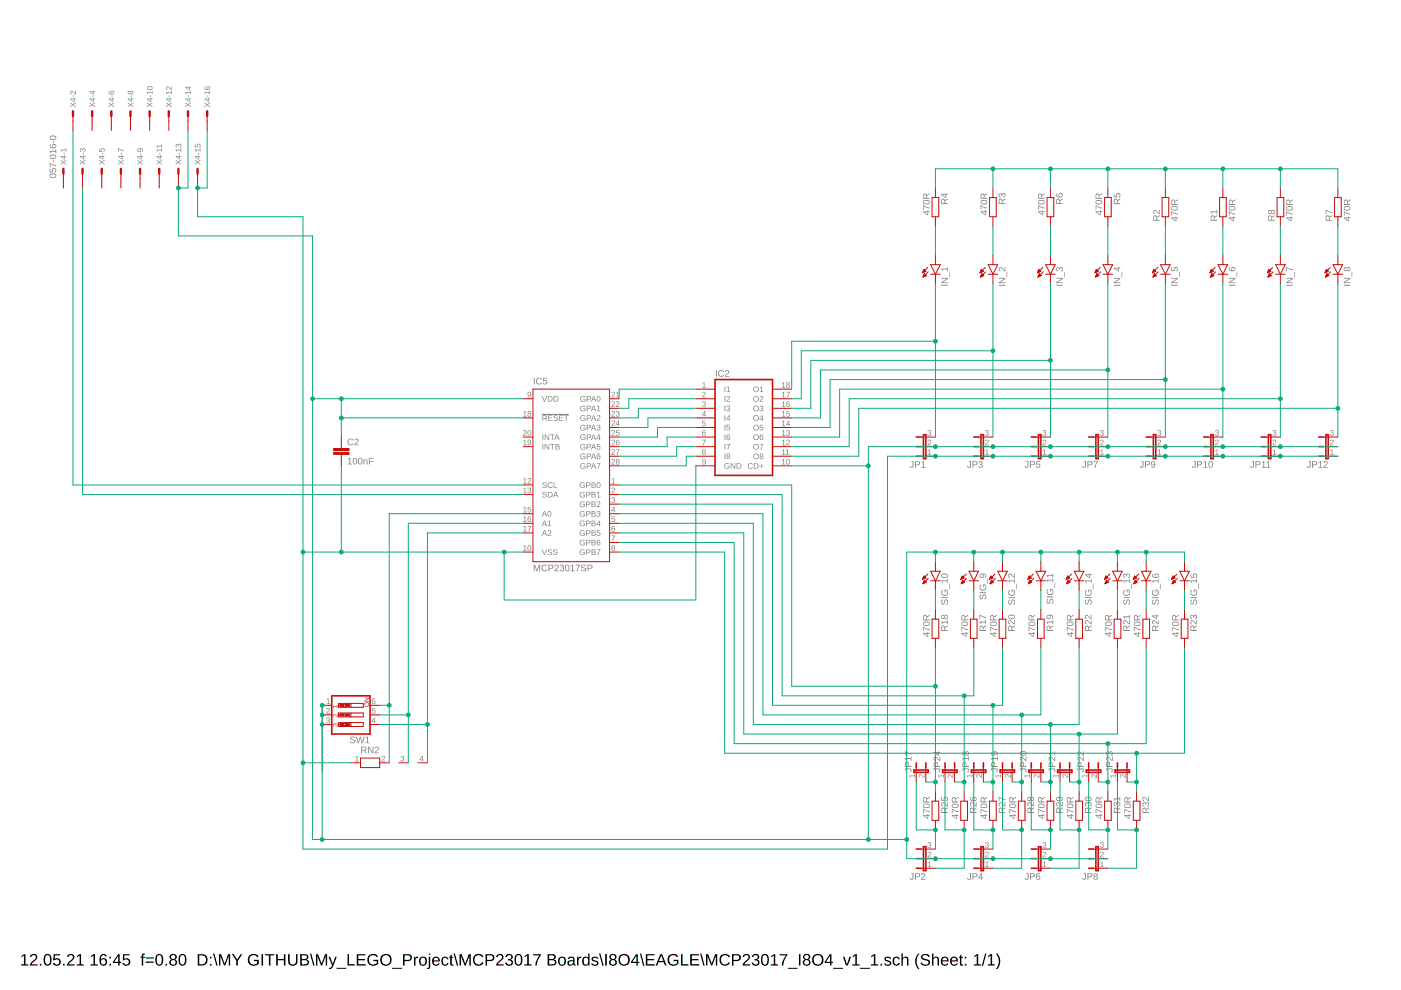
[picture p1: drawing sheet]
<svg xmlns="http://www.w3.org/2000/svg" width="297mm" height="210mm" viewBox="0 0 297 210" stroke-linecap="round" stroke-linejoin="round" font-family="sans-serif">
<path d="M4.5 202.7l.6-.4h.3v2.2h.6v.2h-1.5v-.2h.6v-1.9l-.6 .4zM6.6 202.4a.79 .79 0 0 1 1.2 .2 .79 .79 0 0 1-.4 1.1l-.7 .8h1.2v.2h-1.6l.1-.4 .6-.6a.72 .72 0 0 0 .3-1.2l-.5 .1-.1 .3h-.4zM8.4 204.3h.4v.4h-.4zM9.6 202.4a.91 .91 0 0 1 1.1 .1 .91 .91 0 0 1 .2 1 .89 .89 0 0 1-.3 1.1 .89 .89 0 0 1-1.1-.2l-.2-.5v-.8zM9.8 202.6a1.65 1.65 0 0 0 .1 1.9h.2a1.12 1.12 0 0 0 .5-1.6l-.3-.4zM11.4 202.3h1.3v.3h-1.1v.7a.83 .83 0 0 1 1.1 .2 .83 .83 0 0 1-.1 1.1 .83 .83 0 0 1-1.1 0l-.3-.4 .3-.1a.55 .55 0 0 0 .8 .3 .55 .55 0 0 0 .1-.9 .55 .55 0 0 0-.8 .1h-.3zM13.4 204.3h.3v.4h-.3zM14.5 202.4a.79 .79 0 0 1 1.2 .2 .79 .79 0 0 1-.5 1.1l-.7 .8h1.3v.2h-1.6l.1-.4 .5-.6a.72 .72 0 0 0 .4-1.2l-.5 .1-.2 .3h-.3zM16.3 202.7l.6-.4h.3v2.2h.6v.2h-1.5v-.2h.6v-1.9l-.6 .4zM19.3 202.7l.5-.4h.3v2.2h.6v.2h-1.5v-.2h.6v-1.9l-.5 .4zM21.5 202.4a.76 .76 0 0 1 1.1 .4h-.3a.51 .51 0 0 0-.6-.2 .51 .51 0 0 0-.3 .6v.3a.79 .79 0 0 1 1.1 0 .79 .79 0 0 1-.1 1.1 .79 .79 0 0 1-1.1-.1 1.85 1.85 0 0 1 .2-2.1zM21.4 203.9a.52 .52 0 0 0 1 0 .52 .52 0 0 0-1 0zM23.2 202.9h.3v.3h-.3zM23.2 204.4h.3v.3h-.3zM25 202.3h.4v1.6h.3v.3h-.3v.5h-.3v-.5h-1.2v-.3zM25.1 202.6l-.9 1.3h.9zM26.1 202.3h1.4v.3h-1.1l-.1 .7a.83 .83 0 0 1 1.2 .2 .83 .83 0 0 1-.1 1.1 .83 .83 0 0 1-1.2 0l-.2-.4 .3-.1a.55 .55 0 0 0 .8 .3 .55 .55 0 0 0 .1-.9 .55 .55 0 0 0-.9 .1h-.3zM30.2 202.3l.5-.1v.2l-.3 .2v.3h.3v.2h-.3v1.6h-.3v-1.6h-.3v-.2h.3zM30.9 203h1.7v.2h-1.7zM30.9 203.9h1.7v.2h-1.7zM33.3 202.4a.91 .91 0 0 1 1.1 .1 .91 .91 0 0 1 .2 1 .89 .89 0 0 1-.3 1.1 .89 .89 0 0 1-1.2-.2l-.2-.5v-.8zM33.5 202.6a1.65 1.65 0 0 0 .1 1.9h.2a1.12 1.12 0 0 0 .4-1.6l-.3-.4zM35.1 204.3h.3v.4h-.3zM36.2 202.4a.72 .72 0 0 1 1-.1 .72 .72 0 0 1 0 1.1h-.1a.71 .71 0 0 1 .4 1 .71 .71 0 0 1-1 .3 .66 .66 0 0 1-.6-.6 .66 .66 0 0 1 .5-.7l-.4-.3zM36.3 202.9a.45 .45 0 0 0 .9 0 .45 .45 0 0 0-.9 0zM36.2 204a.51 .51 0 0 0 1 0 .51 .51 0 0 0-1 0zM38.2 202.4a.91 .91 0 0 1 1.1 .1 .91 .91 0 0 1 .2 1 .89 .89 0 0 1-.3 1.1 .89 .89 0 0 1-1.2-.2l-.1-.5v-.8zM38.4 202.6a1.65 1.65 0 0 0 .1 1.9h.2a1.12 1.12 0 0 0 .5-1.6l-.3-.4zM41.9 202.3h.8a1.22 1.22 0 0 1 1.3 1.2 1.22 1.22 0 0 1-1.2 1.2h-.9zM42.3 202.6v1.9h.5a1 1 0 0 0 .9-1.3 1 1 0 0 0-1.4-.6zM44.5 202.9h.3v.3h-.3zM44.5 204.4h.3v.3h-.3zM45.2 202.2h.2l.7 2.6h-.2zM46.4 202.3h.5l.7 2.1 .8-2.1h.4v2.4h-.3v-2.1l-.8 2.1h-.2l-.8-2.1v2.1h-.3zM49.2 202.3h.3l.8 1.2 .7-1.2h.4l-1 1.4v1h-.3v-1zM52.9 202.6a1.27 1.27 0 0 1 1.9 .2l-.3 .1a.93 .93 0 0 0-1.3-.2 .93 .93 0 0 0-.2 1.3 1.03 1.03 0 0 0 1.5 .2v-.4h-.7v-.3h1.1v.8a1.33 1.33 0 0 1-1.9 .2 1.33 1.33 0 0 1-.1-1.9zM55.4 202.3h.4v2.4h-.4zM56.2 202.3h2v.3h-.9v2.1h-.3v-2.1h-.8zM58.5 202.3h.4v1h1.3v-1h.3v2.4h-.3v-1.1h-1.3v1.1h-.4zM61.1 202.3h.3v1.5a.68 .68 0 0 0 .7 .7 .68 .68 0 0 0 .7-.7v-1.5h.3v1.5a1.01 1.01 0 0 1-1 1 1.01 1.01 0 0 1-1-1zM63.7 202.3a1.58 1.58 0 0 1 1.6 .3l.1 .5-.5 .3a.66 .66 0 0 1 .6 .8 .66 .66 0 0 1-.9 .5h-.9zM64 202.6v.7h.5a.42 .42 0 0 0 .5-.1 .42 .42 0 0 0 0-.4l-.2-.2zM64 203.6v.9l1.1-.2a.43 .43 0 0 0-.2-.7zM65.7 202.2h.3l.7 2.6h-.3zM67 202.3h.4l.8 2.1 .7-2.1h.5v2.4h-.3v-2.1l-.8 2.1h-.2l-.8-2.1v2.1h-.3zM69.7 202.9h.3l.5 1.5 .6-1.5h.3l-.7 1.8a.79 .79 0 0 1-.9 .7v-.2h.3l.3-.5zM71.4 205.2h2v.2h-2zM73.7 202.3h.3v2.2h1.2v.2h-1.5zM75.6 202.3h1.9v.3h-1.5v.7h1.4v.3h-1.4v.9h1.6v.2h-2zM78.2 202.6a1.27 1.27 0 0 1 1.9 .2l-.3 .1a.93 .93 0 0 0-1.3-.2 .93 .93 0 0 0-.2 1.3 1.03 1.03 0 0 0 1.6 .2v-.4h-.7v-.3h1v.8a1.33 1.33 0 0 1-1.9 .2 1.33 1.33 0 0 1-.1-1.9zM80.5 203.5a1.25 1.25 0 0 1 2.5 0 1.25 1.25 0 0 1-2.5 0zM81.2 202.8a.95 .95 0 0 0 0 1.4 .95 .95 0 0 0 1.4-.2 .95 .95 0 0 0-.1-1.2 .95 .95 0 0 0-1.3 0zM83.1 205.2h2.1v.2h-2.1zM85.5 202.3a2.12 2.12 0 0 1 1.6 .2 .76 .76 0 0 1 .2 .8 .76 .76 0 0 1-.8 .5h-.7v.9h-.3zM85.8 202.6v.9h1a.49 .49 0 0 0 0-.9zM87.8 202.9h.3v.3l.1-.3 .4-.1v.3h-.3l-.2 .3v1.3h-.3zM89.1 203.1a.94 .94 0 0 1 1.4 .5 .94 .94 0 0 1-1.1 1.1l-.3-.2-.2-.4zM89.4 203.1a.86 .86 0 0 0 .3 1.4 .79 .79 0 0 0 .5-.7 .79 .79 0 0 0-.5-.7zM90.9 202.2h.3v.3h-.3zM90.9 202.9h.3v2.1a.45 .45 0 0 1-.6 .4v-.2l.3-.1zM91.8 203.1a.85 .85 0 0 1 1-.2 .85 .85 0 0 1 .5 1h-1.4a.54 .54 0 0 0 .4 .6 .54 .54 0 0 0 .6-.3l.3 .1a.92 .92 0 0 1-1.3 .3 .92 .92 0 0 1-.2-1.3zM92.1 203.2l-.2 .4h1l-.3-.5zM93.8 203.1a.76 .76 0 0 1 1.3 .3h-.3a.48 .48 0 0 0-.7-.3 .48 .48 0 0 0-.2 .7 .48 .48 0 0 0 .2 .7 .48 .48 0 0 0 .7-.4l.3 .1a.79 .79 0 0 1-1 .5 .79 .79 0 0 1-.5-.9zM95.6 202.4h.2v.5h.3v.2h-.3v1.2l.1 .2h.2v.2h-.5l-.1-.1v-1.5h-.3v-.2h.3zM96.2 202.2h.2l.8 2.6h-.3zM97.4 202.3h.5l.7 2.1 .8-2.1h.4v2.4h-.3v-2.1l-.8 2.1h-.2l-.8-2.1v2.1h-.3zM100.6 202.6a1.21 1.21 0 0 1 1.9 .3l-.3 .1a.9 .9 0 0 0-1.3-.3 .9 .9 0 0 0-.2 1.3 .84 .84 0 0 0 .8 .5 .84 .84 0 0 0 .7-.5l.3 .1a1.25 1.25 0 0 1-1.9 .4 1.25 1.25 0 0 1 0-1.9zM102.9 202.3a2.12 2.12 0 0 1 1.7 .2 .76 .76 0 0 1 .2 .8 .76 .76 0 0 1-.8 .5h-.7v.9h-.4zM103.3 202.6v.9h.9a.49 .49 0 0 0 0-.9zM105.4 202.4a.79 .79 0 0 1 1.3 .2 .79 .79 0 0 1-.5 1.1l-.7 .8h1.3v.2h-1.6l.1-.4 .5-.6a.72 .72 0 0 0 .4-1.2l-.5 .1-.2 .3h-.3zM107.4 202.4a.71 .71 0 0 1 1 0 .71 .71 0 0 1 0 1l-.2 .1a.69 .69 0 0 1 .5 .9 .69 .69 0 0 1-1 .3l-.5-.4-.1-.2h.3a.49 .49 0 0 0 .7 .4 .49 .49 0 0 0 .2-.8l-.6-.1v-.2a.47 .47 0 0 0 .7-.3 .47 .47 0 0 0-.4-.6 .47 .47 0 0 0-.5 .4h-.4zM109.4 202.4a.91 .91 0 0 1 1.1 .1 .91 .91 0 0 1 .3 1 .89 .89 0 0 1-.4 1.1 .89 .89 0 0 1-1.1-.2l-.2-.5v-.8zM109.6 202.6a1.65 1.65 0 0 0 .2 1.9h.1a1.12 1.12 0 0 0 .5-1.6l-.3-.4zM111.2 202.7l.6-.4h.3v2.2h.6v.2h-1.5v-.2h.6v-1.9l-.6 .4zM113 202.3h1.7l-.7 1.6-.2 .8h-.3a3.8 3.8 0 0 1 .9-2.1h-1.4zM116.1 202.3a1.58 1.58 0 0 1 1.7 .3v.5l-.4 .3a.66 .66 0 0 1 .6 .8 .66 .66 0 0 1-.9 .5h-1zM116.4 202.6v.7h.6a.42 .42 0 0 0 .4-.1 .42 .42 0 0 0 .1-.4l-.3-.2zM116.4 203.6v.9l1.1-.2a.43 .43 0 0 0-.1-.7zM118.5 203.1a.94 .94 0 0 1 1.5 .5 .94 .94 0 0 1-1.1 1.1l-.4-.2-.2-.4zM118.9 203.1a.86 .86 0 0 0 .2 1.4 .79 .79 0 0 0 .6-.7 .79 .79 0 0 0-.5-.7zM120.6 202.9a.74 .74 0 0 1 .8-.1 .74 .74 0 0 1 .4 .7v.9l.3 .1v.2h-.4l-.2-.3a.63 .63 0 0 1-.8 .4 .63 .63 0 0 1-.4-.8 .63 .63 0 0 1 .8-.4h.4a.42 .42 0 0 0-.3-.5 .42 .42 0 0 0-.5 .3l-.3-.1zM120.7 203.9a.41 .41 0 0 0 .2 .7 .41 .41 0 0 0 .5-.4l.1-.4zM122.3 202.9h.3l.1 .3 .1-.3 .4-.1v.3h-.3l-.2 .3v1.3h-.4zM123.6 203.1l.5-.3 .6 .3v-.9h.3v2.5h-.3v-.3a.71 .71 0 0 1-.9 .3 .71 .71 0 0 1-.4-.9zM123.9 203.2a.91 .91 0 0 0 .3 1.3 .79 .79 0 0 0 .5-.7 .79 .79 0 0 0-.5-.7zM125.6 203a.85 .85 0 0 1 1.3 .3h-.3a.39 .39 0 0 0-.5-.3 .39 .39 0 0 0-.3 .5l.2 .1a.67 .67 0 0 1 .7 .2 .67 .67 0 0 1 .1 .7 .91 .91 0 0 1-1.5-.2l.3-.1a.45 .45 0 0 0 .6 .4 .45 .45 0 0 0 .3-.5l-.1-.1a.82 .82 0 0 1-1-.8zM127 202.2h.3l.7 2.6h-.3zM128.3 202.3h.4v2.4h-.4zM129.4 202.4a.72 .72 0 0 1 1-.1 .72 .72 0 0 1 .1 1.1h-.2a.71 .71 0 0 1 .4 1 .71 .71 0 0 1-1 .3 .66 .66 0 0 1-.6-.6 .66 .66 0 0 1 .5-.7l-.4-.3zM129.5 202.9a.45 .45 0 0 0 .9 0 .45 .45 0 0 0-.9 0zM129.5 204a.51 .51 0 0 0 1 0 .51 .51 0 0 0-1 0zM131 203.5a1.25 1.25 0 0 1 2.5 0 1.25 1.25 0 0 1-2.5 0zM131.7 202.8a.95 .95 0 0 0 0 1.4 .95 .95 0 0 0 1.4-.2 .95 .95 0 0 0-.2-1.2 .95 .95 0 0 0-1.2 0zM134.9 202.3h.3v1.6h.4v.3h-.4v.5h-.3v-.5h-1.1v-.3zM134.9 202.6l-.8 1.3h.8zM135.7 202.2h.2l.7 2.6h-.2zM136.9 202.3h1.9v.3h-1.5v.7h1.4v.3h-1.4v.9h1.5v.2h-1.9zM140 202.3h.4l1 2.4h-.4l-.3-.7h-1.1l-.3 .7h-.3zM140.2 202.5l-.5 1.3h.9zM141.9 202.6a1.27 1.27 0 0 1 1.9 .2l-.3 .1a.93 .93 0 0 0-1.3-.2 .93 .93 0 0 0-.2 1.3 1.03 1.03 0 0 0 1.5 .2v-.4h-.7v-.3h1v.8a1.33 1.33 0 0 1-1.9 .2 1.33 1.33 0 0 1 0-1.9zM144.4 202.3h.3v2.2h1.3v.2h-1.6zM146.4 202.3h1.8v.3h-1.5v.7h1.4v.3h-1.4v.9h1.6v.2h-1.9zM148.4 202.2h.3l.7 2.6h-.3zM149.7 202.3h.4l.8 2.1 .7-2.1h.5v2.4h-.3v-2.1l-.8 2.1h-.2l-.8-2.1v2.1h-.3zM152.8 202.6a1.21 1.21 0 0 1 2 .3l-.4 .1a.9 .9 0 0 0-1.3-.3 .9 .9 0 0 0-.1 1.3 .84 .84 0 0 0 .8 .5 .84 .84 0 0 0 .7-.5l.3 .1a1.25 1.25 0 0 1-1.9 .4 1.25 1.25 0 0 1-.1-1.9zM155.2 202.3a2.12 2.12 0 0 1 1.7 .2 .76 .76 0 0 1 .1 .8 .76 .76 0 0 1-.8 .5h-.7v.9h-.3zM155.5 202.6v.9h1a.49 .49 0 0 0 0-.9zM157.7 202.4a.79 .79 0 0 1 1.2 .2 .79 .79 0 0 1-.4 1.1l-.7 .8h1.3v.2h-1.7l.1-.4 .6-.6a.72 .72 0 0 0 .3-1.2l-.5 .1-.1 .3h-.3zM159.7 202.4a.71 .71 0 0 1 1 0 .71 .71 0 0 1 0 1l-.2 .1a.69 .69 0 0 1 .5 .9 .69 .69 0 0 1-1 .3l-.6-.4v-.2h.3a.49 .49 0 0 0 .7 .4 .49 .49 0 0 0 .2-.8l-.7-.1v-.2a.47 .47 0 0 0 .7-.3 .47 .47 0 0 0-.3-.6 .47 .47 0 0 0-.6 .4h-.3zM161.7 202.4a.91 .91 0 0 1 1.1 .1 .91 .91 0 0 1 .2 1 .89 .89 0 0 1-.3 1.1 .89 .89 0 0 1-1.2-.2l-.1-.5v-.8zM161.9 202.6a1.65 1.65 0 0 0 .1 1.9h.2a1.12 1.12 0 0 0 .5-1.6l-.3-.4zM163.5 202.7l.6-.4h.3v2.2h.6v.2h-1.6v-.2h.7v-1.9l-.6 .4zM165.3 202.3h1.6l-.7 1.6-.1 .8h-.3a3.8 3.8 0 0 1 .8-2.1h-1.3zM167 205.2h2.1v.2h-2.1zM169.4 202.3h.3v2.4h-.3zM170.5 202.4a.72 .72 0 0 1 1-.1 .72 .72 0 0 1 0 1.1h-.1a.71 .71 0 0 1 .4 1 .71 .71 0 0 1-1 .3 .66 .66 0 0 1-.6-.6 .66 .66 0 0 1 .5-.7l-.4-.3zM170.6 202.9a.45 .45 0 0 0 .9 0 .45 .45 0 0 0-.9 0zM170.5 204a.51 .51 0 0 0 1 0 .51 .51 0 0 0-1 0zM172.1 203.5a1.25 1.25 0 0 1 2.5 0 1.25 1.25 0 0 1-2.5 0zM172.7 202.8a.95 .95 0 0 0 0 1.4 .95 .95 0 0 0 1.5-.2 .95 .95 0 0 0-.2-1.2 .95 .95 0 0 0-1.3 0zM176 202.3h.3v1.6h.3v.3h-.3v.5h-.3v-.5h-1.2v-.3zM176 202.6l-.9 1.3h.9zM176.7 205.2h2v.2h-2zM178.7 202.9h.3l.6 1.6 .5-1.6h.3l-.7 1.8h-.3zM180.8 202.7l.6-.4h.3v2.2h.6v.2h-1.6v-.2h.6v-1.9l-.5 .4zM182.4 205.2h2v.2h-2zM184.7 202.7l.6-.4h.3v2.2h.6v.2h-1.5v-.2h.6v-1.9l-.6 .4zM186.7 204.3h.3v.4h-.3zM187.7 203a.85 .85 0 0 1 1.2 .3h-.2a.39 .39 0 0 0-.5-.3 .39 .39 0 0 0-.3 .5l.2 .1a.67 .67 0 0 1 .7 .2 .67 .67 0 0 1 .1 .7 .91 .91 0 0 1-1.5-.2l.3-.1a.45 .45 0 0 0 .5 .4 .45 .45 0 0 0 .4-.5l-.1-.1a.82 .82 0 0 1-1-.8zM189.5 203.1a.76 .76 0 0 1 1.3 .3h-.4a.48 .48 0 0 0-.6-.3 .48 .48 0 0 0-.2 .7 .48 .48 0 0 0 .2 .7 .48 .48 0 0 0 .7-.4l.3 .1a.79 .79 0 0 1-1 .5 .79 .79 0 0 1-.5-.9zM191.1 202.2h.3v1a.63 .63 0 0 1 .7-.4 .63 .63 0 0 1 .5 .7v1.2h-.3v-1.2a.45 .45 0 0 0-.5-.5 .45 .45 0 0 0-.4 .6v1.1h-.3zM194.7 202.2h.3a2.48 2.48 0 0 0 0 3.3 1.06 1.06 0 0 1-.9-1.1 2.47 2.47 0 0 1 .6-2.2zM195.4 202.6a1.11 1.11 0 0 1 1.7 .2l-.3 .1a.63 .63 0 0 0-.6-.4 .63 .63 0 0 0-.6 .5l.7 .3a.75 .75 0 0 1 .9 .8 .75 .75 0 0 1-1 .7 .89 .89 0 0 1-1-.7h.3a.73 .73 0 0 0 .7 .4 .73 .73 0 0 0 .7-.5l-.8-.4a.72 .72 0 0 1-.7-1zM197.6 202.2h.3v1a.63 .63 0 0 1 .7-.4 .63 .63 0 0 1 .5 .7v1.2h-.3v-1.2a.45 .45 0 0 0-.5-.5 .45 .45 0 0 0-.4 .6v1.1h-.3zM199.7 203.1a.85 .85 0 0 1 1-.2 .85 .85 0 0 1 .4 1h-1.3a.54 .54 0 0 0 .3 .6 .54 .54 0 0 0 .7-.3l.3 .1a.92 .92 0 0 1-1.3 .3 .92 .92 0 0 1-.2-1.3zM199.9 203.2l-.1 .4h1l-.3-.5zM201.7 203.1a.85 .85 0 0 1 1-.2 .85 .85 0 0 1 .4 1h-1.3a.54 .54 0 0 0 .3 .6 .54 .54 0 0 0 .7-.3l.2 .1a.92 .92 0 0 1-1.3 .3 .92 .92 0 0 1-.2-1.3zM201.9 203.2l-.1 .4h1l-.3-.5zM203.6 202.4h.2v.5h.4v.2h-.4v1.2l.1 .2h.3v.2h-.5l-.1-.1-.1-1.5h-.2v-.2h.2zM204.6 202.9h.3v.3h-.3zM204.6 204.4h.3v.3h-.3zM206.5 202.7l.6-.4h.3v2.2h.6v.2h-1.5v-.2h.6v-1.9l-.6 .4zM208.9 202.2h.2l-.7 2.6h-.2zM209.5 202.7l.6-.4h.2v2.2h.6v.2h-1.5v-.2h.6v-1.9l-.5 .4zM211.1 202.2a1.06 1.06 0 0 1 .9 1 2.47 2.47 0 0 1-.6 2.3h-.3a2.48 2.48 0 0 0 0-3.3z" fill="#000"/>
<g fill="#808080">
<path d="M196.7 182.8l.5-.2v1.1h.2v.1h-.7v-.1h.3v-.9l-.3 .2z"/>
<path d="M196.8 180.7a.4 .4 0 0 1 .6 .1 .4 .4 0 0 1-.3 .6l-.3 .2h.6v.2h-.7l.5-.7a.23 .23 0 0 0 0-.4 .23 .23 0 0 0-.4 .2h-.1z"/>
<path d="M196.8 178.6a.34 .34 0 0 1 .5 0 .34 .34 0 0 1-.1 .5 .32 .32 0 0 1 .3 .4 .32 .32 0 0 1-.4 .3l-.3-.1-.2-.3 .5 .2a.22 .22 0 0 0 .2-.2 .22 .22 0 0 0-.3-.2l-.1-.1a.23 .23 0 0 0 .4-.1 .23 .23 0 0 0-.2-.3 .23 .23 0 0 0-.3 .2h-.1z"/>
<path d="M208.9 182.8l.5-.2v1.1h.2v.1h-.7v-.1h.3v-.9l-.3 .2z"/>
<path d="M209 180.7a.4 .4 0 0 1 .6 .1 .4 .4 0 0 1-.3 .6l-.3 .2h.6v.2h-.7l.4-.7a.23 .23 0 0 0 .1-.4 .23 .23 0 0 0-.4 .2h-.1z"/>
<path d="M209 178.6a.34 .34 0 0 1 .5 0 .34 .34 0 0 1-.1 .5 .32 .32 0 0 1 .2 .4 .32 .32 0 0 1-.4 .3l-.2-.1-.2-.3 .4 .2a.22 .22 0 0 0 .3-.2 .22 .22 0 0 0-.3-.2l-.1-.1a.23 .23 0 0 0 .3-.1 .23 .23 0 0 0-.1-.3 .23 .23 0 0 0-.3 .2h-.1z"/>
<path d="M221.1 182.8l.4-.2v1.1h.3v.1h-.7v-.1h.3v-.9l-.3 .2z"/>
<path d="M221.2 180.7a.4 .4 0 0 1 .6 .1 .4 .4 0 0 1-.4 .6l-.2 .2h.6v.2h-.8l.5-.7a.23 .23 0 0 0 .1-.4 .23 .23 0 0 0-.4 .2h-.1z"/>
<path d="M221.2 178.6a.34 .34 0 0 1 .5 0 .34 .34 0 0 1-.1 .5 .32 .32 0 0 1 .2 .4 .32 .32 0 0 1-.4 .3l-.2-.1-.2-.3 .4 .2a.22 .22 0 0 0 .3-.2 .22 .22 0 0 0-.3-.2l-.1-.1a.23 .23 0 0 0 .3-.1 .23 .23 0 0 0-.1-.3 .23 .23 0 0 0-.3 .2h-.2z"/>
<path d="M233.3 182.8l.4-.2v1.1h.3v.1h-.7v-.1h.3v-.9l-.3 .2z"/>
<path d="M233.4 180.7a.4 .4 0 0 1 .6 .1 .4 .4 0 0 1-.4 .6l-.2 .2h.6v.2h-.8l.5-.7a.23 .23 0 0 0 .1-.4 .23 .23 0 0 0-.4 .2h-.2z"/>
<path d="M233.4 178.6a.34 .34 0 0 1 .5 0 .34 .34 0 0 1-.2 .5 .32 .32 0 0 1 .3 .4 .32 .32 0 0 1-.4 .3l-.3-.1-.1-.3 .4 .2a.22 .22 0 0 0 .3-.2 .22 .22 0 0 0-.3-.2l-.1-.1a.23 .23 0 0 0 .3-.1 .23 .23 0 0 0-.1-.3 .23 .23 0 0 0-.3 .2h-.2z"/>
<path d="M192.8 164.4h1v-.3h.2v.8h-.2v-.3h-.9l.2 .2h-.1z"/>
<path d="M194.9 164.3a.83 .83 0 0 1 1 .5v-.7h.1v.8l-.6-.5a.23 .23 0 0 0-.4 0 .23 .23 0 0 0 .1 .4v.1l-.3-.2z"/>
<path d="M205 164.4h1v-.3h.2v.8h-.2v-.3h-.9l.2 .2h-.1z"/>
<path d="M207.1 164.3a.83 .83 0 0 1 1 .5v-.7h.1v.8l-.6-.5a.23 .23 0 0 0-.4 0 .23 .23 0 0 0 .1 .4v.1l-.3-.2z"/>
<path d="M211.1 164.4h1v-.3h.2v.8h-.2v-.3h-.9l.2 .2h-.1z"/>
<path d="M213.2 164.3a.83 .83 0 0 1 1 .5v-.7h.1v.8l-.6-.5a.23 .23 0 0 0-.4 0 .23 .23 0 0 0 .1 .4v.1l-.3-.2z"/>
<path d="M217.2 164.4h1v-.3h.2v.8h-.2v-.3h-.9l.2 .2h-.1z"/>
<path d="M219.3 164.3a.83 .83 0 0 1 1 .5v-.7h.1v.8l-.6-.5a.23 .23 0 0 0-.4 0 .23 .23 0 0 0 .1 .4v.1l-.3-.2z"/>
<path d="M223.3 164.4h1v-.3h.2v.8h-.2v-.3h-.9l.2 .2h-.1z"/>
<path d="M225.4 164.3a.83 .83 0 0 1 1 .5v-.7h.1v.8l-.6-.5a.23 .23 0 0 0-.4 0 .23 .23 0 0 0 .1 .4v.1l-.3-.2z"/>
<path d="M229.4 164.4h1v-.3h.1v.8h-.1v-.3h-.9l.2 .2h-.1z"/>
<path d="M231.5 164.3a.83 .83 0 0 1 1 .5v-.7h.1v.8l-.7-.5a.23 .23 0 0 0-.4 0 .23 .23 0 0 0 .2 .4v.1l-.3-.2z"/>
<path d="M235.5 164.4h1v-.3h.1v.8h-.1v-.3h-.9l.2 .2h-.1z"/>
<path d="M237.6 164.3a.83 .83 0 0 1 .9 .5v-.7h.2v.8l-.7-.5a.23 .23 0 0 0-.4 0 .23 .23 0 0 0 .2 .4v.1l-.3-.2z"/>
<path d="M198.9 164.4h1v-.3h.2v.8h-.2v-.3h-.9l.2 .2h-.1z"/>
<path d="M201 164.3a.83 .83 0 0 1 1 .5v-.7h.1v.8l-.6-.5a.23 .23 0 0 0-.4 0 .23 .23 0 0 0 .1 .4v.1l-.3-.2z"/>
<path d="M78.9 150.1h.7v.1h-.6v.4a.4 .4 0 0 1 .6 .2 .4 .4 0 0 1-.3 .6 .4 .4 0 0 1-.5-.4l.4 .2a.27 .27 0 0 0 .2-.4 .27 .27 0 0 0-.4 0h-.2z"/>
<path d="M69.3 148.3l.4-.2v1h.3v.2h-.8v-.2h.3v-.9l-.2 .2z"/>
<path d="M69.3 150.2a.4 .4 0 0 1 .6 .2 .4 .4 0 0 1-.3 .5l-.3 .3h.7v.1h-.8l.5-.6a.23 .23 0 0 0 0-.4 .23 .23 0 0 0-.4 .1h-.1z"/>
<path d="M69.3 152.2a.34 .34 0 0 1 .6 0 .34 .34 0 0 1-.2 .5 .32 .32 0 0 1 .3 .4 .32 .32 0 0 1-.4 .2h-.3l-.1-.3 .4 .2a.22 .22 0 0 0 .2-.2 .22 .22 0 0 0-.3-.2l-.1-.1a.23 .23 0 0 0 .4-.1 .23 .23 0 0 0-.2-.4 .23 .23 0 0 0-.3 .3l-.1-.1z"/>
<path d="M75.4 160.5l.4-.2v1h.3v.2h-.8v-.2h.3v-.9l-.2 .2z"/>
<path d="M81 160.3a.4 .4 0 0 1 .6 .2 .4 .4 0 0 1-.3 .6l-.3 .2h.6v.2h-.7l.4-.7a.23 .23 0 0 0 .1-.4 .23 .23 0 0 0-.4 .2h-.1z"/>
<path d="M85 160.3a.34 .34 0 0 1 .6 0 .34 .34 0 0 1-.2 .6 .32 .32 0 0 1 .3 .3 .32 .32 0 0 1-.4 .3l-.3-.1-.1-.2 .4 .1a.22 .22 0 0 0 .3-.2 .22 .22 0 0 0-.3-.2l-.1-.1a.23 .23 0 0 0 .3-.1 .23 .23 0 0 0-.1-.3 .23 .23 0 0 0-.3 .2h-.2z"/>
<path d="M10.7 36.9a.83 .83 0 0 1 1.2 .4 .77 .77 0 0 1-.7 .4 .77 .77 0 0 1-.7-.4zM10.7 37.1a.56 .56 0 0 0 .4 .5 .56 .56 0 0 0 .6-.1l.1-.1a.6 .6 0 0 0-.5-.5 .6 .6 0 0 0-.6 .2zM10.5 35.7h.2v.7h.4a.47 .47 0 0 1 .2-.7 .47 .47 0 0 1 .7 .3 .47 .47 0 0 1-.4 .6l.2-.4a.32 .32 0 0 0-.5-.3 .32 .32 0 0 0 0 .5v.2l-.8-.1zM10.5 34.6l1.4 .4v.2l-1.2-.5v.8h-.2zM11.3 33.9h.2v.5h-.2zM10.7 32.9a.83 .83 0 0 1 1.2 .3 .77 .77 0 0 1-.7 .5 .77 .77 0 0 1-.7-.5zM10.7 33.1a.56 .56 0 0 0 .4 .5 .56 .56 0 0 0 .6-.1l.1-.1a.6 .6 0 0 0-.5-.5 .6 .6 0 0 0-.6 .2zM10.5 32h1.3v-.3h.1v.8h-.1v-.3h-1.1l.2 .3h-.1zM10.6 30.6h.2l-.1 .5 .5 .2a.47 .47 0 0 1 .2-.7 .47 .47 0 0 1 .6 .4 .47 .47 0 0 1-.5 .4 .59 .59 0 0 1-.8 0 .59 .59 0 0 1-.1-.8zM11.2 31a.3 .3 0 0 0 .6 0 .3 .3 0 0 0-.6 0zM11.3 29.9h.2v.5h-.2zM10.7 28.8a.83 .83 0 0 1 1.2 .4 .77 .77 0 0 1-.7 .5 .77 .77 0 0 1-.7-.5zM10.7 29.1a.56 .56 0 0 0 .4 .5 .56 .56 0 0 0 .6-.2h.1a.6 .6 0 0 0-.5-.5 .6 .6 0 0 0-.6 .2z"/>
<path d="M203.8 134.2h1v-.2h.1v.2h.3v.2h-.3v.6h-.1l-1-.6zM204 134.4l.8 .4v-.4zM203.8 132.9l1.4 .5v.2l-1.2-.5v.7h-.2zM204 131.9a.83 .83 0 0 1 1.2 .4 .77 .77 0 0 1-.7 .4 .77 .77 0 0 1-.7-.4zM204 132.1a.56 .56 0 0 0 .4 .5 .56 .56 0 0 0 .6-.1l.1-.1a.6 .6 0 0 0-.5-.5 .6 .6 0 0 0-.6 .2zM204 130.5l.4-.1 .2 .3 .6-.4v.3l-.5 .3v.5h.5v.1h-1.4zM204.1 130.7l-.1 .7h.5l-.1-.7z"/>
<path d="M195.7 134.2h.9v-.2h.2v.2h.3v.2h-.3v.6h-.1l-1-.6zM195.9 134.4l.7 .4v-.4zM195.7 132.9l1.4 .5v.2l-1.2-.5v.7h-.2zM195.9 131.9a.83 .83 0 0 1 1.2 .4 .77 .77 0 0 1-.7 .4 .77 .77 0 0 1-.7-.4zM195.9 132.1a.56 .56 0 0 0 .3 .5 .56 .56 0 0 0 .6-.1l.1-.1a.6 .6 0 0 0-.4-.5 .6 .6 0 0 0-.6 .2zM195.8 130.5l.5-.1 .2 .3 .6-.4v.3l-.6 .3v.5h.6v.1h-1.4zM195.9 130.7v.7h.5l-.1-.7z"/>
<path d="M218.1 134.2h.9v-.2h.1v.2h.4v.2h-.4v.6h-.1l-.9-.6zM218.3 134.4l.7 .4v-.4zM218.1 132.9l1.4 .5v.2l-1.3-.5v.7h-.1zM218.2 131.9a.83 .83 0 0 1 1.3 .4 .77 .77 0 0 1-.7 .4 .77 .77 0 0 1-.8-.4zM218.2 132.1a.56 .56 0 0 0 .4 .5 .56 .56 0 0 0 .6-.1l.1-.1a.6 .6 0 0 0-.5-.5 .6 .6 0 0 0-.6 .2zM218.2 130.5l.4-.1 .3 .3 .6-.4v.3l-.6 .3v.5h.6v.1h-1.4zM218.3 130.7l-.1 .7h.5v-.7z"/>
<path d="M209.9 134.2h1v-.2h.1v.2h.3v.2h-.3v.6h-.1l-1-.6zM210.1 134.4l.8 .4v-.4zM209.9 132.9l1.4 .5v.2l-1.2-.5v.7h-.2zM210.1 131.9a.83 .83 0 0 1 1.2 .4 .77 .77 0 0 1-.7 .4 .77 .77 0 0 1-.7-.4zM210.1 132.1a.56 .56 0 0 0 .4 .5 .56 .56 0 0 0 .6-.1l.1-.1a.6 .6 0 0 0-.5-.5 .6 .6 0 0 0-.6 .2zM210 130.5l.5-.1 .2 .3 .6-.4v.3l-.6 .3v.5h.6v.1h-1.4zM210.2 130.7l-.1 .7h.5l-.1-.7z"/>
<path d="M73.8 97.3l.5-.2v1.2h.3v.2h-.9v-.2h.4v-1.1l-.3 .3zM75 97.1a.7 .7 0 0 1 .8 .5 .7 .7 0 0 1-.3 .8 .71 .71 0 0 1-.7-.4 .71 .71 0 0 1 .1-.8zM75.1 97.2a.78 .78 0 0 0 .2 1.1 .69 .69 0 0 0 0-1.1zM76.1 97.1a.7 .7 0 0 1 .8 .5 .7 .7 0 0 1-.3 .8 .71 .71 0 0 1-.7-.4 .71 .71 0 0 1 .1-.8zM76.2 97.2a.78 .78 0 0 0 .2 1.1 .69 .69 0 0 0 0-1.1zM77.1 97.4h.1v.2a.36 .36 0 0 1 .5-.2 .36 .36 0 0 1 .2 .4v.7h-.2v-.7a.26 .26 0 0 0-.2-.3 .26 .26 0 0 0-.2 .3v.7h-.2zM78.2 97.1h1v.1h-.8v.5h.8v.2h-.8v.6h-.2z"/>
<path d="M234.3 134.2h1v-.2h.1v.2h.3v.2h-.3v.6h-.1l-1-.6zM234.5 134.4l.8 .4v-.4zM234.3 132.9l1.4 .5v.2l-1.2-.5v.7h-.2zM234.5 131.9a.83 .83 0 0 1 1.2 .4 .77 .77 0 0 1-.7 .4 .77 .77 0 0 1-.7-.4zM234.5 132.1a.56 .56 0 0 0 .3 .5 .56 .56 0 0 0 .6-.1l.1-.1a.6 .6 0 0 0-.4-.5 .6 .6 0 0 0-.6 .2zM234.4 130.5l.5-.1 .2 .3 .6-.4v.3l-.6 .3v.5h.6v.1h-1.4zM234.5 130.7v.7h.5l-.1-.7z"/>
<path d="M226.2 134.2h.9v-.2h.2v.2h.3v.2h-.3v.6h-.2l-.9-.6zM226.4 134.4l.7 .4v-.4zM226.2 132.9l1.4 .5v.2l-1.3-.5v.7h-.1zM226.4 131.9a.83 .83 0 0 1 1.2 .4 .77 .77 0 0 1-.7 .4 .77 .77 0 0 1-.7-.4zM226.4 132.1a.56 .56 0 0 0 .3 .5 .56 .56 0 0 0 .6-.1l.1-.1a.6 .6 0 0 0-.4-.5 .6 .6 0 0 0-.6 .2zM226.3 130.5l.4-.1 .3 .3 .6-.4v.3l-.6 .3v.5h.6v.1h-1.4zM226.4 130.7l-.1 .7h.6l-.1-.7z"/>
<path d="M248.5 134.2h1v-.2h.1v.2h.3v.2h-.3v.6h-.1l-1-.6zM248.7 134.4l.8 .4v-.4zM248.5 132.9l1.4 .5v.2l-1.2-.5v.7h-.2zM248.7 131.9a.83 .83 0 0 1 1.2 .4 .77 .77 0 0 1-.7 .4 .77 .77 0 0 1-.7-.4zM248.7 132.1a.56 .56 0 0 0 .4 .5 .56 .56 0 0 0 .6-.1l.1-.1a.6 .6 0 0 0-.5-.5 .6 .6 0 0 0-.6 .2zM248.6 130.5l.5-.1 .2 .3 .6-.4v.3l-.5 .3v.5h.5v.1h-1.4zM248.8 130.7l-.1 .7h.5l-.1-.7z"/>
<path d="M240.4 134.2h.9v-.2h.2v.2h.3v.2h-.3v.6h-.2l-.9-.6zM240.6 134.4l.7 .4v-.4zM240.4 132.9l1.4 .5v.2l-1.2-.5v.7h-.2zM240.6 131.9a.83 .83 0 0 1 1.2 .4 .77 .77 0 0 1-.7 .4 .77 .77 0 0 1-.7-.4zM240.6 132.1a.56 .56 0 0 0 .3 .5 .56 .56 0 0 0 .6-.1l.1-.1a.6 .6 0 0 0-.4-.5 .6 .6 0 0 0-.6 .2zM240.5 130.5l.5-.1 .2 .3 .6-.4v.3l-.6 .3v.5h.6v.1h-1.4zM240.6 130.7v.7h.5l-.1-.7z"/>
<path d="M195.7 172.8h.9v-.2h.2v.2h.3v.2h-.3v.6h-.1l-1-.6zM195.9 173l.7 .4v-.4zM195.7 171.5l1.4 .5v.2l-1.2-.5v.7h-.2zM195.9 170.5a.83 .83 0 0 1 1.2 .4 .77 .77 0 0 1-.7 .4 .77 .77 0 0 1-.7-.4zM195.9 170.7a.56 .56 0 0 0 .3 .5 .56 .56 0 0 0 .6-.1l.1-.1a.6 .6 0 0 0-.4-.5 .6 .6 0 0 0-.6 .2zM195.8 169.1l.5-.1 .2 .3 .6-.4v.3l-.6 .3v.5h.6v.1h-1.4zM195.9 169.3v.7h.5l-.1-.7z"/>
<path d="M201.8 172.8h.9v-.2h.2v.2h.3v.2h-.3v.6h-.2l-.9-.6zM202 173l.7 .4v-.4zM201.8 171.5l1.4 .5v.2l-1.2-.5v.7h-.2zM202 170.5a.83 .83 0 0 1 1.2 .4 .77 .77 0 0 1-.7 .4 .77 .77 0 0 1-.7-.4zM202 170.7a.56 .56 0 0 0 .3 .5 .56 .56 0 0 0 .6-.1l.1-.1a.6 .6 0 0 0-.4-.5 .6 .6 0 0 0-.6 .2zM201.9 169.1l.5-.1 .2 .3 .6-.4v.3l-.6 .3v.5h.6v.1h-1.4zM202 169.3v.7h.5l-.1-.7z"/>
<path d="M207.9 172.8h.9v-.2h.2v.2h.3v.2h-.3v.6h-.2l-.9-.6zM208.1 173l.7 .4v-.4zM207.9 171.5l1.4 .5v.2l-1.2-.5v.7h-.2zM208.1 170.5a.83 .83 0 0 1 1.2 .4 .77 .77 0 0 1-.7 .4 .77 .77 0 0 1-.7-.4zM208.1 170.7a.56 .56 0 0 0 .3 .5 .56 .56 0 0 0 .6-.1l.1-.1a.6 .6 0 0 0-.4-.5 .6 .6 0 0 0-.6 .2zM208 169.1l.4-.1 .3 .3 .6-.4v.3l-.6 .3v.5h.6v.1h-1.4zM208.1 169.3v.7h.5l-.1-.7z"/>
<path d="M214 172.8h.9v-.2h.2v.2h.3v.2h-.3v.6h-.2l-.9-.6zM214.2 173l.7 .4v-.4zM214 171.5l1.4 .5v.2l-1.2-.5v.7h-.2zM214.2 170.5a.83 .83 0 0 1 1.2 .4 .77 .77 0 0 1-.7 .4 .77 .77 0 0 1-.7-.4zM214.2 170.7a.56 .56 0 0 0 .3 .5 .56 .56 0 0 0 .6-.1l.1-.1a.6 .6 0 0 0-.4-.5 .6 .6 0 0 0-.6 .2zM214.1 169.1l.4-.1 .3 .3 .6-.4v.3l-.6 .3v.5h.6v.1h-1.4zM214.2 169.3v.7h.5l-.1-.7z"/>
<path d="M220.1 172.8h.9v-.2h.2v.2h.3v.2h-.3v.6h-.2l-.9-.6zM220.3 173l.7 .4v-.4zM220.1 171.5l1.4 .5v.2l-1.3-.5v.7h-.1zM220.3 170.5a.83 .83 0 0 1 1.2 .4 .77 .77 0 0 1-.7 .4 .77 .77 0 0 1-.7-.4zM220.3 170.7a.56 .56 0 0 0 .3 .5 .56 .56 0 0 0 .6-.1l.1-.1a.6 .6 0 0 0-.4-.5 .6 .6 0 0 0-.6 .2zM220.2 169.1l.4-.1 .3 .3 .6-.4v.3l-.6 .3v.5h.6v.1h-1.4zM220.3 169.3l-.1 .7h.6l-.1-.7z"/>
<path d="M226.2 172.8h.9v-.2h.2v.2h.3v.2h-.3v.6h-.2l-.9-.6zM226.4 173l.7 .4v-.4zM226.2 171.5l1.4 .5v.2l-1.3-.5v.7h-.1zM226.4 170.5a.83 .83 0 0 1 1.2 .4 .77 .77 0 0 1-.7 .4 .77 .77 0 0 1-.7-.4zM226.4 170.7a.56 .56 0 0 0 .3 .5 .56 .56 0 0 0 .6-.1l.1-.1a.6 .6 0 0 0-.4-.5 .6 .6 0 0 0-.6 .2zM226.3 169.1l.4-.1 .3 .3 .6-.4v.3l-.6 .3v.5h.6v.1h-1.4zM226.4 169.3l-.1 .7h.6l-.1-.7z"/>
<path d="M232.3 172.8h.9v-.2h.2v.2h.3v.2h-.3v.6h-.2l-.9-.6zM232.5 173l.7 .4v-.4zM232.3 171.5l1.4 .5v.2l-1.3-.5v.7h-.1zM232.4 170.5a.83 .83 0 0 1 1.3 .4 .77 .77 0 0 1-.7 .4 .77 .77 0 0 1-.7-.4zM232.4 170.7a.56 .56 0 0 0 .4 .5 .56 .56 0 0 0 .6-.1l.1-.1a.6 .6 0 0 0-.4-.5 .6 .6 0 0 0-.7 .2zM232.4 169.1l.4-.1 .3 .3 .6-.4v.3l-.6 .3v.5h.6v.1h-1.4zM232.5 169.3l-.1 .7h.6l-.1-.7z"/>
<path d="M238.4 172.8h.9v-.2h.2v.2h.3v.2h-.3v.6h-.2l-.9-.6zM238.6 173l.7 .4v-.4zM238.4 171.5l1.4 .5v.2l-1.3-.5v.7h-.1zM238.5 170.5a.83 .83 0 0 1 1.3 .4 .77 .77 0 0 1-.7 .4 .77 .77 0 0 1-.7-.4zM238.5 170.7a.56 .56 0 0 0 .4 .5 .56 .56 0 0 0 .6-.1l.1-.1a.6 .6 0 0 0-.4-.5 .6 .6 0 0 0-.7 .2zM238.5 169.1l.4-.1 .3 .3 .6-.4v.3l-.6 .3v.5h.6v.1h-1.4zM238.6 169.3l-.1 .7h.5v-.7z"/>
<path d="M113.2 119.7h.2l.4 1.2 .5-1.2h.2v1.4h-.2v-1.2l-.4 1.2h-.1l-.5-1.2v1.2h-.1zM114.9 119.9l.7-.2 .4 .4h-.1a.5 .5 0 0 0-.8 0 .5 .5 0 0 0 .1 .7 .5 .5 0 0 0 .7-.1l.1 .1a.71 .71 0 0 1-1 .2 .71 .71 0 0 1-.1-1.1zM116.3 119.7h.6a.43 .43 0 0 1 .5 .4 .43 .43 0 0 1-.5 .5h-.4v.5h-.2zM116.5 119.9v.5l.6-.1-.1-.4zM117.7 119.8a.47 .47 0 0 1 .7 .2 .47 .47 0 0 1-.4 .7l-.2 .3h.7v.1h-.9l.5-.7a.28 .28 0 0 0 .1-.4 .28 .28 0 0 0-.4 .1h-.2zM118.8 119.8a.4 .4 0 0 1 .7 0 .4 .4 0 0 1-.2 .6 .37 .37 0 0 1 .3 .4 .37 .37 0 0 1-.5 .3l-.4-.2v-.1l.1-.1a.28 .28 0 0 0 .4 .3 .28 .28 0 0 0 .1-.5h-.3v-.2a.27 .27 0 0 0 .4-.1 .27 .27 0 0 0-.2-.4 .27 .27 0 0 0-.3 .3h-.2zM120 119.8a.7 .7 0 0 1 .8 .4 .7 .7 0 0 1-.3 .9 .71 .71 0 0 1-.7-.4 .71 .71 0 0 1 .1-.8zM120.1 119.9a.78 .78 0 0 0 .2 1.1 .69 .69 0 0 0 0-1.1zM121 120l.5-.3v1.3h.3v.1h-.8v-.1h.3v-1.1l-.3 .2zM122 119.7h1l-.5 1.4h-.2v-.4l.5-.8h-.8zM123.3 119.8l.6-.1 .4 .3-.2 .1a.32 .32 0 0 0-.4-.3 .32 .32 0 0 0-.2 .4 .58 .58 0 0 1 .6 .2 .58 .58 0 0 1 .1 .6l-.3 .1a.61 .61 0 0 1-.8-.3l.2-.1a.37 .37 0 0 0 .5 .3 .37 .37 0 0 0 .2-.4l-.6-.2a.34 .34 0 0 1-.2-.3 .34 .34 0 0 1 .1-.3zM124.6 119.7h.5a.43 .43 0 0 1 .5 .4 .43 .43 0 0 1-.4 .5h-.5v.5h-.1zM124.7 119.9v.5l.7-.1-.1-.4z"/>
<path d="M207.9 44.8h.9v-.2h.2v.2h.3v.2h-.3v.6h-.2l-.9-.6zM208.1 45l.7 .5v-.5zM207.9 43.5l1.4 .5v.2l-1.2-.5v.8h-.2zM208.1 42.5a.83 .83 0 0 1 1.2 .4 .77 .77 0 0 1-.7 .5 .77 .77 0 0 1-.7-.5zM208.1 42.7a.56 .56 0 0 0 .3 .5 .56 .56 0 0 0 .6-.1l.1-.1a.6 .6 0 0 0-.4-.5 .6 .6 0 0 0-.6 .2zM208 41.1l.4-.1 .3 .4 .6-.4v.2l-.6 .3v.5h.6v.2h-1.4zM208.1 41.3v.7h.5l-.1-.7z"/>
<path d="M195.7 44.8h.9v-.2h.2v.2h.3v.2h-.3v.6h-.1l-1-.6zM195.9 45l.7 .5v-.5zM195.7 43.5l1.4 .5v.2l-1.2-.5v.8h-.2zM195.9 42.5a.83 .83 0 0 1 1.2 .4 .77 .77 0 0 1-.7 .5 .77 .77 0 0 1-.7-.5zM195.9 42.7a.56 .56 0 0 0 .3 .5 .56 .56 0 0 0 .6-.1l.1-.1a.6 .6 0 0 0-.4-.5 .6 .6 0 0 0-.6 .2zM195.8 41.1l.5-.1 .2 .4 .6-.4v.2l-.6 .3v.5h.6v.2h-1.4zM195.9 41.3v.7h.5l-.1-.7z"/>
<path d="M232.3 44.8h.9v-.2h.2v.2h.3v.2h-.3v.6h-.2l-.9-.6zM232.5 45l.7 .5v-.5zM232.3 43.5l1.4 .5v.2l-1.3-.5v.8h-.1zM232.4 42.5a.83 .83 0 0 1 1.3 .4 .77 .77 0 0 1-.7 .5 .77 .77 0 0 1-.7-.5zM232.4 42.7a.56 .56 0 0 0 .4 .5 .56 .56 0 0 0 .6-.1l.1-.1a.6 .6 0 0 0-.4-.5 .6 .6 0 0 0-.7 .2zM232.4 41.1l.4-.1 .3 .4 .6-.4v.2l-.6 .3v.5h.6v.2h-1.4zM232.5 41.3l-.1 .7h.6l-.1-.7z"/>
<path d="M220.1 44.8h.9v-.2h.2v.2h.3v.2h-.3v.6h-.2l-.9-.6zM220.3 45l.7 .5v-.5zM220.1 43.5l1.4 .5v.2l-1.3-.5v.8h-.1zM220.3 42.5a.83 .83 0 0 1 1.2 .4 .77 .77 0 0 1-.7 .5 .77 .77 0 0 1-.7-.5zM220.3 42.7a.56 .56 0 0 0 .3 .5 .56 .56 0 0 0 .6-.1l.1-.1a.6 .6 0 0 0-.4-.5 .6 .6 0 0 0-.6 .2zM220.2 41.1l.4-.1 .3 .4 .6-.4v.2l-.6 .3v.5h.6v.2h-1.4zM220.3 41.3l-.1 .7h.6l-.1-.7z"/>
<path d="M260.5 46.1h1v-.2h.1v.2h.3v.2h-.3v.6h-.1l-1-.6zM260.7 46.3l.8 .5v-.5zM260.5 44.8l1.4 .5v.2l-1.2-.5v.7h-.2zM260.7 43.8a.83 .83 0 0 1 1.2 .4 .77 .77 0 0 1-.7 .4 .77 .77 0 0 1-.7-.4zM260.7 44a.56 .56 0 0 0 .4 .5 .56 .56 0 0 0 .6-.1l.1-.1a.6 .6 0 0 0-.5-.5 .6 .6 0 0 0-.6 .2zM260.6 42.4l.5-.1 .2 .3 .6-.4v.3l-.6 .3v.5h.6v.1h-1.4zM260.7 42.6v.7h.5l-.1-.7z"/>
<path d="M248.3 46.1h1v-.2h.1v.2h.3v.2h-.3v.6h-.1l-1-.6zM248.5 46.3l.8 .5v-.5zM248.3 44.8l1.4 .5v.2l-1.2-.5v.7h-.2zM248.5 43.8a.83 .83 0 0 1 1.2 .4 .77 .77 0 0 1-.7 .4 .77 .77 0 0 1-.7-.4zM248.5 44a.56 .56 0 0 0 .4 .5 .56 .56 0 0 0 .6-.1l.1-.1a.6 .6 0 0 0-.5-.5 .6 .6 0 0 0-.6 .2zM248.4 42.4l.5-.1 .2 .3 .6-.4v.3l-.5 .3v.5h.5v.1h-1.4zM248.6 42.6l-.1 .7h.5l-.1-.7z"/>
<path d="M284.9 46.1h.9v-.2h.2v.2h.3v.2h-.3v.6h-.2l-.9-.6zM285.1 46.3l.7 .5v-.5zM284.9 44.8l1.4 .5v.2l-1.2-.5v.7h-.2zM285.1 43.8a.83 .83 0 0 1 1.2 .4 .77 .77 0 0 1-.7 .4 .77 .77 0 0 1-.7-.4zM285.1 44a.56 .56 0 0 0 .3 .5 .56 .56 0 0 0 .6-.1l.1-.1a.6 .6 0 0 0-.4-.5 .6 .6 0 0 0-.6 .2zM285 42.4l.5-.1 .2 .3 .6-.4v.3l-.6 .3v.5h.6v.1h-1.4zM285.1 42.6v.7h.5l-.1-.7z"/>
<path d="M272.7 46.1h1v-.2h.1v.2h.3v.2h-.3v.6h-.1l-1-.6zM272.9 46.3l.8 .5v-.5zM272.7 44.8l1.4 .5v.2l-1.2-.5v.7h-.2zM272.9 43.8a.83 .83 0 0 1 1.2 .4 .77 .77 0 0 1-.7 .4 .77 .77 0 0 1-.7-.4zM272.9 44a.56 .56 0 0 0 .3 .5 .56 .56 0 0 0 .6-.1l.1-.1a.6 .6 0 0 0-.4-.5 .6 .6 0 0 0-.6 .2zM272.8 42.4l.5-.1 .2 .3 .6-.4v.3l-.6 .3v.5h.6v.1h-1.4zM272.9 42.6v.7h.5l-.1-.7z"/>
<path d="M12.9 33.9l.5 .4 .7-.4v.1l-.6 .4 .6 .4v.1l-.7-.4-.5 .4v-.2l.4-.3-.4-.3zM12.9 33.1h.8l.1-.2v.2h.3v.1h-.3v.6h-.1l-.8-.5zM13 33.2l.7 .5v-.5zM13.5 32.4h.2v.4h-.2zM12.9 31.7h1v-.3h.2v.8h-.2v-.3h-.9l.2 .2h-.1z"/>
<path d="M14.9 21.7l.6 .4 .6-.4v.2l-.5 .3 .5 .4v.1l-.6-.4-.6 .4v-.2l.5-.3-.5-.3zM14.9 20.9h.8l.1-.2v.2h.3v.1h-.3v.6h-.1l-.8-.5zM15.1 21l.6 .5v-.5zM15.6 20.2h.1v.4h-.1zM15 19.4a.83 .83 0 0 1 1 .5v-.6h.1v.7l-.6-.5a.25 .25 0 0 0-.5 0 .23 .23 0 0 0 .2 .4v.1l-.3-.2z"/>
<path d="M16.9 33.9l.6 .4 .6-.4v.1l-.5 .4 .5 .4v.1l-.6-.4-.6 .4v-.2l.5-.3-.5-.3zM16.9 33.1h.8l.1-.2v.2h.3v.1h-.3v.6h-.1l-.8-.5zM17.1 33.2l.6 .5v-.5zM17.6 32.4h.1v.4h-.1zM17 31.6l.3-.1 .2 .2a.32 .32 0 0 1 .4-.3 .32 .32 0 0 1 .2 .4l-.1 .3-.2 .1 .2-.4a.22 .22 0 0 0-.2-.2 .22 .22 0 0 0-.2 .3l-.2 .1a.23 .23 0 0 0-.1-.4 .23 .23 0 0 0-.3 .2 .23 .23 0 0 0 .2 .3v.1l-.3-.2z"/>
<path d="M19 21.7l.5 .4 .6-.4v.2l-.5 .3 .5 .4v.1l-.6-.4-.5 .4v-.2l.4-.3-.4-.3zM19 20.9h.8l.1-.2v.2h.2v.1h-.2v.6h-.1l-.8-.5zM19.1 21l.7 .5v-.5zM19.6 20.2h.2v.4h-.2zM19 19.4h.8l.1-.2v.2h.2v.1h-.2v.6h-.1l-.8-.6zM19.1 19.5l.7 .4v-.4z"/>
<path d="M21 33.9l.6 .4 .6-.4v.1l-.5 .4 .5 .4v.1l-.6-.4-.6 .4v-.2l.5-.3-.5-.3zM21 33.1h.8l.1-.2v.2h.3v.1h-.3v.6h-.1l-.8-.5zM21.2 33.2l.6 .5v-.5zM21.7 32.4h.1v.4h-.1zM21 31.5h.1v.5l.4 .1a.4 .4 0 0 1 .2-.6 .4 .4 0 0 1 .5 .2 .4 .4 0 0 1-.3 .5l.2-.4a.27 .27 0 0 0-.4-.2 .27 .27 0 0 0-.1 .5v.1h-.6z"/>
<path d="M23 21.7l.6 .4 .6-.4v.2l-.5 .3 .5 .4v.1l-.6-.4-.6 .4v-.2l.5-.3-.5-.3zM23 20.9h.8l.1-.2v.2h.3v.1h-.3v.6h-.1l-.8-.5zM23.2 21l.6 .5v-.5zM23.7 20.2h.1v.4h-.1zM23.1 19.3h.2l-.1 .4 .4 .2a.4 .4 0 0 1 .2-.6 .4 .4 0 0 1 .5 .3 .4 .4 0 0 1-.5 .4 .5 .5 0 0 1-.6 0 .5 .5 0 0 1-.1-.7zM23.6 19.6a.25 .25 0 0 0 .5 0 .25 .25 0 0 0-.5 0z"/>
<path d="M25.1 33.9l.5 .4 .6-.4v.1l-.5 .4 .5 .4v.1l-.6-.4-.5 .4v-.2l.4-.3-.4-.3zM25.1 33.1h.8l.1-.2v.2h.2v.1h-.2v.6h-.1l-.8-.5zM25.2 33.2l.7 .5v-.5zM25.7 32.4h.2v.4h-.2zM25.1 31.4l1.1 .4v.2l-1-.4v.6h-.1z"/>
<path d="M27.1 21.7l.6 .4 .6-.4v.2l-.5 .3 .5 .4v.1l-.6-.4-.6 .4v-.2l.5-.3-.5-.3zM27.1 20.9h.8l.1-.2v.2h.3v.1h-.3v.6h-.1l-.8-.5zM27.3 21l.6 .5v-.5zM27.8 20.2h.1v.4h-.1zM27.2 19.4l.3-.1 .2 .2a.34 .34 0 0 1 .5-.1 .34 .34 0 0 1 0 .5 .34 .34 0 0 1-.5-.1 .34 .34 0 0 1-.6 .1 .34 .34 0 0 1 .1-.5zM27.2 19.6a.22 .22 0 0 0 .4 0 .22 .22 0 0 0-.4 0zM27.7 19.6a.25 .25 0 0 0 .5 0 .25 .25 0 0 0-.5 0z"/>
<path d="M29.1 33.9l.6 .4 .6-.4v.1l-.5 .4 .5 .4v.1l-.6-.4-.6 .4v-.2l.5-.3-.5-.3zM29.1 33.1h.8l.1-.2v.2h.3v.1h-.3v.6h-.1l-.8-.5zM29.3 33.2l.6 .5v-.5zM29.8 32.4h.1v.4h-.1zM29.3 31.5a.57 .57 0 0 1 .7-.1 .57 .57 0 0 1 .2 .8l-.1-.1 .1-.4-.5-.1a.39 .39 0 0 1 0 .6 .39 .39 0 0 1-.5-.1 .39 .39 0 0 1 .1-.6zM29.3 31.9a.26 .26 0 0 0 .5 0 .26 .26 0 0 0-.5 0z"/>
<path d="M31.2 21.7l.5 .4 .6-.4v.2l-.5 .3 .5 .4v.1l-.6-.4-.5 .4v-.2l.4-.3-.4-.3zM31.2 20.9h.7l.2-.2v.2h.2v.1h-.2v.6h-.1l-.8-.5zM31.3 21l.6 .5v-.5zM31.8 20.2h.1v.4h-.1zM31.2 19.5h1v-.2h.1v.7h-.1v-.3h-.9l.2 .3h-.2zM31.3 18.4a.55 .55 0 0 1 .7-.1 .55 .55 0 0 1 .2 .7 .55 .55 0 0 1-.7 .1 .55 .55 0 0 1-.2-.7zM31.3 18.6a.46 .46 0 0 0 .4 .3 .46 .46 0 0 0 .5-.3l-.5-.2z"/>
<path d="M33.2 33.9l.5 .4 .7-.4v.1l-.5 .4 .5 .4v.1l-.6-.4-.6 .4v-.2l.5-.3-.5-.3zM33.2 33.1h.8l.1-.2v.2h.3v.1h-.3v.6h-.1l-.8-.5zM33.4 33.2l.6 .5v-.5zM33.8 32.4h.2v.4h-.2zM33.2 31.7h1v-.3h.2v.8h-.2v-.3h-.9l.2 .2h-.1zM33.2 30.9h1v-.3h.2v.8h-.2v-.3h-.9l.2 .2h-.1z"/>
<path d="M35.2 21.7l.6 .4 .6-.4v.2l-.5 .3 .5 .4v.1l-.6-.4-.6 .4v-.2l.5-.3-.5-.3zM35.2 20.9h.8l.1-.2v.2h.3v.1h-.3v.6h-.1l-.8-.5zM35.4 21l.6 .5v-.5zM35.9 20.2h.1v.4h-.1zM35.2 19.5h1.1v-.2h.1v.7h-.1v-.3h-.9l.2 .3h-.2zM35.3 18.4a.83 .83 0 0 1 1 .5v-.6h.1v.8l-.6-.5a.23 .23 0 0 0-.4-.1 .23 .23 0 0 0 .1 .4v.2l-.3-.3z"/>
<path d="M37.3 33.9l.5 .4 .6-.4v.1l-.5 .4 .5 .4v.1l-.6-.4-.5 .4v-.2l.4-.3-.4-.3zM37.3 33.1h.7l.2-.2v.2h.2v.1h-.2v.6h-.2l-.7-.5zM37.4 33.2l.6 .5v-.5zM37.9 32.4h.1v.4h-.1zM37.3 31.7h1v-.3h.1v.8h-.1v-.3h-.9l.2 .2h-.2zM37.3 30.6l.3-.1 .2 .3a.32 .32 0 0 1 .4-.3 .32 .32 0 0 1 .2 .4v.3l-.3 .1 .2-.4a.22 .22 0 0 0-.2-.3 .22 .22 0 0 0-.2 .3l-.1 .1a.23 .23 0 0 0-.1-.3 .23 .23 0 0 0-.4 .1 .23 .23 0 0 0 .3 .3l-.1 .2-.2-.3z"/>
<path d="M39.3 21.7l.5 .4 .7-.4v.2l-.6 .3 .6 .4v.1l-.7-.4-.5 .4v-.2l.4-.3-.4-.3zM39.3 20.9h.8l.1-.2v.2h.3v.1h-.3v.6h-.1l-.8-.5zM39.5 21l.6 .5v-.5zM39.9 20.2h.2v.4h-.2zM39.3 19.5h1v-.2h.2v.7h-.2v-.3h-.9l.2 .3h-.1zM39.3 18.4h.8l.1-.1v.1h.3v.2h-.3v.5h-.1l-.8-.5zM39.5 18.6l.6 .4v-.4z"/>
<path d="M41.3 33.9l.6 .4 .6-.4v.1l-.5 .4 .5 .4v.1l-.6-.4-.6 .4v-.2l.5-.3-.5-.3zM41.3 33.1h.8l.1-.2v.2h.3v.1h-.3v.6h-.1l-.8-.5zM41.5 33.2l.6 .5v-.5zM42 32.4h.1v.4h-.1zM41.3 31.7h1.1v-.3h.1v.8h-.1v-.3h-.9l.1 .2h-.1zM41.3 30.5h.1v.6h.4a.4 .4 0 0 1 .2-.6 .4 .4 0 0 1 .5 .3 .4 .4 0 0 1-.3 .5l.2-.4a.27 .27 0 0 0-.4-.2 .27 .27 0 0 0-.1 .4v.2l-.6-.1z"/>
<path d="M43.3 21.7l.6 .4 .6-.4v.2l-.5 .3 .5 .4v.1l-.6-.4-.6 .4v-.2l.5-.3-.5-.3zM43.3 20.9h.8l.2-.2v.2h.2v.1h-.2v.6h-.2l-.8-.5zM43.5 21l.6 .5v-.5zM44 20.2h.1v.4h-.1zM43.3 19.5h1.1v-.2h.1v.7h-.1v-.3h-.9l.2 .3h-.2zM43.4 18.4l.2-.1-.1 .5 .4 .1a.4 .4 0 0 1 .2-.6 .4 .4 0 0 1 .5 .4 .4 .4 0 0 1-.5 .4 .5 .5 0 0 1-.6-.1 .5 .5 0 0 1-.1-.6zM43.9 18.7a.25 .25 0 0 0 .5 0 .25 .25 0 0 0-.5 0z"/>
<path d="M207.8 132.8l.4-.1 .3 .3 .6-.4v.2l-.6 .4v.4h.6v.2h-1.4zM207.9 132.9l-.1 .7h.5v-.7zM207.7 131.8h1.2v-.3h.2v.8h-.2v-.3h-1l.2 .3h-.2zM207.7 130.3l1.4 .5v.2l-1.3-.5v.8h-.1z"/>
<path d="M199.7 132.8l.4-.1 .2 .3 .6-.4v.2l-.5 .4v.4h.5v.2h-1.3zM199.8 132.9l-.1 .7h.5v-.7zM199.6 131.8h1.2v-.3h.1v.8h-.1v-.3h-1.1l.3 .3h-.2zM199.6 130.5l.4-.1 .2 .2a.4 .4 0 0 1 .6-.1 .4 .4 0 0 1 0 .6 .4 .4 0 0 1-.6-.1 .4 .4 0 0 1-.6 .1 .4 .4 0 0 1 0-.6zM199.6 130.8a.3 .3 0 0 0 .6 0 .3 .3 0 0 0-.6 0zM200.3 130.8a.29 .29 0 0 0 .5 0 .29 .29 0 0 0-.5 0z"/>
<path d="M207.9 126.1l.1-.1v.2a.32 .32 0 0 0-.2 .4 .32 .32 0 0 0 .4 .2 .58 .58 0 0 1 .2-.6 .58 .58 0 0 1 .6-.1l.1 .3a.61 .61 0 0 1-.3 .7l-.1-.2a.37 .37 0 0 0 .3-.4 .37 .37 0 0 0-.4-.3l-.2 .6a.34 .34 0 0 1-.4 .3 .34 .34 0 0 1-.3-.3zM207.7 125.5h1.4v.2h-1.4zM207.9 124l.1-.1 .1 .2a.54 .54 0 0 0 0 .8 .54 .54 0 0 0 .8-.1 .54 .54 0 0 0-.1-.7h-.2v.4h-.2v-.6h.5a.73 .73 0 0 1 .1 1 .73 .73 0 0 1-1 .2 .73 .73 0 0 1-.1-1.1zM209.4 122.6h.1v1.2h-.1zM207.9 121.7a.7 .7 0 0 1 .8-.1 .7 .7 0 0 1 .3 .8l-.2 .1 .1-.5-.5-.2a.46 .46 0 0 1 0 .7 .46 .46 0 0 1-.7-.1 .46 .46 0 0 1 .2-.7zM207.9 122.1a.31 .31 0 0 0 .6 0 .31 .31 0 0 0-.6 0z"/>
<path d="M199.7 127.2l.2-.1v.2a.32 .32 0 0 0-.2 .4 .32 .32 0 0 0 .4 .2 .58 .58 0 0 1 .1-.6 .58 .58 0 0 1 .7-.1l.1 .3a.61 .61 0 0 1-.4 .7v-.1a.37 .37 0 0 0 .3-.5 .37 .37 0 0 0-.5-.3l-.1 .6a.34 .34 0 0 1-.4 .3 .34 .34 0 0 1-.3-.3zM199.6 126.6h1.4v.2h-1.4zM199.7 125.1h.2v.1a.54 .54 0 0 0 .1 .8 .54 .54 0 0 0 .7 0 .54 .54 0 0 0 0-.8h-.3v.4h-.1v-.6h.4a.73 .73 0 0 1 .2 1 .73 .73 0 0 1-1 .2 .73 .73 0 0 1-.2-1.1zM201.2 123.7h.2v1.2h-.2zM199.6 123.1h1.2v-.4h.2v.9h-.2v-.4h-1.1l.3 .4h-.2zM199.7 121.7a.83 .83 0 0 1 1.3 .4 .77 .77 0 0 1-.7 .5 .77 .77 0 0 1-.7-.5zM199.7 121.9a.56 .56 0 0 0 .4 .5 .56 .56 0 0 0 .6-.1l.1-.1a.6 .6 0 0 0-.4-.5 .6 .6 0 0 0-.7 .2z"/>
<path d="M222 132.8l.4-.1 .3 .3 .6-.4v.2l-.6 .4v.4h.6v.2h-1.4zM222.1 132.9v.7h.5l-.1-.7zM221.9 131.8h1.2v-.3h.2v.8h-.2v-.3h-1l.2 .3h-.2zM222.1 130.5a.7 .7 0 0 1 .8-.2 .7 .7 0 0 1 .3 .8l-.2 .1 .1-.5-.5-.2a.46 .46 0 0 1 0 .7 .46 .46 0 0 1-.7-.1 .46 .46 0 0 1 .2-.6zM222.1 130.8a.31 .31 0 0 0 .6 0 .31 .31 0 0 0-.6 0z"/>
<path d="M213.9 132.8l.4-.1 .3 .3 .6-.4v.2l-.6 .4v.4h.6v.2h-1.4zM214 132.9l-.1 .7h.5v-.7zM213.9 131.6a.74 .74 0 0 1 1 .5l.1 .1v-.7h.2v.9l-.7-.5a.28 .28 0 0 0-.5-.2 .28 .28 0 0 0 .1 .5v.2l-.3-.3zM213.9 130.4a.83 .83 0 0 1 1.3 .4 .77 .77 0 0 1-.7 .5 .77 .77 0 0 1-.7-.5zM213.9 130.7a.56 .56 0 0 0 .4 .5 .56 .56 0 0 0 .6-.2l.1-.1a.6 .6 0 0 0-.4-.4 .6 .6 0 0 0-.7 .2z"/>
<path d="M222.1 127h.1l.1 .2a.32 .32 0 0 0-.3 .3 .32 .32 0 0 0 .4 .3 .58 .58 0 0 1 .2-.6 .58 .58 0 0 1 .6-.1l.1 .2a.61 .61 0 0 1-.3 .8l-.1-.2a.37 .37 0 0 0 .3-.4 .37 .37 0 0 0-.4-.3l-.2 .6a.34 .34 0 0 1-.4 .2 .34 .34 0 0 1-.3-.3zM221.9 126.5h1.4v.2h-1.4zM222.1 125l.1-.1 .1 .2a.54 .54 0 0 0 0 .8 .54 .54 0 0 0 .8-.1 .54 .54 0 0 0-.1-.8h-.2v.5h-.2v-.6h.5a.73 .73 0 0 1 .1 1 .73 .73 0 0 1-1 .1 .73 .73 0 0 1-.1-1zM223.6 123.6h.1v1.2h-.1zM221.9 122.9h1.3v-.3h.1v.9h-.1v-.4h-1.1l.2 .3h-.1zM221.9 122h1.3v-.4h.1v.9h-.1v-.4h-1.1l.2 .3h-.1z"/>
<path d="M214 127.2l.1-.1v.2a.32 .32 0 0 0-.2 .4 .32 .32 0 0 0 .4 .2 .58 .58 0 0 1 .2-.6 .58 .58 0 0 1 .6-.1l.1 .3a.61 .61 0 0 1-.3 .7l-.1-.1a.37 .37 0 0 0 .3-.5 .37 .37 0 0 0-.4-.3l-.2 .6a.34 .34 0 0 1-.4 .3 .34 .34 0 0 1-.3-.3zM213.8 126.6h1.4v.2h-1.4zM214 125.1h.1l.1 .1a.54 .54 0 0 0 0 .8 .54 .54 0 0 0 .8 0 .54 .54 0 0 0-.1-.8h-.3v.4h-.1v-.6h.5a.73 .73 0 0 1 .1 1 .73 .73 0 0 1-1 .2 .73 .73 0 0 1-.1-1.1zM215.5 123.7h.1v1.2h-.1zM213.8 123.1h1.2v-.4h.2v.9h-.2v-.4h-1l.2 .4h-.2zM213.9 121.8a.74 .74 0 0 1 1 .4l.1 .1v-.7h.2v.9l-.7-.5a.28 .28 0 0 0-.5-.1 .28 .28 0 0 0 .2 .4l-.1 .2-.3-.3z"/>
<path d="M73.9 93.2l.7-.2 .3 .3-.1 .1a.5 .5 0 0 0-.8 0 .5 .5 0 0 0 .1 .7 .5 .5 0 0 0 .7-.1l.2 .1a.71 .71 0 0 1-1.1 .2 .71 .71 0 0 1 0-1.1zM75.3 93.1a.47 .47 0 0 1 .7 .2 .47 .47 0 0 1-.4 .6l-.3 .3h.7v.2h-.9l.5-.7a.28 .28 0 0 0 .2-.5 .28 .28 0 0 0-.5 .2h-.2z"/>
<path d="M238.3 132.8l.4-.1 .2 .3 .6-.4v.2l-.5 .4v.4h.5v.2h-1.3zM238.4 132.9l-.1 .7h.5v-.7zM238.2 131.6a.74 .74 0 0 1 1.1 .5l.1 .1v-.7h.1v.9l-.6-.5a.28 .28 0 0 0-.5-.2 .28 .28 0 0 0 .1 .5v.2l-.3-.3zM238.2 130.7h1.2v-.4h.1v.9h-.1v-.3h-1.1l.3 .3h-.2z"/>
<path d="M230.1 132.8l.5-.1 .2 .3 .6-.4v.2l-.6 .4v.4h.6v.2h-1.4zM230.2 132.9v.7h.5l-.1-.7zM230.1 131.6a.74 .74 0 0 1 1 .5l.2 .1v-.7h.1v.9l-.7-.5a.28 .28 0 0 0-.4-.2 .28 .28 0 0 0 .1 .5v.2l-.4-.3zM230.1 130.5a.74 .74 0 0 1 1 .5l.2 .1v-.8h.1v1l-.7-.5a.28 .28 0 0 0-.4-.2 .28 .28 0 0 0 .1 .5v.2l-.4-.3z"/>
<path d="M238.3 127.2l.2-.1v.2a.32 .32 0 0 0-.2 .4 .32 .32 0 0 0 .4 .2 .58 .58 0 0 1 .1-.6 .58 .58 0 0 1 .7-.1l.1 .3a.61 .61 0 0 1-.4 .7v-.1a.37 .37 0 0 0 .3-.5 .37 .37 0 0 0-.5-.3l-.1 .6a.34 .34 0 0 1-.4 .3 .34 .34 0 0 1-.3-.3zM238.2 126.6h1.4v.2h-1.4zM238.3 125.1h.2v.1a.54 .54 0 0 0 .1 .8 .54 .54 0 0 0 .7 0 .54 .54 0 0 0 0-.8h-.3v.4h-.1v-.6h.4a.73 .73 0 0 1 .2 1 .73 .73 0 0 1-1 .2 .73 .73 0 0 1-.2-1.1zM239.8 123.7h.2v1.2h-.2zM238.2 123.1h1.2v-.4h.2v.9h-.2v-.4h-1l.2 .4h-.2zM238.3 121.8l.3-.1 .3 .2a.37 .37 0 0 1 .4-.3 .37 .37 0 0 1 .3 .5l-.2 .4-.2 .1v-.2a.28 .28 0 0 0 .2-.4 .28 .28 0 0 0-.4-.1l-.1 .3h-.1a.27 .27 0 0 0-.1-.4 .27 .27 0 0 0-.4 .2 .27 .27 0 0 0 .2 .4v.1l-.3-.2z"/>
<path d="M230.2 127.2l.2-.1v.2a.32 .32 0 0 0-.3 .4 .32 .32 0 0 0 .4 .2 .58 .58 0 0 1 .2-.6 .58 .58 0 0 1 .7-.1v.3a.61 .61 0 0 1-.3 .7v-.1a.37 .37 0 0 0 .3-.5 .37 .37 0 0 0-.5-.3l-.2 .6a.34 .34 0 0 1-.3 .3 .34 .34 0 0 1-.3-.3zM230.1 126.6h1.3v.2h-1.3zM230.2 125.1h.2v.1a.54 .54 0 0 0 0 .8 .54 .54 0 0 0 .8 0 .54 .54 0 0 0 0-.8h-.3v.4h-.2v-.6h.5a.73 .73 0 0 1 .2 1 .73 .73 0 0 1-1.1 .2 .73 .73 0 0 1-.1-1.1zM231.7 123.7h.1v1.2h-.1zM230.1 123.1h1.2v-.4h.1v.9h-.1v-.4h-1.1l.2 .4h-.1zM230.1 121.8h.9v-.2h.1v.2h.3v.1h-.3v.7h-.1l-.9-.6zM230.3 121.9l.7 .5v-.5z"/>
<path d="M252.5 132.8l.4-.1 .3 .3 .6-.4v.2l-.6 .4v.4h.6v.2h-1.4zM252.6 132.9l-.1 .7h.5v-.7zM252.5 131.6a.74 .74 0 0 1 1 .5l.1 .1v-.7h.2v.9l-.7-.5a.28 .28 0 0 0-.5-.2 .28 .28 0 0 0 .1 .5v.2l-.3-.3zM252.5 130.5l.3-.1 .3 .3a.37 .37 0 0 1 .4-.4 .37 .37 0 0 1 .3 .5l-.2 .4-.2 .1v-.2a.28 .28 0 0 0 .2-.4 .28 .28 0 0 0-.4-.1l-.1 .4h-.1a.27 .27 0 0 0-.1-.4 .27 .27 0 0 0-.4 .2 .27 .27 0 0 0 .2 .3v.2l-.3-.3z"/>
<path d="M244.4 132.8l.4-.1 .2 .3 .6-.4v.2l-.5 .4v.4h.5v.2h-1.3zM244.5 132.9l-.1 .7h.5l-.1-.7zM244.3 131.6a.74 .74 0 0 1 1 .5l.2 .1v-.7h.1v.9l-.6-.5a.28 .28 0 0 0-.5-.2 .28 .28 0 0 0 .1 .5v.2l-.3-.3zM244.3 130.5h.9v-.2h.1v.2h.3v.2h-.3v.6h-.1l-.9-.6zM244.5 130.7l.7 .5v-.5z"/>
<path d="M252.6 127.2l.1-.1v.2a.32 .32 0 0 0-.2 .4 .32 .32 0 0 0 .4 .2 .58 .58 0 0 1 .2-.6 .58 .58 0 0 1 .6-.1l.1 .3a.61 .61 0 0 1-.3 .7l-.1-.1a.37 .37 0 0 0 .3-.5 .37 .37 0 0 0-.4-.3l-.2 .6a.34 .34 0 0 1-.4 .3 .34 .34 0 0 1-.3-.3zM252.4 126.6h1.4v.2h-1.4zM252.6 125.1h.1l.1 .1a.54 .54 0 0 0 0 .8 .54 .54 0 0 0 .8 0 .54 .54 0 0 0-.1-.8h-.2v.4h-.2v-.6h.5a.73 .73 0 0 1 .1 1 .73 .73 0 0 1-1 .2 .73 .73 0 0 1-.1-1.1zM254.1 123.7h.1v1.2h-.1zM252.4 123.1h1.2v-.4h.2v.9h-.2v-.4h-1l.2 .4h-.2zM252.4 121.7h.2v.6h.4a.47 .47 0 0 1 .2-.6 .47 .47 0 0 1 .7 .2 .47 .47 0 0 1-.4 .7l.2-.5a.32 .32 0 0 0-.5-.3 .32 .32 0 0 0-.1 .5v.2h-.7z"/>
<path d="M244.4 127.2l.2-.1v.2a.32 .32 0 0 0-.2 .4 .32 .32 0 0 0 .4 .2 .58 .58 0 0 1 .1-.6 .58 .58 0 0 1 .7-.1l.1 .3a.61 .61 0 0 1-.4 .7v-.1a.37 .37 0 0 0 .3-.5 .37 .37 0 0 0-.5-.3l-.2 .6a.34 .34 0 0 1-.3 .3 .34 .34 0 0 1-.3-.3zM244.3 126.6h1.4v.2h-1.4zM244.4 125.1h.2v.1a.54 .54 0 0 0 .1 .8 .54 .54 0 0 0 .7 0 .54 .54 0 0 0 0-.8h-.3v.4h-.1v-.6h.4a.73 .73 0 0 1 .2 1 .73 .73 0 0 1-1 .2 .73 .73 0 0 1-.2-1.1zM245.9 123.7h.2v1.2h-.2zM244.3 123.1h1.2v-.4h.2v.9h-.2v-.4h-1.1l.3 .4h-.2zM244.4 121.7l.1-.1-.1 .6 .5 .2a.47 .47 0 0 1 .2-.8 .47 .47 0 0 1 .7 .4 .47 .47 0 0 1-.6 .5 .59 .59 0 0 1-.7-.1 .59 .59 0 0 1-.1-.7zM244.9 122.1a.3 .3 0 0 0 .6 0 .3 .3 0 0 0-.6 0z"/>
<path d="M193.2 185.1h.5v1.2l-.3 .2a.41 .41 0 0 1-.5-.3l.1-.1a.23 .23 0 0 0 .3 .3 .23 .23 0 0 0 .2-.3v-.8h-.3zM194 185.1h.6a.43 .43 0 0 1 .5 .5 .43 .43 0 0 1-.5 .4h-.4v.5h-.2zM194.2 185.3v.5l.6-.1-.1-.4zM195.4 185.2a.47 .47 0 0 1 .7 .2 .47 .47 0 0 1-.4 .7l-.2 .3h.7v.1h-.9l.5-.7a.28 .28 0 0 0 .1-.4 .28 .28 0 0 0-.4 .1h-.2z"/>
<path d="M205.4 185.1h.5l-.1 1.2-.2 .2a.41 .41 0 0 1-.6-.3l.2-.1a.23 .23 0 0 0 .3 .3 .23 .23 0 0 0 .2-.3v-.8h-.3zM206.2 185.1h.6a.43 .43 0 0 1 .5 .5 .43 .43 0 0 1-.5 .4h-.4v.5h-.2zM206.4 185.3v.5l.6-.1-.1-.4zM208 185.1h.2v1h.2v.1h-.2v.3h-.1v-.3h-.7zM208.1 185.3l-.5 .8h.5z"/>
<path d="M217.6 185.1h.5l-.1 1.2-.2 .2a.41 .41 0 0 1-.6-.3l.2-.1a.23 .23 0 0 0 .3 .3 .23 .23 0 0 0 .2-.3v-.8h-.3zM218.4 185.1h.6a.43 .43 0 0 1 .4 .5 .43 .43 0 0 1-.4 .4h-.4v.5h-.2zM218.6 185.3v.5l.6-.1-.1-.4zM219.9 185.2l.4-.1 .2 .3-.5-.1-.2 .5a.47 .47 0 0 1 .8 .2 .47 .47 0 0 1-.4 .6 .47 .47 0 0 1-.5-.5zM219.8 186.1a.3 .3 0 0 0 .6 0 .3 .3 0 0 0-.6 0z"/>
<path d="M229.8 185.1h.4v1.2l-.2 .2a.41 .41 0 0 1-.6-.3l.2-.1a.23 .23 0 0 0 .3 .3 .23 .23 0 0 0 .2-.3v-.8h-.3zM230.6 185.1h.5a.43 .43 0 0 1 .5 .5 .43 .43 0 0 1-.4 .4h-.4v.5h-.2zM230.8 185.3v.5l.6-.1-.1-.4zM232 185.2a.4 .4 0 0 1 .6 0 .4 .4 0 0 1-.1 .6 .4 .4 0 0 1 .1 .6 .4 .4 0 0 1-.6 0 .4 .4 0 0 1 .1-.6l-.2-.2zM232 185.5a.3 .3 0 0 0 .6 0 .3 .3 0 0 0-.6 0zM232 186.1a.3 .3 0 0 0 .6 0 .3 .3 0 0 0-.6 0z"/>
<path d="M199.7 171.4l.4-.1 .2 .3 .6-.4v.2l-.5 .4v.4h.5v.2h-1.3zM199.8 171.5l-.1 .7h.5v-.7zM199.6 170.2a.74 .74 0 0 1 1 .5l.2 .1v-.7h.1v.9l-.6-.5a.28 .28 0 0 0-.5-.2 .28 .28 0 0 0 .1 .5v.2l-.3-.3zM199.6 169h.1v.6l.4 .1a.47 .47 0 0 1 .3-.7 .47 .47 0 0 1 .6 .3 .47 .47 0 0 1-.4 .6l.2-.5a.32 .32 0 0 0-.4-.3 .32 .32 0 0 0-.1 .6v.1h-.7z"/>
<path d="M205.8 171.4l.4-.1 .2 .3 .6-.4v.2l-.5 .4v.4h.5v.2h-1.3zM205.9 171.5l-.1 .7h.5l-.1-.7zM205.7 170.2a.74 .74 0 0 1 1 .5l.2 .1v-.7h.1v.9l-.6-.5a.28 .28 0 0 0-.5-.2 .28 .28 0 0 0 .1 .5v.2l-.3-.3zM205.8 169.1l.1-.1-.1 .5 .5 .2a.47 .47 0 0 1 .2-.7 .47 .47 0 0 1 .7 .4 .47 .47 0 0 1-.6 .4 .59 .59 0 0 1-.7 0 .59 .59 0 0 1-.1-.7zM206.3 169.4a.3 .3 0 0 0 .6 0 .3 .3 0 0 0-.6 0z"/>
<path d="M211.9 171.4l.4-.1 .2 .3 .6-.4v.2l-.5 .4v.4h.5v.2h-1.4zM212 171.5l-.1 .7h.5l-.1-.7zM211.8 170.2a.74 .74 0 0 1 1 .5l.2 .1v-.7h.1v.9l-.6-.5a.28 .28 0 0 0-.5-.2 .28 .28 0 0 0 .1 .5v.2l-.3-.3zM211.7 168.9l1.4 .5v.2l-1.2-.5v.8h-.2z"/>
<path d="M217.9 171.4l.5-.1 .2 .3 .6-.4v.2l-.5 .4v.4h.5v.2h-1.4zM218.1 171.5l-.1 .7h.5l-.1-.7zM217.9 170.2a.74 .74 0 0 1 1 .5l.2 .1v-.7h.1v.9l-.7-.5a.28 .28 0 0 0-.4-.2 .28 .28 0 0 0 .1 .5v.2l-.4-.3zM217.9 169.1l.4-.1 .2 .2a.4 .4 0 0 1 .6-.1 .4 .4 0 0 1 0 .6 .4 .4 0 0 1-.6-.1 .4 .4 0 0 1-.6 .1 .4 .4 0 0 1 0-.6zM217.9 169.4a.26 .26 0 0 0 .5 0 .26 .26 0 0 0-.5 0zM218.6 169.4a.29 .29 0 0 0 .5 0 .29 .29 0 0 0-.5 0z"/>
<path d="M224 171.4l.5-.1 .2 .3 .6-.4v.2l-.6 .4v.4h.6v.2h-1.4zM224.2 171.5l-.1 .7h.5l-.1-.7zM224 170.2a.74 .74 0 0 1 1 .5l.2 .1v-.7h.1v.9l-.7-.5a.28 .28 0 0 0-.4-.2 .28 .28 0 0 0 .1 .5v.2l-.4-.3zM224.1 169.1a.7 .7 0 0 1 .8-.2 .7 .7 0 0 1 .4 .8l-.2 .1 .1-.5-.5-.2a.46 .46 0 0 1-.1 .7 .46 .46 0 0 1-.6-.1 .46 .46 0 0 1 .1-.6zM224.1 169.4a.31 .31 0 0 0 .6 0 .31 .31 0 0 0-.6 0z"/>
<path d="M230.1 171.4l.5-.1 .2 .3 .6-.4v.2l-.6 .4v.4h.6v.2h-1.4zM230.2 171.5v.7h.5l-.1-.7zM230.1 170.2l.4-.1 .2 .3a.37 .37 0 0 1 .5-.4 .37 .37 0 0 1 .2 .5l-.2 .5h-.1l-.1-.2a.28 .28 0 0 0 .3-.4 .28 .28 0 0 0-.4-.1l-.1 .4h-.2a.27 .27 0 0 0-.1-.4 .27 .27 0 0 0-.4 .2 .27 .27 0 0 0 .3 .3v.2l-.4-.3zM230.2 169a.83 .83 0 0 1 1.2 .4 .77 .77 0 0 1-.7 .5 .77 .77 0 0 1-.7-.5zM230.2 169.3a.56 .56 0 0 0 .4 .5 .56 .56 0 0 0 .6-.2l.1-.1a.6 .6 0 0 0-.5-.4 .6 .6 0 0 0-.6 .2z"/>
<path d="M236.2 171.4l.5-.1 .2 .3 .6-.4v.2l-.6 .4v.4h.6v.2h-1.4zM236.3 171.5v.7h.5l-.1-.7zM236.2 170.2l.4-.1 .2 .3a.37 .37 0 0 1 .4-.4 .37 .37 0 0 1 .3 .5l-.2 .5h-.1l-.1-.2a.28 .28 0 0 0 .3-.4 .28 .28 0 0 0-.5-.1v.4h-.2a.27 .27 0 0 0-.1-.4 .27 .27 0 0 0-.4 .2 .27 .27 0 0 0 .3 .3v.2l-.4-.3zM236.1 169.3h1.3v-.4h.1v.9h-.1v-.3h-1.1l.2 .3h-.1z"/>
<path d="M242.3 171.4l.5-.1 .2 .3 .6-.4v.2l-.6 .4v.4h.6v.2h-1.4zM242.4 171.5v.7h.5l-.1-.7zM242.3 170.2l.4-.1 .2 .3a.37 .37 0 0 1 .4-.4 .37 .37 0 0 1 .3 .5l-.2 .5h-.1l-.1-.2a.28 .28 0 0 0 .3-.4 .28 .28 0 0 0-.5-.1v.4h-.2a.27 .27 0 0 0-.1-.4 .27 .27 0 0 0-.4 .2 .27 .27 0 0 0 .3 .3v.2l-.4-.3zM242.3 169.1a.74 .74 0 0 1 1 .5l.2 .1v-.8h.1v1l-.7-.5a.28 .28 0 0 0-.4-.2 .28 .28 0 0 0 .1 .5v.2l-.4-.3z"/>
<path d="M191.9 162.9h1.1l.2 .3a.41 .41 0 0 1-.3 .5v-.1a.23 .23 0 0 0 .2-.3 .23 .23 0 0 0-.3-.2h-.8v.3h-.1zM192 161.7l.3-.2 .3 .2 .1 .7h.5v.2h-1.3zM192.1 161.8l-.1 .6h.6l-.1-.5zM191.9 160.7h1.2v-.3h.1v.9h-.1v-.4h-1.1l.3 .3h-.2zM191.9 159.3l1.3 .5v.2l-1.2-.5v.7h-.1z"/>
<path d="M204.1 162.9h1.1l.2 .3a.41 .41 0 0 1-.3 .5v-.1a.23 .23 0 0 0 .2-.3 .23 .23 0 0 0-.3-.2h-.8v.3h-.1zM204.2 161.7l.3-.2 .3 .2 .1 .7h.5v.2h-1.3zM204.3 161.8l-.1 .6h.5v-.5zM204.1 160.7h1.2v-.3h.1v.9h-.1v-.4h-1.1l.2 .3h-.1zM204.1 159.4l.4-.1 .2 .3a.4 .4 0 0 1 .6-.2 .4 .4 0 0 1 0 .7 .4 .4 0 0 1-.6-.2 .4 .4 0 0 1-.6 .2 .4 .4 0 0 1 0-.7zM204.1 159.8a.3 .3 0 0 0 .6 0 .3 .3 0 0 0-.6 0zM204.8 159.7a.29 .29 0 0 0 .5 0 .29 .29 0 0 0-.5 0z"/>
<path d="M210.1 162.9h1.2l.2 .3a.41 .41 0 0 1-.3 .5v-.1a.23 .23 0 0 0 .2-.3 .23 .23 0 0 0-.3-.2h-.8v.3h-.2zM210.3 161.7l.3-.2 .3 .2 .1 .7h.5v.2h-1.4zM210.4 161.8l-.1 .6h.5v-.5zM210.1 160.7h1.3v-.3h.1v.9h-.1v-.4h-1.1l.2 .3h-.1zM210.3 159.4a.7 .7 0 0 1 .8-.1 .7 .7 0 0 1 .4 .7l-.2 .2 .1-.6-.5-.1a.46 .46 0 0 1 0 .6 .46 .46 0 0 1-.7 0 .46 .46 0 0 1 .1-.7zM210.3 159.8a.31 .31 0 0 0 .6 0 .31 .31 0 0 0-.6 0z"/>
<path d="M216.2 162.9h1.2l.2 .3a.41 .41 0 0 1-.3 .5v-.1a.23 .23 0 0 0 .2-.3 .23 .23 0 0 0-.3-.2h-.8v.3h-.2zM216.4 161.7l.3-.2 .3 .2 .1 .7h.5v.2h-1.4zM216.5 161.8l-.1 .6h.5v-.5zM216.3 160.5a.74 .74 0 0 1 1 .5l.2 .1v-.7h.1v.9l-.7-.5a.28 .28 0 0 0-.4-.1 .28 .28 0 0 0 .1 .4v.2l-.4-.3zM216.4 159.4a.83 .83 0 0 1 1.2 .4 .77 .77 0 0 1-.7 .4 .77 .77 0 0 1-.7-.5zM216.4 159.6a.56 .56 0 0 0 .4 .5 .56 .56 0 0 0 .6-.1l.1-.1a.6 .6 0 0 0-.5-.5 .6 .6 0 0 0-.6 .2z"/>
<path d="M222.3 162.9h1.2l.2 .3a.41 .41 0 0 1-.3 .5l-.1-.1a.23 .23 0 0 0 .3-.3 .23 .23 0 0 0-.3-.2h-.8v.3h-.2zM222.4 161.7l.4-.2 .3 .2 .1 .7h.5v.2h-1.4zM222.6 161.8l-.1 .6h.5v-.5zM222.4 160.5a.74 .74 0 0 1 1 .5l.2 .1v-.7h.1v.9l-.7-.5a.28 .28 0 0 0-.4-.1 .28 .28 0 0 0 .1 .4v.2l-.4-.3zM222.3 159.6h1.3v-.3h.1v.9h-.1v-.4h-1.1l.2 .3h-.1z"/>
<path d="M228.4 162.9h1.2l.2 .3a.41 .41 0 0 1-.3 .5l-.1-.1a.23 .23 0 0 0 .3-.3 .23 .23 0 0 0-.3-.2h-.8v.3h-.2zM228.5 161.7l.3-.2 .4 .2 .1 .7h.5v.2h-1.4zM228.7 161.8l-.1 .6h.5v-.5zM228.5 160.5a.74 .74 0 0 1 1 .5l.2 .1v-.7h.1v.9l-.7-.5a.28 .28 0 0 0-.4-.1 .28 .28 0 0 0 .1 .4v.2l-.4-.3zM228.5 159.4a.74 .74 0 0 1 1 .5l.2 .1v-.7h.1v.9l-.7-.5a.28 .28 0 0 0-.4-.2 .28 .28 0 0 0 .1 .5v.2l-.4-.3z"/>
<path d="M234.5 162.9h1.2l.2 .3a.41 .41 0 0 1-.3 .5l-.1-.1a.23 .23 0 0 0 .3-.3 .23 .23 0 0 0-.3-.2h-.8v.3h-.2zM234.6 161.7l.3-.2 .4 .2 .1 .7h.5v.2h-1.4zM234.8 161.8l-.1 .6h.5v-.5zM234.6 160.5a.74 .74 0 0 1 1 .5l.2 .1v-.7h.1v.9l-.7-.5a.28 .28 0 0 0-.4-.1 .28 .28 0 0 0 .1 .4v.2l-.4-.3zM234.6 159.4l.4-.1 .2 .3a.37 .37 0 0 1 .4-.3 .37 .37 0 0 1 .3 .4l-.2 .5h-.1l-.1-.2a.28 .28 0 0 0 .3-.3 .28 .28 0 0 0-.5-.2v.4h-.2a.27 .27 0 0 0-.1-.4 .27 .27 0 0 0-.4 .2 .27 .27 0 0 0 .3 .3v.2l-.4-.3z"/>
<path d="M198 162.9h1.1l.2 .3a.41 .41 0 0 1-.3 .5v-.1a.23 .23 0 0 0 .2-.3 .23 .23 0 0 0-.3-.2h-.8v.3h-.1zM198.1 161.7l.3-.2 .3 .2 .1 .7h.5v.2h-1.3zM198.2 161.8l-.1 .6h.6l-.1-.5zM198 160.5a.74 .74 0 0 1 1 .5l.2 .1v-.7h.1v.9l-.6-.5a.28 .28 0 0 0-.5-.1 .28 .28 0 0 0 .1 .4v.2l-.3-.3zM198 159.4h.9v-.2h.1v.2h.3v.2h-.3v.7h-.1l-.9-.7zM198.2 159.6l.7 .5v-.5z"/>
<path d="M79.3 152.2h.2v.7h.1l-.1 .4h-.2v-.2h-.5zM79.3 152.3l-.4 .6h.4z"/>
<path d="M78.9 148.2l.3-.1 .4 .2-.5-.1-.1 .5a.4 .4 0 0 1 .6 .1 .4 .4 0 0 1-.3 .6 .4 .4 0 0 1-.5-.5zM79 148.9a.25 .25 0 0 0 .5 0 .25 .25 0 0 0-.5 0z"/>
<path d="M74.4 156.3l.6-.1 .3 .3h-.2a.32 .32 0 0 0-.4-.2 .32 .32 0 0 0-.2 .4 .58 .58 0 0 1 .6 .2 .58 .58 0 0 1 .1 .6l-.3 .1a.61 .61 0 0 1-.7-.4h.2a.37 .37 0 0 0 .4 .3 .37 .37 0 0 0 .3-.4l-.6-.2a.34 .34 0 0 1-.2-.3 .34 .34 0 0 1 .1-.3zM75.4 156.2h.2l.4 1.2 .3-1.2h.2l.3 1.2 .3-1.2h.2l-.4 1.4h-.2l-.3-1.2-.3 1.2h-.2zM77.5 156.4l.5-.2v1.2h.4v.2h-.9v-.2h.3v-1l-.3 .2z"/>
<path d="M89.5 160.3h.1v.8h.2l-.2 .4h-.1v-.3h-.6zM89.5 160.4l-.4 .7h.4z"/>
<path d="M76.6 158.3h.6a.4 .4 0 0 1 .5 .3 .4 .4 0 0 1-.3 .5l.4 .6h-.2l-.4-.6h-.4v.6h-.2zM76.8 158.5v.5h.4a.26 .26 0 0 0 .3-.3 .26 .26 0 0 0-.3-.2zM78 158.3h.3l.7 1.2v-1.2h.2v1.4h-.3l-.7-1.2v1.2h-.2zM79.6 158.4a.47 .47 0 0 1 .7 .2 .47 .47 0 0 1-.4 .7l-.3 .3h.7v.1h-.9l.5-.7a.28 .28 0 0 0 .2-.4 .28 .28 0 0 0-.5 .1h-.2z"/>
<path d="M115.1 102.3h.5l.3 .2h-.2a.27 .27 0 0 0-.3-.2 .27 .27 0 0 0-.2 .4 .5 .5 0 0 1 .5 .1 .5 .5 0 0 1 .1 .6h-.6l-.3-.2 .2-.1a.31 .31 0 0 0 .4 .3 .31 .31 0 0 0 .2-.4l-.5-.2a.29 .29 0 0 1-.2-.2 .29 .29 0 0 1 .1-.3zM116.2 102.4l.6-.1 .4 .2-.2 .1a.44 .44 0 0 0-.6-.1 .44 .44 0 0 0 0 .7 .44 .44 0 0 0 .6-.1h.2a.6 .6 0 0 1-.9 .2 .6 .6 0 0 1-.1-.9zM117.4 102.3h.1v1h.6v.1h-.7z"/>
<path d="M111 101.6l.4-.2v1h.3v.1h-.8v-.1h.3v-.9l-.2 .2zM112 101.4a.4 .4 0 0 1 .6 .2 .4 .4 0 0 1-.4 .6l-.2 .2h.6v.1h-.8l.5-.6a.23 .23 0 0 0 .1-.4 .23 .23 0 0 0-.4 .2h-.1z"/>
<path d="M115.1 104.4l.5-.1 .3 .2-.2 .1a.27 .27 0 0 0-.3-.2 .27 .27 0 0 0-.2 .3 .5 .5 0 0 1 .5 .2 .5 .5 0 0 1 .1 .5l-.6 .1-.3-.3h.2a.31 .31 0 0 0 .4 .2 .31 .31 0 0 0 .2-.4l-.5-.1a.29 .29 0 0 1-.2-.3 .29 .29 0 0 1 .1-.2zM116.1 104.3h.4a.59 .59 0 0 1 .7 .6 .59 .59 0 0 1-.6 .6h-.5zM116.3 104.4v.9a.5 .5 0 0 0 .7-.4 .5 .5 0 0 0-.7-.5zM117.7 104.3h.2l.5 1.2h-.2l-.1-.4h-.6l-.1 .4h-.2zM117.8 104.4l-.2 .6h.4z"/>
<path d="M111 103.6l.4-.2v1h.3v.2h-.8v-.2h.3v-.9l-.2 .2zM112 103.5a.34 .34 0 0 1 .5-.1 .34 .34 0 0 1-.1 .6 .32 .32 0 0 1 .2 .3 .32 .32 0 0 1-.4 .3l-.2-.1-.2-.2 .4 .2a.22 .22 0 0 0 .3-.3 .22 .22 0 0 0-.3-.2l-.1-.1a.23 .23 0 0 0 .3-.1 .23 .23 0 0 0-.1-.3 .23 .23 0 0 0-.3 .2h-.2z"/>
<path d="M115.3 108.4h.2l.5 1.1h-.2l-.1-.3h-.5l-.2 .3h-.1zM115.4 108.5l-.2 .6h.5zM116.2 108.5a.57 .57 0 0 1 .7 .2 .57 .57 0 0 1-.2 .8 .6 .6 0 0 1-.6-.3 .6 .6 0 0 1 .1-.7zM116.4 108.5a.51 .51 0 0 0-.2 .5 .51 .51 0 0 0 .4 .4 .51 .51 0 0 0 .2-.5 .51 .51 0 0 0-.4-.4z"/>
<path d="M111 107.7l.4-.2v1h.3v.1h-.8v-.1h.3v-.9l-.2 .2zM111.9 107.5h.7v.1h-.6v.4a.4 .4 0 0 1 .6 .1 .4 .4 0 0 1-.3 .6 .4 .4 0 0 1-.5-.3l.4 .1a.27 .27 0 0 0 .3-.4 .27 .27 0 0 0-.5 0h-.1z"/>
<path d="M115.3 110.4h.2l.5 1.2h-.2l-.1-.4h-.5l-.2 .4h-.1zM115.4 110.5l-.2 .6h.5zM116.2 110.6l.4-.2v1h.3v.2h-.8v-.2h.3v-.9l-.2 .2z"/>
<path d="M111 109.7l.4-.2v1h.3v.2h-.8v-.2h.3v-.9l-.2 .2zM112 109.6l.3-.1 .3 .2-.4-.1-.2 .5a.4 .4 0 0 1 .6 .1 .4 .4 0 0 1-.3 .6 .4 .4 0 0 1-.4-.5zM112 110.3a.25 .25 0 0 0 .5 0 .25 .25 0 0 0-.5 0z"/>
<path d="M115.3 112.4h.2l.5 1.2h-.2l-.1-.3h-.5l-.2 .3h-.1zM115.4 112.5l-.2 .6h.5zM116.2 112.5a.4 .4 0 0 1 .6 .2 .4 .4 0 0 1-.3 .5l-.2 .3h.6v.1h-.8l.5-.6a.23 .23 0 0 0 0-.4 .23 .23 0 0 0-.3 .1h-.2z"/>
<path d="M111 111.7l.4-.2v1.1h.3v.1h-.8v-.1h.3v-.9l-.2 .2zM111.8 111.5h.8l-.4 1.2h-.1v-.3l.4-.7h-.7z"/>
<path d="M115 88h.6a.34 .34 0 0 1 .4 .3 .34 .34 0 0 1-.3 .4l.3 .5h-.2l-.3-.5h-.3v.5h-.2zM115.2 88.2v.4h.3a.22 .22 0 0 0 .3-.2 .22 .22 0 0 0-.3-.2zM116.2 88h.9v.2h-.7v.3h.7v.2h-.7v.4h.8v.1h-1zM117.5 88.1l.5-.1 .3 .3h-.2a.27 .27 0 0 0-.3-.2 .27 .27 0 0 0-.2 .4 .5 .5 0 0 1 .5 .1 .5 .5 0 0 1 .1 .5l-.6 .1-.3-.3h.2a.31 .31 0 0 0 .4 .2 .31 .31 0 0 0 .2-.3l-.5-.2a.29 .29 0 0 1-.2-.2 .29 .29 0 0 1 .1-.3zM118.5 88h.9v.2h-.7v.3h.7v.2h-.7v.4h.8v.1h-1zM119.6 88h.9v.2h-.4v1h-.1v-1h-.4z"/>
</g>
<path d="M114.9 87.9h5.7" fill="none" stroke="#808080" stroke-width=".21"/>
<g fill="#808080">
<path d="M129.7 101.6l.4-.2v1h.3v.1h-.7v-.1h.3v-.9l-.3 .2z"/>
<path d="M129.7 103.5a.4 .4 0 0 1 .7 .1 .4 .4 0 0 1-.4 .6l-.2 .2h.6v.2h-.8l.5-.7a.23 .23 0 0 0 .1-.4 .23 .23 0 0 0-.4 .2h-.2z"/>
<path d="M129.7 105.5a.34 .34 0 0 1 .6 0 .34 .34 0 0 1-.2 .5 .32 .32 0 0 1 .3 .4 .32 .32 0 0 1-.4 .2l-.3-.1-.1-.2 .4 .2a.22 .22 0 0 0 .3-.2 .22 .22 0 0 0-.3-.2l-.1-.2a.23 .23 0 0 0 .3-.1 .23 .23 0 0 0-.2-.3 .23 .23 0 0 0-.2 .2h-.2z"/>
<path d="M129.7 109.5h.6v.1h-.5v.4a.4 .4 0 0 1 .6 .2 .4 .4 0 0 1-.3 .5 .4 .4 0 0 1-.5-.3l.4 .2a.27 .27 0 0 0 .2-.4 .27 .27 0 0 0-.4-.1h-.2z"/>
<path d="M129.6 113.6h.8l-.4 1.1h-.2l.1-.3 .4-.7h-.7z"/>
<path d="M196.7 95.5l.5-.2v1h.2v.1h-.7v-.1h.3v-.9l-.3 .2z"/>
<path d="M196.8 93.3a.4 .4 0 0 1 .6 .2 .4 .4 0 0 1-.3 .5l-.3 .3h.6v.1h-.7l.5-.6a.23 .23 0 0 0 0-.4 .23 .23 0 0 0-.4 .1h-.1z"/>
<path d="M196.8 91.3a.34 .34 0 0 1 .5 0 .34 .34 0 0 1-.1 .5 .32 .32 0 0 1 .3 .4 .32 .32 0 0 1-.4 .2l-.3-.1-.2-.2 .5 .2a.22 .22 0 0 0 .2-.3 .22 .22 0 0 0-.3-.1l-.1-.2a.23 .23 0 0 0 .4-.1 .23 .23 0 0 0-.2-.3 .23 .23 0 0 0-.3 .2h-.1z"/>
<path d="M208.9 95.5l.5-.2v1h.2v.1h-.7v-.1h.3v-.9l-.3 .2z"/>
<path d="M209 93.3a.4 .4 0 0 1 .6 .2 .4 .4 0 0 1-.3 .5l-.3 .3h.6v.1h-.7l.4-.6a.23 .23 0 0 0 .1-.4 .23 .23 0 0 0-.4 .1h-.1z"/>
<path d="M209 91.3a.34 .34 0 0 1 .5 0 .34 .34 0 0 1-.1 .5 .32 .32 0 0 1 .2 .4 .32 .32 0 0 1-.4 .2l-.2-.1-.2-.2 .4 .2a.22 .22 0 0 0 .3-.3 .22 .22 0 0 0-.3-.1l-.1-.2a.23 .23 0 0 0 .3-.1 .23 .23 0 0 0-.1-.3 .23 .23 0 0 0-.3 .2h-.1z"/>
<path d="M221.1 95.5l.4-.2v1h.3v.1h-.7v-.1h.3v-.9l-.3 .2z"/>
<path d="M221.2 93.3a.4 .4 0 0 1 .6 .2 .4 .4 0 0 1-.4 .5l-.2 .3h.6v.1h-.8l.5-.6a.23 .23 0 0 0 .1-.4 .23 .23 0 0 0-.4 .1h-.1z"/>
<path d="M221.2 91.3a.34 .34 0 0 1 .5 0 .34 .34 0 0 1-.1 .5 .32 .32 0 0 1 .2 .4 .32 .32 0 0 1-.4 .2l-.2-.1-.2-.2 .4 .2a.22 .22 0 0 0 .3-.3 .22 .22 0 0 0-.3-.1l-.1-.2a.23 .23 0 0 0 .3-.1 .23 .23 0 0 0-.1-.3 .23 .23 0 0 0-.3 .2h-.2z"/>
<path d="M233.3 95.5l.4-.2v1h.3v.1h-.7v-.1h.3v-.9l-.3 .2z"/>
<path d="M233.4 93.3a.4 .4 0 0 1 .6 .2 .4 .4 0 0 1-.4 .5l-.2 .3h.6v.1h-.8l.5-.6a.23 .23 0 0 0 .1-.4 .23 .23 0 0 0-.4 .1h-.2z"/>
<path d="M233.4 91.3a.34 .34 0 0 1 .5 0 .34 .34 0 0 1-.2 .5 .32 .32 0 0 1 .3 .4 .32 .32 0 0 1-.4 .2l-.3-.1-.1-.2 .4 .2a.22 .22 0 0 0 .3-.3 .22 .22 0 0 0-.3-.1l-.1-.2a.23 .23 0 0 0 .3-.1 .23 .23 0 0 0-.1-.3 .23 .23 0 0 0-.3 .2h-.2z"/>
<path d="M245.5 95.5l.4-.2v1h.3v.1h-.7v-.1h.3v-.9l-.3 .2z"/>
<path d="M245.6 93.3a.4 .4 0 0 1 .6 .2 .4 .4 0 0 1-.4 .5l-.2 .3h.6v.1h-.8l.5-.6a.23 .23 0 0 0 .1-.4 .23 .23 0 0 0-.4 .1h-.2z"/>
<path d="M245.5 91.3a.34 .34 0 0 1 .6 0 .34 .34 0 0 1-.2 .5 .32 .32 0 0 1 .3 .4 .32 .32 0 0 1-.4 .2l-.3-.1-.1-.2 .4 .2a.22 .22 0 0 0 .3-.3 .22 .22 0 0 0-.3-.1l-.1-.2a.23 .23 0 0 0 .3-.1 .23 .23 0 0 0-.1-.3 .23 .23 0 0 0-.3 .2h-.2z"/>
<path d="M257.7 95.5l.4-.2v1h.3v.1h-.7v-.1h.3v-.9l-.3 .2z"/>
<path d="M257.7 93.3a.4 .4 0 0 1 .7 .2 .4 .4 0 0 1-.4 .5l-.2 .3h.6v.1h-.8l.5-.6a.23 .23 0 0 0 0-.4 .23 .23 0 0 0-.3 .1h-.2z"/>
<path d="M257.7 91.3a.34 .34 0 0 1 .6 0 .34 .34 0 0 1-.2 .5 .32 .32 0 0 1 .3 .4 .32 .32 0 0 1-.4 .2l-.3-.1-.1-.2 .4 .2a.22 .22 0 0 0 .2-.3 .22 .22 0 0 0-.2-.1l-.1-.2a.23 .23 0 0 0 .3-.1 .23 .23 0 0 0-.2-.3 .23 .23 0 0 0-.2 .2h-.2z"/>
<path d="M269.9 95.5l.4-.2v1h.3v.1h-.8v-.1h.4v-.9l-.3 .2z"/>
<path d="M269.9 93.3a.4 .4 0 0 1 .7 .2 .4 .4 0 0 1-.4 .5l-.2 .3h.6v.1h-.8l.5-.6a.23 .23 0 0 0 0-.4 .23 .23 0 0 0-.3 .1h-.2z"/>
<path d="M269.9 91.3a.34 .34 0 0 1 .6 0 .34 .34 0 0 1-.2 .5 .32 .32 0 0 1 .3 .4 .32 .32 0 0 1-.4 .2l-.3-.1-.1-.2 .4 .2a.22 .22 0 0 0 .2-.3 .22 .22 0 0 0-.2-.1l-.1-.2a.23 .23 0 0 0 .3-.1 .23 .23 0 0 0-.2-.3 .23 .23 0 0 0-.2 .2h-.2z"/>
<path d="M282.1 95.5l.4-.2v1h.3v.1h-.8v-.1h.3v-.9l-.2 .2z"/>
<path d="M282.1 93.3a.4 .4 0 0 1 .6 .2 .4 .4 0 0 1-.3 .5l-.2 .3h.6v.1h-.8l.5-.6a.23 .23 0 0 0 0-.4 .23 .23 0 0 0-.3 .1h-.2z"/>
<path d="M282.1 91.3a.34 .34 0 0 1 .6 0 .34 .34 0 0 1-.2 .5 .32 .32 0 0 1 .3 .4 .32 .32 0 0 1-.4 .2l-.3-.1-.1-.2 .4 .2a.22 .22 0 0 0 .2-.3 .22 .22 0 0 0-.3-.1v-.2a.23 .23 0 0 0 .3-.1 .23 .23 0 0 0-.2-.3 .23 .23 0 0 0-.3 .2h-.1z"/>
<path d="M148.9 81.2l.5-.2v1.1h.2v.1h-.7v-.1h.3v-.9l-.3 .2z"/>
<path d="M149 83.1a.4 .4 0 0 1 .6 .2 .4 .4 0 0 1-.3 .6l-.3 .2h.6v.2h-.7l.4-.7a.23 .23 0 0 0 .1-.4 .23 .23 0 0 0-.4 .2h-.1z"/>
<path d="M149 85.2a.34 .34 0 0 1 .5 0 .34 .34 0 0 1-.1 .5 .32 .32 0 0 1 .2 .4 .32 .32 0 0 1-.3 .2l-.3-.1-.2-.2 .5 .2a.22 .22 0 0 0 .2-.3 .22 .22 0 0 0-.3-.1l-.1-.2a.23 .23 0 0 0 .4-.1 .23 .23 0 0 0-.2-.3 .23 .23 0 0 0-.3 .2h-.1z"/>
<path d="M148.9 89.2h.7v.1h-.5l-.1 .4a.4 .4 0 0 1 .6 .2 .4 .4 0 0 1-.2 .5 .4 .4 0 0 1-.6-.3l.4 .1a.27 .27 0 0 0 .3-.3 .27 .27 0 0 0-.5-.1h-.1z"/>
<path d="M148.9 93.2h.7l-.4 1.2h-.1v-.3l.4-.7h-.6z"/>
<path d="M111 87.3l.4-.2v1.1h.3v.1h-.8v-.1h.3v-.9l-.2 .2zM112 87.2a.34 .34 0 0 1 .5 0 .34 .34 0 0 1-.1 .5 .34 .34 0 0 1 .1 .5 .34 .34 0 0 1-.5 0 .34 .34 0 0 1 .1-.5l-.2-.2zM112 87.4a.25 .25 0 0 0 .5 0 .25 .25 0 0 0-.5 0zM112 88a.25 .25 0 0 0 .5 0 .25 .25 0 0 0-.5 0z"/>
<path d="M115 92.1h.2v1.2h-.2zM115.5 92.1h.2l.6 1v-1h.1v1.2h-.2l-.6-1v1h-.1zM116.6 92.1h1v.1h-.4v1.1h-.2v-1.1h-.4zM118 92.1h.2l.4 1.2h-.1l-.2-.4h-.5l-.1 .4h-.2zM118.1 92.2l-.2 .6h.4z"/>
<path d="M111 91.3a.4 .4 0 0 1 .6 .2 .4 .4 0 0 1-.3 .5l-.2 .3h.6v.1h-.8l.5-.6a.23 .23 0 0 0 0-.4 .23 .23 0 0 0-.3 .1h-.2zM111.9 91.3a.57 .57 0 0 1 .8 .3 .57 .57 0 0 1-.3 .8 .6 .6 0 0 1-.6-.4 .6 .6 0 0 1 .1-.7zM112.1 91.3a.51 .51 0 0 0-.2 .6 .51 .51 0 0 0 .4 .4 .51 .51 0 0 0 .2-.6 .51 .51 0 0 0-.4-.4z"/>
<path d="M115 94.1h.2v1.2h-.2zM115.5 94.1h.2l.6 1v-1h.1v1.2h-.2l-.6-1v1h-.1zM116.6 94.1h1v.2h-.4v1h-.2v-1h-.4zM117.8 94.1l.8 .2v.2l-.2 .2 .3 .2-.1 .3-.8 .1zM117.9 94.3v.3l.5-.1v-.2zM117.9 94.8v.4l.6-.1-.1-.3z"/>
<path d="M111 93.4l.4-.2v1.1h.3v.1h-.8v-.1h.3v-.9l-.2 .2zM111.9 93.3a.58 .58 0 0 1 .8 .3 .58 .58 0 0 1-.3 .8h-.3l-.2-.2 .4 .1 .2-.5a.38 .38 0 0 1-.6 .1 .38 .38 0 0 1 0-.6zM111.9 93.6a.3 .3 0 0 0 .6 0 .3 .3 0 0 0-.6 0z"/>
<path d="M123 102.4l.7-.1 .3 .2-.2 .1a.46 .46 0 0 0-.6 0 .46 .46 0 0 0 0 .6 .46 .46 0 0 0 .7 0v-.2h-.4v-.1h.5v.4a.65 .65 0 0 1-.9 0 .65 .65 0 0 1-.1-.9zM124.3 102.3h.5a.36 .36 0 0 1 .4 .3 .36 .36 0 0 1-.4 .4h-.4v.4h-.1zM124.4 102.4v.5l.6-.1-.1-.4zM125.4 102.3l.8 .1 .1 .2-.3 .2 .3 .2-.1 .4h-.8zM125.6 102.4v.4l.5-.1-.1-.3zM125.6 102.9v.4l.6-.1-.2-.3zM126.6 102.4a.57 .57 0 0 1 .8 .3 .57 .57 0 0 1-.3 .7 .6 .6 0 0 1-.6-.3 .6 .6 0 0 1 .1-.7zM126.8 102.4a.51 .51 0 0 0-.2 .5 .51 .51 0 0 0 .4 .4 .51 .51 0 0 0 .2-.5 .51 .51 0 0 0-.4-.4z"/>
<path d="M123 104.4l.7-.1 .3 .3h-.2a.46 .46 0 0 0-.6 0 .46 .46 0 0 0 0 .7 .46 .46 0 0 0 .7-.1v-.2h-.4v-.1h.5v.4a.65 .65 0 0 1-.9 .1 .65 .65 0 0 1-.1-1zM124.3 104.3h.5a.36 .36 0 0 1 .4 .4 .36 .36 0 0 1-.4 .3h-.4v.5h-.1zM124.4 104.4v.5l.6-.1-.1-.3zM125.4 104.3l.8 .1 .1 .3-.3 .2 .3 .1-.1 .4-.8 .1zM125.6 104.4v.4l.5-.1-.1-.2zM125.6 104.9v.5l.6-.2-.2-.3zM126.6 104.5l.4-.2v1.1h.3v.1h-.7v-.1h.3v-1l-.3 .2z"/>
<path d="M123 106.5l.7-.2 .3 .3h-.2a.46 .46 0 0 0-.6 .1 .46 .46 0 0 0 0 .6 .46 .46 0 0 0 .7 0v-.2h-.4v-.2h.5v.4a.65 .65 0 0 1-.9 .1 .65 .65 0 0 1-.1-.9zM124.3 106.3h.5a.36 .36 0 0 1 .4 .4 .36 .36 0 0 1-.4 .4h-.4v.4h-.1zM124.4 106.5v.4l.6-.1-.1-.3zM125.4 106.3l.8 .2 .1 .2-.3 .2 .3 .2-.1 .3-.8 .1zM125.6 106.5v.3l.5-.1-.1-.2zM125.6 107v.4l.6-.1-.2-.3zM126.6 106.4a.4 .4 0 0 1 .7 .2 .4 .4 0 0 1-.4 .5l-.2 .3h.6v.1h-.8l.5-.6a.23 .23 0 0 0 0-.4 .23 .23 0 0 0-.3 .1h-.2z"/>
<path d="M123 108.5l.7-.1 .3 .2-.2 .1a.46 .46 0 0 0-.6 0 .46 .46 0 0 0 0 .6 .46 .46 0 0 0 .7 0v-.2h-.4v-.1h.5v.4a.65 .65 0 0 1-.9 0 .65 .65 0 0 1-.1-.9zM124.3 108.4h.5a.36 .36 0 0 1 .4 .3 .36 .36 0 0 1-.4 .4h-.4v.4h-.1zM124.4 108.5v.5l.6-.1-.1-.4zM125.4 108.4l.8 .1 .1 .2-.3 .2 .3 .2-.1 .4h-.8zM125.6 108.5v.4l.5-.1-.1-.3zM125.6 109v.4l.6-.1-.2-.3zM126.6 108.4a.34 .34 0 0 1 .6 0 .34 .34 0 0 1-.2 .5 .32 .32 0 0 1 .3 .4 .32 .32 0 0 1-.4 .3l-.3-.1-.1-.3 .4 .2a.22 .22 0 0 0 .2-.2 .22 .22 0 0 0-.2-.2l-.1-.1a.23 .23 0 0 0 .3-.1 .23 .23 0 0 0-.2-.3 .23 .23 0 0 0-.2 .2h-.2z"/>
<path d="M130.1 107.5h.2v.8h.1l-.1 .3h-.2v-.2h-.5zM130.1 107.6l-.4 .7h.4z"/>
<path d="M123 110.5l.7-.1 .3 .3h-.2a.46 .46 0 0 0-.6 0 .46 .46 0 0 0 0 .7 .46 .46 0 0 0 .7-.1v-.2h-.4v-.1h.5v.4a.65 .65 0 0 1-.9 .1 .65 .65 0 0 1-.1-1zM124.3 110.4h.5a.36 .36 0 0 1 .4 .3 .36 .36 0 0 1-.4 .4h-.4v.5h-.1zM124.4 110.5v.5l.6-.1-.1-.4zM125.4 110.4l.8 .1 .1 .3-.3 .2 .3 .1-.1 .4-.8 .1zM125.6 110.5v.4l.5-.1-.1-.2zM125.6 111v.4l.6-.1-.2-.3zM127 110.4h.2v.8h.1l-.1 .4h-.2v-.3h-.5zM127 110.6l-.4 .6h.4z"/>
<path d="M123 112.6l.7-.2 .3 .3h-.2a.46 .46 0 0 0-.6 0 .46 .46 0 0 0 0 .7 .46 .46 0 0 0 .7 0v-.3h-.4v-.1h.5v.4a.65 .65 0 0 1-.9 .1 .65 .65 0 0 1-.1-.9zM124.3 112.4h.5a.36 .36 0 0 1 .4 .4 .36 .36 0 0 1-.4 .3h-.4v.5h-.1zM124.4 112.6v.4l.6-.1-.1-.3zM125.4 112.4l.8 .2 .1 .2-.3 .2 .3 .2-.1 .3-.8 .1zM125.6 112.6v.3l.5-.1-.1-.2zM125.6 113.1v.4l.6-.1-.2-.3zM126.6 112.4h.6v.2h-.5v.3a.4 .4 0 0 1 .6 .2 .4 .4 0 0 1-.3 .6 .4 .4 0 0 1-.5-.4l.4 .2a.27 .27 0 0 0 .2-.4 .27 .27 0 0 0-.4 0h-.2z"/>
<path d="M129.7 111.7l.3-.2 .4 .2h-.5l-.1 .4a.4 .4 0 0 1 .6 .2 .4 .4 0 0 1-.4 .5 .4 .4 0 0 1-.4-.5zM129.8 112.3a.25 .25 0 0 0 .5 0 .25 .25 0 0 0-.5 0z"/>
<path d="M123 114.6l.7-.1 .3 .2-.2 .1a.46 .46 0 0 0-.6 0 .46 .46 0 0 0 0 .6 .46 .46 0 0 0 .7 0v-.2h-.4v-.2h.5v.5a.65 .65 0 0 1-.9 0 .65 .65 0 0 1-.1-.9zM124.3 114.5h.5a.36 .36 0 0 1 .4 .3 .36 .36 0 0 1-.4 .4h-.4v.4h-.1zM124.4 114.6v.4l.6-.1-.1-.3zM125.4 114.5l.8 .1 .1 .2-.3 .2 .3 .2-.1 .3-.8 .1zM125.6 114.6v.4l.5-.2-.1-.2zM125.6 115.1v.4l.6-.1-.2-.3zM126.6 114.6l.3-.2 .4 .3-.5-.1-.1 .4a.4 .4 0 0 1 .6 .2 .4 .4 0 0 1-.4 .5 .4 .4 0 0 1-.4-.5zM126.6 115.2a.3 .3 0 0 0 .6 0 .3 .3 0 0 0-.6 0z"/>
<path d="M123 116.6l.7-.1 .3 .2-.2 .1a.46 .46 0 0 0-.6 0 .46 .46 0 0 0 0 .7 .46 .46 0 0 0 .7-.1v-.2h-.4v-.1h.5v.4a.65 .65 0 0 1-.9 .1 .65 .65 0 0 1-.1-1zM124.3 116.5h.5a.36 .36 0 0 1 .4 .3 .36 .36 0 0 1-.4 .4h-.4v.5h-.1zM124.4 116.6v.5l.6-.1-.1-.4zM125.4 116.5l.8 .1 .1 .3-.3 .1 .3 .2-.1 .4-.8 .1zM125.6 116.6v.4l.5-.1-.1-.2zM125.6 117.1v.4l.6-.1-.2-.3zM126.5 116.5h.8l-.4 1.2h-.2l.1-.3 .3-.8h-.6z"/>
<path d="M129.7 115.7a.34 .34 0 0 1 .6-.1 .34 .34 0 0 1-.1 .5 .34 .34 0 0 1 .1 .6 .34 .34 0 0 1-.6 0 .34 .34 0 0 1 .1-.6l-.2-.1zM129.8 115.9a.22 .22 0 0 0 .4 0 .22 .22 0 0 0-.4 0zM129.8 116.4a.25 .25 0 0 0 .5 0 .25 .25 0 0 0-.5 0z"/>
<path d="M123.2 84.1l.6-.1 .3 .2-.1 .1a.46 .46 0 0 0-.7 0 .46 .46 0 0 0 0 .7 .46 .46 0 0 0 .7-.1v-.2h-.4v-.1h.5v.4a.65 .65 0 0 1-.9 0 .65 .65 0 0 1 0-.9zM124.4 84h.5a.36 .36 0 0 1 .4 .3 .36 .36 0 0 1-.4 .4h-.3v.5h-.2zM124.6 84.1v.5l.5-.1-.1-.4zM125.8 84h.1l.5 1.2h-.1l-.2-.4h-.5l-.1 .4h-.2zM125.9 84.1l-.3 .6h.5zM126.6 84.1a.57 .57 0 0 1 .8 .3 .57 .57 0 0 1-.3 .7 .6 .6 0 0 1-.6-.3 .6 .6 0 0 1 .1-.7zM126.8 84.1a.51 .51 0 0 0-.2 .5 .51 .51 0 0 0 .4 .4 .51 .51 0 0 0 .2-.5 .51 .51 0 0 0-.4-.4z"/>
<path d="M129.7 83.1a.4 .4 0 0 1 .7 .2 .4 .4 0 0 1-.4 .6l-.2 .2h.6v.2h-.8l.5-.7a.23 .23 0 0 0 .1-.4 .23 .23 0 0 0-.4 .2h-.2zM130.7 83.3l.4-.2v1h.3v.2h-.8v-.2h.3v-.9l-.2 .2z"/>
<path d="M123.2 86.2l.6-.2 .3 .3h-.1a.46 .46 0 0 0-.7 0 .46 .46 0 0 0 0 .7 .46 .46 0 0 0 .7 0v-.3h-.4v-.1h.5v.4a.65 .65 0 0 1-.9 .1 .65 .65 0 0 1 0-.9zM124.4 86h.5a.36 .36 0 0 1 .4 .4 .36 .36 0 0 1-.4 .3h-.3v.5h-.2zM124.6 86.1v.5l.5-.1-.1-.3zM125.8 86h.1l.5 1.2h-.1l-.2-.3h-.5l-.1 .3h-.2zM125.9 86.1l-.3 .6h.5zM126.6 86.2l.4-.2v1.1h.3v.1h-.7v-.1h.3v-.9l-.3 .1z"/>
<path d="M129.7 85.2a.4 .4 0 0 1 .7 .2 .4 .4 0 0 1-.4 .5l-.2 .3h.6v.1h-.8l.5-.6a.23 .23 0 0 0 .1-.4 .23 .23 0 0 0-.4 .1h-.2zM130.7 85.2a.4 .4 0 0 1 .6 .2 .4 .4 0 0 1-.3 .5l-.3 .3h.7v.1h-.8l.5-.6a.23 .23 0 0 0 0-.4 .23 .23 0 0 0-.4 .1h-.1z"/>
<path d="M123.2 88.2l.6-.2 .3 .3-.1 .1a.46 .46 0 0 0-.7 0 .46 .46 0 0 0 0 .6 .46 .46 0 0 0 .7 0v-.2h-.4v-.2h.5v.4a.65 .65 0 0 1-.9 .1 .65 .65 0 0 1 0-.9zM124.4 88h.5a.36 .36 0 0 1 .4 .4 .36 .36 0 0 1-.4 .4h-.3v.4h-.2zM124.6 88.2v.4l.5-.1-.1-.3zM125.8 88h.1l.5 1.2h-.1l-.2-.3h-.5l-.1 .3h-.2zM125.9 88.2l-.3 .6h.5zM126.6 88.1a.4 .4 0 0 1 .7 .2 .4 .4 0 0 1-.4 .5l-.2 .3h.6v.1h-.8l.5-.6a.23 .23 0 0 0 0-.4 .23 .23 0 0 0-.3 .2l-.2-.1z"/>
<path d="M129.7 87.2a.4 .4 0 0 1 .7 .2 .4 .4 0 0 1-.4 .5l-.2 .3h.6v.1h-.8l.5-.6a.23 .23 0 0 0 .1-.4 .23 .23 0 0 0-.4 .1h-.2zM130.7 87.2a.34 .34 0 0 1 .5 0 .34 .34 0 0 1-.1 .5 .32 .32 0 0 1 .3 .4 .32 .32 0 0 1-.4 .2h-.3l-.1-.3 .4 .2a.22 .22 0 0 0 .2-.2 .22 .22 0 0 0-.3-.2l-.1-.1a.23 .23 0 0 0 .4-.2 .23 .23 0 0 0-.2-.3 .23 .23 0 0 0-.3 .2h-.1z"/>
<path d="M123.2 90.2l.6-.1 .3 .2-.1 .1a.46 .46 0 0 0-.7 0 .46 .46 0 0 0 0 .7 .46 .46 0 0 0 .7-.1v-.2h-.4v-.1h.5v.4a.65 .65 0 0 1-.9 0 .65 .65 0 0 1 0-.9zM124.4 90.1h.5a.36 .36 0 0 1 .4 .3 .36 .36 0 0 1-.4 .4h-.3v.5h-.2zM124.6 90.2v.5l.5-.1-.1-.4zM125.8 90.1h.1l.5 1.2h-.1l-.2-.4h-.5l-.1 .4h-.2zM125.9 90.2l-.3 .6h.5zM126.6 90.1a.34 .34 0 0 1 .6 0 .34 .34 0 0 1-.2 .6 .32 .32 0 0 1 .3 .3 .32 .32 0 0 1-.4 .3l-.3-.1-.1-.2 .4 .1a.22 .22 0 0 0 .2-.2 .22 .22 0 0 0-.2-.2l-.1-.1a.23 .23 0 0 0 .3-.1 .23 .23 0 0 0-.2-.3 .23 .23 0 0 0-.2 .2h-.2z"/>
<path d="M129.7 89.2a.4 .4 0 0 1 .7 .2 .4 .4 0 0 1-.4 .6l-.2 .2h.6v.2h-.8l.5-.7a.23 .23 0 0 0 .1-.4 .23 .23 0 0 0-.4 .2h-.2zM131.1 89.2h.1v.8h.2l-.2 .4h-.1v-.3h-.6zM131.1 89.3l-.4 .7h.4z"/>
<path d="M123.2 92.2l.6-.1 .3 .3h-.1a.46 .46 0 0 0-.7 0 .46 .46 0 0 0 0 .7 .46 .46 0 0 0 .7-.1v-.2h-.4v-.1h.5v.4a.65 .65 0 0 1-.9 .1 .65 .65 0 0 1 0-1zM124.4 92.1h.5a.36 .36 0 0 1 .4 .4 .36 .36 0 0 1-.4 .3h-.3v.5h-.2zM124.6 92.2v.5l.5-.1-.1-.3zM125.8 92.1h.1l.5 1.2h-.1l-.2-.4h-.5l-.1 .4h-.2zM125.9 92.2l-.3 .6h.5zM127 92.1h.2v.8h.1l-.1 .4h-.2v-.3h-.5zM127 92.3l-.4 .6h.4z"/>
<path d="M129.7 91.3a.4 .4 0 0 1 .7 .2 .4 .4 0 0 1-.4 .5l-.2 .3h.6v.1h-.8l.5-.6a.23 .23 0 0 0 .1-.4 .23 .23 0 0 0-.4 .1h-.2zM130.6 91.2h.7v.1h-.5l-.1 .4a.4 .4 0 0 1 .6 .2 .4 .4 0 0 1-.2 .5 .4 .4 0 0 1-.5-.3l.4 .2a.27 .27 0 0 0 .2-.4 .27 .27 0 0 0-.5-.1h-.1z"/>
<path d="M123.2 94.3l.6-.2 .3 .3h-.1a.46 .46 0 0 0-.7 .1 .46 .46 0 0 0 0 .6 .46 .46 0 0 0 .7 0v-.2h-.4v-.2h.5v.4a.65 .65 0 0 1-.9 .1 .65 .65 0 0 1 0-.9zM124.4 94.1h.5a.36 .36 0 0 1 .4 .4 .36 .36 0 0 1-.4 .4h-.3v.4h-.2zM124.6 94.3v.4l.5-.1-.1-.3zM125.8 94.1h.1l.5 1.2h-.1l-.2-.3h-.5l-.1 .3h-.2zM125.9 94.3l-.3 .6h.5zM126.6 94.1h.6v.2h-.5v.3a.4 .4 0 0 1 .6 .2 .4 .4 0 0 1-.3 .6 .4 .4 0 0 1-.5-.3l.4 .1a.27 .27 0 0 0 .2-.4 .27 .27 0 0 0-.4 0h-.2z"/>
<path d="M129.7 93.3a.4 .4 0 0 1 .7 .2 .4 .4 0 0 1-.4 .5l-.2 .3h.6v.1h-.8l.5-.6a.23 .23 0 0 0 .1-.4 .23 .23 0 0 0-.4 .1h-.2zM130.7 93.4l.3-.2 .3 .3-.4-.1-.2 .4a.4 .4 0 0 1 .6 .2 .4 .4 0 0 1-.3 .5 .4 .4 0 0 1-.4-.5zM130.7 94a.25 .25 0 0 0 .5 0 .25 .25 0 0 0-.5 0z"/>
<path d="M123.2 96.3l.6-.1 .3 .2-.1 .1a.46 .46 0 0 0-.7 0 .46 .46 0 0 0 0 .7 .46 .46 0 0 0 .7-.1v-.2h-.4v-.1h.5v.4a.65 .65 0 0 1-.9 0 .65 .65 0 0 1 0-.9zM124.4 96.2h.5a.36 .36 0 0 1 .4 .3 .36 .36 0 0 1-.4 .4h-.3v.5h-.2zM124.6 96.3v.5l.5-.1-.1-.4zM125.8 96.2h.1l.5 1.2h-.1l-.2-.4h-.5l-.1 .4h-.2zM125.9 96.3l-.3 .6h.5zM126.6 96.3l.3-.1 .4 .2-.5-.1-.1 .4a.4 .4 0 0 1 .6 .2 .4 .4 0 0 1-.4 .6 .4 .4 0 0 1-.4-.5zM126.6 97a.3 .3 0 0 0 .6 0 .3 .3 0 0 0-.6 0z"/>
<path d="M129.7 95.3a.4 .4 0 0 1 .7 .2 .4 .4 0 0 1-.4 .6l-.2 .2h.6v.1h-.8l.5-.6a.23 .23 0 0 0 .1-.4 .23 .23 0 0 0-.4 .2h-.2zM130.6 95.3h.8l-.5 1.1h-.1v-.3l.4-.7h-.6z"/>
<path d="M123.2 98.3l.6-.1 .3 .3h-.1a.46 .46 0 0 0-.7 0 .46 .46 0 0 0 0 .7 .46 .46 0 0 0 .7-.1v-.2h-.4v-.1h.5v.4a.65 .65 0 0 1-.9 .1 .65 .65 0 0 1 0-1zM124.4 98.2h.5a.36 .36 0 0 1 .4 .4 .36 .36 0 0 1-.4 .3h-.3v.5h-.2zM124.6 98.3v.5l.5-.1-.1-.3zM125.8 98.2h.1l.5 1.2h-.1l-.2-.4h-.5l-.1 .4h-.2zM125.9 98.3l-.3 .6h.5zM126.5 98.2h.8l-.4 1.2h-.2l.1-.3 .3-.8h-.6z"/>
<path d="M129.7 97.4a.4 .4 0 0 1 .7 .1 .4 .4 0 0 1-.4 .6l-.2 .3h.6v.1h-.8l.5-.6a.25 .25 0 0 0 .1-.5 .23 .23 0 0 0-.4 .2h-.2zM130.7 97.4a.34 .34 0 0 1 .5-.1 .34 .34 0 0 1-.1 .6 .34 .34 0 0 1 .1 .5 .34 .34 0 0 1-.5 0 .34 .34 0 0 1 .1-.5l-.2-.2zM130.7 97.6a.25 .25 0 0 0 .5 0 .25 .25 0 0 0-.5 0zM130.7 98.2a.25 .25 0 0 0 .5 0 .25 .25 0 0 0-.5 0z"/>
<path d="M114.9 84h.1l.4 1 .4-1h.2l-.5 1.2h-.1zM116.1 84h.4a.59 .59 0 0 1 .7 .5 .59 .59 0 0 1-.6 .7h-.5zM116.3 84.1v.9a.5 .5 0 0 0 .7-.4 .5 .5 0 0 0-.7-.5zM117.4 84h.4a.59 .59 0 0 1 .6 .5 .59 .59 0 0 1-.6 .7h-.4zM117.5 84.1v.9a.5 .5 0 0 0 .7-.4 .5 .5 0 0 0-.7-.5z"/>
<path d="M111.9 83.2a.58 .58 0 0 1 .8 .3 .58 .58 0 0 1-.3 .7l-.3 .1-.2-.3 .4 .1 .2-.4a.38 .38 0 0 1-.6 0 .38 .38 0 0 1 0-.5zM111.9 83.5a.3 .3 0 0 0 .6 0 .3 .3 0 0 0-.6 0z"/>
<path d="M114.9 116.5h.1l.4 1 .4-1h.2l-.5 1.2h-.1zM116.3 116.5h.5l.2 .2-.1 .1a.27 .27 0 0 0-.3-.2 .27 .27 0 0 0-.2 .3 .5 .5 0 0 1 .5 .1 .5 .5 0 0 1 0 .6h-.6l-.2-.2 .1-.1a.31 .31 0 0 0 .4 .3 .31 .31 0 0 0 .3-.4l-.6-.1a.29 .29 0 0 1-.2-.3 .29 .29 0 0 1 .2-.3zM117.4 116.5h.5l.3 .2-.2 .1a.27 .27 0 0 0-.3-.2 .27 .27 0 0 0-.2 .3 .5 .5 0 0 1 .5 .1 .5 .5 0 0 1 .1 .6h-.6l-.3-.2 .2-.1a.31 .31 0 0 0 .4 .3 .31 .31 0 0 0 .2-.4l-.5-.1a.29 .29 0 0 1-.2-.3 .29 .29 0 0 1 .1-.3z"/>
<path d="M111 115.8l.4-.2v1h.3v.2h-.8v-.2h.3v-.9l-.2 .2zM111.9 115.7a.57 .57 0 0 1 .8 .3 .57 .57 0 0 1-.3 .7 .6 .6 0 0 1-.6-.3 .6 .6 0 0 1 .1-.7zM112.1 115.7a.51 .51 0 0 0-.2 .5 .51 .51 0 0 0 .4 .4 .51 .51 0 0 0 .2-.5 .51 .51 0 0 0-.4-.4z"/>
<path d="M113.2 80.1h.2v1.4h-.2zM113.8 80.3l.7-.2 .4 .3-.2 .1a.5 .5 0 0 0-.7 0 .5 .5 0 0 0 0 .7 .5 .5 0 0 0 .8-.1l.1 .1a.71 .71 0 0 1-1 .2 .71 .71 0 0 1-.1-1.1zM115.2 80.1h.8v.2h-.7v.4a.47 .47 0 0 1 .7 .2 .47 .47 0 0 1-.3 .7 .47 .47 0 0 1-.6-.4l.5 .2a.32 .32 0 0 0 .2-.5 .32 .32 0 0 0-.5 0h-.2z"/>
<path d="M211.9 42.3l.4-.2 .2 .4 .6-.4v.2l-.5 .3v.5h.5v.2h-1.4zM212 42.4l-.1 .7h.5l-.1-.7zM211.8 41.1l.4-.1 .2 .3a.37 .37 0 0 1 .5-.4 .37 .37 0 0 1 .3 .5l-.3 .5h-.1v-.2a.28 .28 0 0 0 .2-.4 .28 .28 0 0 0-.4-.1l-.1 .4h-.1a.27 .27 0 0 0-.2-.4 .27 .27 0 0 0-.3 .2 .27 .27 0 0 0 .2 .3v.2l-.3-.3z"/>
<path d="M199.7 42.3l.4-.2 .2 .4 .6-.4v.2l-.5 .3v.5h.5v.2h-1.3zM199.8 42.4l-.1 .7h.5v-.7zM199.6 41.1h.9v-.2h.1v.2h.3v.2h-.3v.6h-.1l-.9-.6zM199.8 41.3l.7 .5v-.5z"/>
<path d="M236.2 42.3l.5-.2 .2 .4 .6-.4v.2l-.6 .3v.5h.6v.2h-1.4zM236.3 42.4v.7h.5l-.1-.7zM236.1 41h.2v.6l.4 .1a.47 .47 0 0 1 .2-.7 .47 .47 0 0 1 .7 .3 .47 .47 0 0 1-.4 .6l.2-.5a.32 .32 0 0 0-.5-.2 .32 .32 0 0 0 0 .5v.2l-.8-.1z"/>
<path d="M224 42.3l.5-.2 .2 .4 .6-.4v.2l-.6 .3v.5h.6v.2h-1.4zM224.2 42.4l-.1 .7h.5l-.1-.7zM224 41.1l.2-.1-.1 .5 .5 .2a.47 .47 0 0 1 .2-.7 .47 .47 0 0 1 .6 .4 .47 .47 0 0 1-.5 .5 .59 .59 0 0 1-.8-.1 .59 .59 0 0 1-.1-.7zM224.6 41.4a.3 .3 0 0 0 .6 0 .3 .3 0 0 0-.6 0z"/>
<path d="M256.8 45.8l.4-.1 .3 .3 .6-.4v.2l-.6 .4v.4h.6v.2h-1.4zM256.9 45.9l-.1 .7h.6l-.1-.7zM256.7 44.8h1.2v-.3h.2v.9h-.2v-.4h-1l.2 .3h-.2z"/>
<path d="M244.6 45.8l.4-.1 .3 .3 .6-.4v.2l-.6 .4v.4h.6v.2h-1.4zM244.7 45.9v.7h.5l-.1-.7zM244.6 44.6a.74 .74 0 0 1 1 .5l.1 .1v-.7h.2v.9l-.7-.5a.28 .28 0 0 0-.5-.2 .28 .28 0 0 0 .2 .5l-.1 .2-.3-.3z"/>
<path d="M281.2 45.8l.4-.1 .3 .3 .6-.4v.2l-.6 .4v.4h.6v.2h-1.4zM281.3 45.9l-.1 .7h.5v-.7zM281.1 44.5l1.4 .5v.2l-1.3-.5v.7h-.1z"/>
<path d="M269 45.8l.4-.1 .3 .3 .6-.4v.2l-.6 .4v.4h.6v.2h-1.4zM269.1 45.9l-.1 .7h.5v-.7zM269 44.6l.3-.1 .2 .3a.4 .4 0 0 1 .6-.2 .4 .4 0 0 1 0 .7 .4 .4 0 0 1-.6-.2 .4 .4 0 0 1-.6 .2 .4 .4 0 0 1 .1-.7zM269 45a.26 .26 0 0 0 .5 0 .26 .26 0 0 0-.5 0zM269.6 45a.3 .3 0 0 0 .6 0 .3 .3 0 0 0-.6 0z"/>
<path d="M193.2 97.8h.5v1.1l-.3 .3a.41 .41 0 0 1-.5-.4h.1a.23 .23 0 0 0 .3 .2 .23 .23 0 0 0 .2-.2v-.9h-.3zM194 97.8h.6a.43 .43 0 0 1 .5 .4 .43 .43 0 0 1-.5 .4h-.4v.6h-.2zM194.2 97.9v.6l.6-.1-.1-.4zM195.4 98l.5-.2v1.2h.3v.2h-.9v-.2h.4v-1l-.3 .2z"/>
<path d="M205.4 97.8h.5l-.1 1.1-.2 .3a.41 .41 0 0 1-.6-.4h.2a.23 .23 0 0 0 .3 .2 .23 .23 0 0 0 .2-.2v-.9h-.3zM206.2 97.8h.6a.43 .43 0 0 1 .5 .4 .43 .43 0 0 1-.5 .4h-.4v.6h-.2zM206.4 97.9v.6l.6-.1-.1-.4zM207.6 97.9a.4 .4 0 0 1 .7-.1 .4 .4 0 0 1-.2 .7 .37 .37 0 0 1 .3 .4 .37 .37 0 0 1-.5 .3l-.4-.2-.1-.2h.2a.28 .28 0 0 0 .4 .2 .28 .28 0 0 0 .1-.4l-.3-.1v-.1a.27 .27 0 0 0 .4-.1 .27 .27 0 0 0-.2-.4 .27 .27 0 0 0-.4 .2h-.1z"/>
<path d="M217.6 97.8h.5l-.1 1.1-.2 .3a.41 .41 0 0 1-.6-.4h.2a.23 .23 0 0 0 .3 .2 .23 .23 0 0 0 .2-.2v-.9h-.3zM218.4 97.8h.6a.43 .43 0 0 1 .4 .4 .43 .43 0 0 1-.4 .4h-.4v.6h-.2zM218.6 97.9v.6l.6-.1-.1-.4zM219.7 97.8h.8v.1h-.6v.5a.47 .47 0 0 1 .6 .2 .47 .47 0 0 1-.3 .6 .47 .47 0 0 1-.6-.3l.5 .1a.32 .32 0 0 0 .3-.4 .32 .32 0 0 0-.6-.1h-.1z"/>
<path d="M229.8 97.8h.4v1.1l-.2 .3a.41 .41 0 0 1-.6-.4h.2a.23 .23 0 0 0 .3 .2 .23 .23 0 0 0 .2-.2v-.9h-.3zM230.6 97.8h.5a.43 .43 0 0 1 .5 .4 .43 .43 0 0 1-.4 .4h-.4v.6h-.2zM230.8 97.9v.6l.6-.1-.1-.4zM231.8 97.8h1l-.5 1.4h-.2v-.4l.5-.9h-.8z"/>
<path d="M242 97.8h.4v1.1l-.2 .3a.41 .41 0 0 1-.6-.4h.2a.23 .23 0 0 0 .2 .2 .23 .23 0 0 0 .3-.2v-.9h-.3zM242.8 97.8h.5a.43 .43 0 0 1 .5 .4 .43 .43 0 0 1-.5 .4h-.4v.6h-.1zM242.9 97.9v.6l.7-.1-.1-.4zM244.1 97.9a.66 .66 0 0 1 .9 .3 .66 .66 0 0 1-.2 .8l-.5 .2-.2-.3 .5 .1 .2-.5a.45 .45 0 0 1-.7 .1 .45 .45 0 0 1 0-.7zM244.1 98.2a.35 .35 0 0 0 .7 0 .35 .35 0 0 0-.7 0z"/>
<path d="M253.1 97.8h.4v1.1l-.2 .3a.41 .41 0 0 1-.6-.4h.2a.23 .23 0 0 0 .2 .2 .23 .23 0 0 0 .2-.2v-.9h-.2zM253.8 97.8h.6a.43 .43 0 0 1 .5 .4 .43 .43 0 0 1-.5 .4h-.4v.6h-.2zM254 97.9v.6l.7-.1-.1-.4zM255.2 98l.5-.2v1.2h.3v.2h-.8v-.2h.3v-1l-.3 .2zM256.4 97.8a.7 .7 0 0 1 .8 .5 .7 .7 0 0 1-.3 .8 .71 .71 0 0 1-.7-.4 .71 .71 0 0 1 .1-.8zM256.5 97.9a.78 .78 0 0 0 .2 1.1 .69 .69 0 0 0 0-1.1z"/>
<path d="M265.4 97.8h.5l-.1 1.1-.2 .3a.41 .41 0 0 1-.6-.4h.2a.23 .23 0 0 0 .3 .2 .23 .23 0 0 0 .2-.2v-.9h-.3zM266.2 97.8h.6a.43 .43 0 0 1 .5 .4 .43 .43 0 0 1-.5 .4h-.4v.6h-.2zM266.4 97.9v.6l.6-.1-.1-.4zM267.6 98l.4-.2v1.2h.4v.2h-.9v-.2h.4v-1l-.3 .2zM268.5 98l.5-.2v1.2h.3v.2h-.8v-.2h.3v-1l-.3 .2z"/>
<path d="M277.4 97.8h.5v1.1l-.3 .3a.41 .41 0 0 1-.5-.4h.1a.23 .23 0 0 0 .3 .2 .23 .23 0 0 0 .2-.2v-.9h-.3zM278.2 97.8h.6a.43 .43 0 0 1 .5 .4 .43 .43 0 0 1-.5 .4h-.4v.6h-.2zM278.4 97.9v.6l.6-.1-.1-.4zM279.6 98l.5-.2v1.2h.3v.2h-.9v-.2h.4v-1l-.3 .2zM280.7 97.9a.47 .47 0 0 1 .8 .2 .47 .47 0 0 1-.4 .6l-.3 .3h.7v.2h-.9l.5-.7a.28 .28 0 0 0 .2-.5 .28 .28 0 0 0-.5 .1h-.2z"/>
<path d="M199.6 60.4h1.4v.2h-1.4zM199.6 58.9h1.4v.2l-1.2 .8h1.2v.1h-1.4v-.2l1.2-.7h-1.2zM201.2 57.6h.2v1.2h-.2zM199.6 57h1.2v-.4h.2v.9h-.2v-.4h-1.1l.3 .3h-.2z"/>
<path d="M211.8 60.4h1.4v.2h-1.4zM211.8 58.9h1.4v.2l-1.2 .8h1.2v.1h-1.4v-.2l1.2-.7h-1.2zM213.4 57.6h.2v1.2h-.2zM211.8 56.8a.74 .74 0 0 1 1.1 .4l.1 .1v-.7h.2v.9l-.7-.5a.28 .28 0 0 0-.5-.1 .28 .28 0 0 0 .1 .4v.2l-.3-.3z"/>
<path d="M224 60.4h1.3v.2h-1.3zM224 58.9h1.3v.2l-1.1 .8h1.1v.1h-1.3v-.2l1.1-.7h-1.1zM225.6 57.6h.1v1.2h-.1zM224 56.8l.4-.1 .2 .2a.37 .37 0 0 1 .5-.3 .37 .37 0 0 1 .3 .5l-.2 .4-.2 .1v-.2a.28 .28 0 0 0 .2-.4 .28 .28 0 0 0-.4-.1l-.1 .3h-.1a.27 .27 0 0 0-.2-.4 .27 .27 0 0 0-.3 .2 .27 .27 0 0 0 .2 .4v.1l-.3-.2z"/>
<path d="M236.1 60.4h1.4v.2h-1.4zM236.1 58.9h1.4v.2l-1.1 .8h1.1v.1h-1.4v-.2l1.2-.7h-1.2zM237.8 57.6h.1v1.2h-.1zM236.1 56.8h1v-.2h.1v.2h.3v.1h-.3v.7h-.1l-1-.6zM236.3 56.9l.8 .5v-.5z"/>
<path d="M248.3 60.4h1.4v.2h-1.4zM248.3 58.9h1.4v.2l-1.2 .8h1.2v.1h-1.4v-.2l1.2-.7h-1.2zM250 57.6h.1v1.2h-.1zM248.3 56.7h.2v.6h.4a.47 .47 0 0 1 .2-.6 .47 .47 0 0 1 .7 .3 .47 .47 0 0 1-.4 .6l.2-.5a.32 .32 0 0 0-.5-.3 .32 .32 0 0 0 0 .5v.2h-.8z"/>
<path d="M260.5 60.4h1.4v.2h-1.4zM260.5 58.9h1.4v.2l-1.2 .8h1.2v.1h-1.4v-.2l1.2-.7h-1.2zM262.2 57.6h.1v1.2h-.1zM260.6 56.7l.2-.1-.1 .6 .5 .2a.47 .47 0 0 1 .2-.8 .47 .47 0 0 1 .6 .4 .47 .47 0 0 1-.5 .5 .59 .59 0 0 1-.8-.1 .59 .59 0 0 1-.1-.7zM261.2 57.1a.3 .3 0 0 0 .5 0 .3 .3 0 0 0-.5 0z"/>
<path d="M272.7 60.4h1.4v.2h-1.4zM272.7 58.9h1.4v.2l-1.2 .8h1.2v.1h-1.4v-.2l1.2-.7h-1.2zM274.4 57.6h.1v1.2h-.1zM272.7 56.6l1.4 .5v.2l-1.2-.5v.7h-.2z"/>
<path d="M284.9 60.4h1.4v.2h-1.4zM284.9 58.9h1.4v.2l-1.2 .8h1.2v.1h-1.4v-.2l1.2-.7h-1.2zM286.6 57.6h.1v1.2h-.1zM285 56.8l.4-.1 .2 .2a.4 .4 0 0 1 .6-.1 .4 .4 0 0 1 0 .6 .4 .4 0 0 1-.6-.1 .4 .4 0 0 1-.7 .1 .4 .4 0 0 1 .1-.6zM285 57.1a.26 .26 0 0 0 .5 0 .26 .26 0 0 0-.5 0zM285.6 57.1a.3 .3 0 0 0 .6 0 .3 .3 0 0 0-.6 0z"/>
<path d="M153.6 81.9h.2v1.2h-.2zM154.1 82.1l.4-.2v1.1h.3v.1h-.7v-.1h.3v-.9l-.3 .2z"/>
<path d="M153.6 84h.2v1.2h-.2zM154.2 84a.4 .4 0 0 1 .6 .2 .4 .4 0 0 1-.4 .6l-.2 .2h.6v.2h-.8l.5-.7a.23 .23 0 0 0 .1-.4 .23 .23 0 0 0-.4 .2h-.2z"/>
<path d="M153.6 86h.2v1.2h-.2zM154.1 86.1a.34 .34 0 0 1 .6 0 .34 .34 0 0 1-.2 .5 .32 .32 0 0 1 .3 .4 .32 .32 0 0 1-.4 .2l-.3-.1-.1-.2 .4 .2a.22 .22 0 0 0 .3-.3 .22 .22 0 0 0-.3-.1l-.1-.2a.23 .23 0 0 0 .3-.1 .23 .23 0 0 0-.1-.3 .23 .23 0 0 0-.3 .2h-.2z"/>
<path d="M153.6 88h.2v1.2h-.2zM154.5 88h.2v.8h.1l-.1 .4h-.2v-.2h-.5zM154.5 88.2l-.4 .6h.4z"/>
<path d="M149.4 87.1h.1v.8h.2l-.2 .4h-.1v-.2h-.6zM149.4 87.3l-.4 .6h.4z"/>
<path d="M153.6 90.1h.2v1.1h-.2zM154.1 90.1h.7v.1h-.6v.4a.4 .4 0 0 1 .6 .2 .4 .4 0 0 1-.3 .5 .4 .4 0 0 1-.5-.3l.4 .1a.27 .27 0 0 0 .2-.3 .27 .27 0 0 0-.4-.1h-.2z"/>
<path d="M153.6 92.1h.2v1.2h-.2zM154.1 92.2l.4-.1 .3 .2-.5-.1-.1 .5a.4 .4 0 0 1 .6 .1 .4 .4 0 0 1-.3 .6 .4 .4 0 0 1-.5-.5zM154.2 92.9a.25 .25 0 0 0 .5 0 .25 .25 0 0 0-.5 0z"/>
<path d="M149 91.4l.3-.2 .3 .2-.4-.1-.2 .5a.4 .4 0 0 1 .6 .1 .4 .4 0 0 1-.3 .6 .4 .4 0 0 1-.4-.5zM149 92a.25 .25 0 0 0 .5 0 .25 .25 0 0 0-.5 0z"/>
<path d="M153.6 94.1h.2v1.2h-.2zM154 94.1h.8l-.4 1.2h-.2l.1-.3 .4-.7h-.7z"/>
<path d="M153.6 96.2h.2v1.1h-.2zM154.1 96.2a.34 .34 0 0 1 .6 0 .34 .34 0 0 1-.1 .5 .34 .34 0 0 1 .1 .5 .34 .34 0 0 1-.5 0 .34 .34 0 0 1 .1-.5l-.2-.2zM154.2 96.5a.22 .22 0 0 0 .4 0 .22 .22 0 0 0-.4 0zM154.2 97a.25 .25 0 0 0 .5 0 .25 .25 0 0 0-.5 0z"/>
<path d="M149 95.3a.34 .34 0 0 1 .5 0 .34 .34 0 0 1-.1 .5 .34 .34 0 0 1 .1 .5 .34 .34 0 0 1-.5 0 .34 .34 0 0 1 .1-.5l-.2-.2zM149 95.6a.25 .25 0 0 0 .5 0 .25 .25 0 0 0-.5 0zM149 96.1a.25 .25 0 0 0 .5 0 .25 .25 0 0 0-.5 0z"/>
<path d="M159.7 96.8a.61 .61 0 0 1 1.2 0 .61 .61 0 0 1-1.2 0zM159.8 96.7a.46 .46 0 0 0 .9 0 .46 .46 0 0 0-.9 0zM161.2 96.2a.34 .34 0 0 1 .5 0 .34 .34 0 0 1-.1 .5 .34 .34 0 0 1 .1 .5 .34 .34 0 0 1-.5 0 .34 .34 0 0 1 .1-.5l-.2-.1zM161.2 96.5a.25 .25 0 0 0 .5 0 .25 .25 0 0 0-.5 0zM161.2 97a.25 .25 0 0 0 .5 0 .25 .25 0 0 0-.5 0z"/>
<path d="M165.8 95.5l.4-.2v1h.3v.1h-.7v-.1h.3v-.9l-.3 .2zM166.6 95.5l.5-.2v1h.3v.1h-.8v-.1h.3v-.9l-.3 .2z"/>
<path d="M159.7 82.5a.61 .61 0 0 1 1.2 0 .61 .61 0 0 1-1.2 0zM159.8 82.5a.46 .46 0 0 0 .9 0 .46 .46 0 0 0-.9 0zM161.1 82.1l.4-.1v1h.3v.1h-.7v-.1h.3v-.9l-.3 .2z"/>
<path d="M165.8 81.2l.4-.2v1.1h.3v.1h-.7v-.1h.3v-.9l-.3 .2zM166.8 81.1a.34 .34 0 0 1 .6 0 .34 .34 0 0 1-.2 .5 .34 .34 0 0 1 .1 .5 .34 .34 0 0 1-.5 0 .34 .34 0 0 1 .1-.5l-.2-.2zM166.9 81.3a.22 .22 0 0 0 .4 0 .22 .22 0 0 0-.4 0zM166.8 81.9a.25 .25 0 0 0 .5 0 .25 .25 0 0 0-.5 0z"/>
<path d="M159.7 84.6a.61 .61 0 0 1 1.2 0 .61 .61 0 0 1-1.2 0zM159.8 84.6a.46 .46 0 0 0 .9 0 .46 .46 0 0 0-.9 0zM161.2 84.1a.4 .4 0 0 1 .6 .1 .4 .4 0 0 1-.3 .6l-.3 .2h.6v.2h-.7l.4-.7a.23 .23 0 0 0 .1-.4 .23 .23 0 0 0-.4 .2h-.1z"/>
<path d="M165.8 83.3l.4-.2v1h.3v.2h-.7v-.2h.3v-.9l-.3 .2zM166.7 83.1h.8l-.4 1.2h-.2l.1-.4 .3-.7h-.6z"/>
<path d="M159.7 86.6a.61 .61 0 0 1 1.2 0 .61 .61 0 0 1-1.2 0zM159.8 86.6a.46 .46 0 0 0 .9 0 .46 .46 0 0 0-.9 0zM161.2 86.1a.34 .34 0 0 1 .5 0 .34 .34 0 0 1-.1 .5 .32 .32 0 0 1 .2 .4 .32 .32 0 0 1-.4 .2l-.2-.1-.2-.2 .4 .2a.22 .22 0 0 0 .3-.3 .22 .22 0 0 0-.3-.1l-.1-.2a.23 .23 0 0 0 .3-.1 .23 .23 0 0 0-.1-.3 .23 .23 0 0 0-.3 .2h-.1z"/>
<path d="M165.8 85.3l.4-.2v1.1h.3v.1h-.7v-.1h.3v-.9l-.3 .1zM166.8 85.3l.3-.2 .4 .2-.5-.1-.2 .5a.4 .4 0 0 1 .7 .2 .4 .4 0 0 1-.4 .5 .4 .4 0 0 1-.4-.5zM166.8 85.9a.25 .25 0 0 0 .5 0 .25 .25 0 0 0-.5 0z"/>
<path d="M159.7 88.6a.61 .61 0 0 1 1.2 0 .61 .61 0 0 1-1.2 0zM159.8 88.6a.46 .46 0 0 0 .9 0 .46 .46 0 0 0-.9 0zM161.5 88h.2v.8h.2l-.2 .4h-.1v-.2h-.6zM161.6 88.2l-.5 .6h.5z"/>
<path d="M165.8 87.3l.4-.2v1.1h.3v.1h-.7v-.1h.3v-.9l-.3 .2zM166.8 87.1h.6v.2h-.5v.3a.4 .4 0 0 1 .5 .2 .4 .4 0 0 1-.2 .6 .4 .4 0 0 1-.5-.3l.4 .1a.27 .27 0 0 0 .2-.4 .27 .27 0 0 0-.4 0h-.2z"/>
<path d="M159.7 90.7a.61 .61 0 0 1 1.2 0 .61 .61 0 0 1-1.2 0zM159.8 90.7a.46 .46 0 0 0 .9 0 .46 .46 0 0 0-.9 0zM161.1 90.1h.7v.1h-.6v.4a.4 .4 0 0 1 .6 .2 .4 .4 0 0 1-.3 .5 .4 .4 0 0 1-.5-.3l.4 .2a.27 .27 0 0 0 .3-.4 .27 .27 0 0 0-.5-.1h-.1z"/>
<path d="M165.8 89.4l.4-.2v1h.3v.2h-.7v-.2h.3v-.9l-.3 .2zM167.2 89.2h.1v.8h.2l-.2 .4h-.1v-.3h-.6zM167.2 89.3l-.4 .7h.4z"/>
<path d="M159.7 92.7a.61 .61 0 0 1 1.2 0 .61 .61 0 0 1-1.2 0zM159.8 92.7a.46 .46 0 0 0 .9 0 .46 .46 0 0 0-.9 0zM161.2 92.3l.3-.2 .3 .2-.4-.1-.2 .5a.4 .4 0 0 1 .6 .1 .4 .4 0 0 1-.3 .6 .4 .4 0 0 1-.4-.5zM161.2 92.9a.25 .25 0 0 0 .5 0 .25 .25 0 0 0-.5 0z"/>
<path d="M165.8 91.4l.4-.2v1.1h.3v.1h-.7v-.1h.3v-.9l-.3 .1zM166.8 91.3a.34 .34 0 0 1 .6 0 .34 .34 0 0 1-.2 .5 .32 .32 0 0 1 .3 .4 .32 .32 0 0 1-.4 .2l-.3-.1-.1-.2 .4 .2a.22 .22 0 0 0 .2-.3 .22 .22 0 0 0-.3-.1v-.2a.23 .23 0 0 0 .3-.1 .23 .23 0 0 0-.2-.3 .23 .23 0 0 0-.3 .2h-.1z"/>
<path d="M159.7 94.7a.61 .61 0 0 1 1.2 0 .61 .61 0 0 1-1.2 0zM159.8 94.7a.46 .46 0 0 0 .9 0 .46 .46 0 0 0-.9 0zM161.1 94.1h.7l-.4 1.2h-.1v-.3l.4-.7h-.6z"/>
<path d="M165.8 93.4l.4-.2v1.1h.3v.1h-.7v-.1h.3v-.9l-.3 .2zM166.8 93.3a.4 .4 0 0 1 .6 .2 .4 .4 0 0 1-.3 .5l-.2 .3h.6v.1h-.8l.5-.6a.23 .23 0 0 0 0-.4 .23 .23 0 0 0-.3 .1h-.2z"/>
<path d="M158.7 98.3l.6-.1 .3 .3h-.1a.44 .44 0 0 0-.7 0 .44 .44 0 0 0 0 .6 .44 .44 0 0 0 .7-.1l.1 .1a.6 .6 0 0 1-.9 .2 .6 .6 0 0 1 0-1zM159.8 98.2h.4a.59 .59 0 0 1 .6 .6 .59 .59 0 0 1-.5 .6h-.5zM160 98.3v1a.5 .5 0 0 0 .7-.5 .5 .5 0 0 0-.7-.5zM161.4 98.4h.1v.4h.3v.1h-.3v.3h-.1v-.3h-.4v-.1h.4z"/>
<path d="M165.8 97.5l.4-.2v1.1h.3v.1h-.7v-.1h.3v-1l-.3 .2zM166.8 97.4a.57 .57 0 0 1 .7 .3 .57 .57 0 0 1-.2 .8 .6 .6 0 0 1-.6-.4 .6 .6 0 0 1 .1-.7zM167 97.4a.51 .51 0 0 0-.2 .6 .51 .51 0 0 0 .4 .3 .51 .51 0 0 0 .2-.5 .51 .51 0 0 0-.4-.4z"/>
<path d="M153.7 98.3l.6-.1 .3 .3h-.1a.46 .46 0 0 0-.7 0 .46 .46 0 0 0 .1 .7 .46 .46 0 0 0 .6-.1v-.2h-.3v-.1h.5v.4a.65 .65 0 0 1-1 .1 .65 .65 0 0 1 0-1zM154.9 98.2h.2l.7 1v-1h.1v1.2h-.2l-.6-1v1h-.2zM156.2 98.2h.4a.59 .59 0 0 1 .6 .6 .59 .59 0 0 1-.6 .6h-.4zM156.3 98.3v.9a.5 .5 0 0 0 .7-.4 .5 .5 0 0 0-.7-.5z"/>
<path d="M149 97.4a.58 .58 0 0 1 .7 .3 .58 .58 0 0 1-.3 .8h-.3l-.2-.2h.4l.2-.4a.38 .38 0 0 1-.6 .1 .38 .38 0 0 1 .1-.6zM149 97.7a.26 .26 0 0 0 .5 0 .26 .26 0 0 0-.5 0z"/>
<path d="M151.8 78.5h.2v1.4h-.2zM152.4 78.7l.7-.2 .4 .3-.2 .1a.5 .5 0 0 0-.7-.1 .5 .5 0 0 0 0 .8 .5 .5 0 0 0 .8-.1h.1a.71 .71 0 0 1-1 .2 .71 .71 0 0 1-.1-1zM153.9 78.6a.47 .47 0 0 1 .7 .2 .47 .47 0 0 1-.4 .6l-.3 .3h.7v.2h-.9l.5-.7a.28 .28 0 0 0 .2-.5 .28 .28 0 0 0-.5 .1h-.2z"/>
</g>
<g fill="none" stroke="#c90d0c" stroke-width=".51">
<path d="M13.4 35.8v1M15.5 23.6v1M17.5 35.8v1M19.5 23.6v1M21.6 35.8v1M23.6 23.6v1M25.6 35.8v1M27.7 23.6v1M29.7 35.8v1M31.7 23.6v1M33.8 35.8v1M35.8 23.6v1"/>
<path d="M37.8 35.8v1M39.9 23.6v1M41.9 35.8v1M43.9 23.6v1"/>
</g>
<g fill="none" stroke="#c90d0c" stroke-width=".21">
<path d="M13.4 36.8v3.1M15.5 24.6v3.1M17.5 36.8v3.1M19.5 24.6v3.1M21.6 36.8v3.1M23.6 24.6v3.1M25.6 36.8v3.1M27.7 24.6v3.1M29.7 36.8v3.1M31.7 24.6v3.1M33.8 36.8v3.1M35.8 24.6v3.1"/>
<path d="M37.8 36.8v3.1M39.9 24.6v3.1M41.9 36.8v3.1M43.9 24.6v3.1M72.4 92.7v2.4M72.4 96.3v2.5M198.3 119.1v2M206.5 119.1v2M212.6 119.1v2M220.7 119.1v2M228.8 119.1v2M236.9 119.1v2"/>
<path d="M243 119.1v2M251.1 119.1v2M195.6 122.8h.2M195.7 122.7h.3M195.7 122.6h.5M195.7 123.7v.1M195.7 122.5h.5M195.7 123.7h.2M195.8 122.4h.4M195.8 123.6h.3M195.8 123.5h.5M195.8 122.3h.3"/>
<path d="M195.8 123.4h.5M195.9 122.2h.1M195.9 123.3h.3M195.9 122.1l.4 .4-.7 .3zM195.9 123.2h.3M196 123.1h.1M196 123l.4 .4-.7 .4zM196.7 121.7l-1.1 1.1M196.8 122.6l-1.1 1.2M197.3 123.1h2M197.3 121.1h2l-1 2zM197.6 131.3h1.4v4h-1.4z"/>
<path d="M198.3 123.1v2.1M198.3 129.2v2.1M198.3 135.3v2.1M203.8 122.8h.1M203.8 122.7h.3M203.8 122.6h.5M203.8 123.7v.1M203.9 122.5h.5M203.9 123.7h.1M203.9 122.4h.4M203.9 123.6h.3M203.9 123.5h.5"/>
<path d="M203.9 122.3h.3M204 123.4h.5M204 122.2h.1M204 122.1l.4 .4-.7 .3zM204 123.3h.4M204 123.2h.3M204.1 123.1h.1M204.1 123l.4 .4-.7 .4zM204.8 121.7l-1.1 1.1M204.9 122.6l-1.1 1.2M205.4 121.1h2.1l-1 2zM205.4 123.1h2.1"/>
<path d="M205.7 131.3h1.5v4h-1.5zM206.5 123.1v2.1M206.5 129.2v2.1M206.5 135.3v2.1M209.8 122.8h.2M209.9 122.7h.3M209.9 122.6h.5M209.9 123.7v.1M210 122.5h.5M210 123.7h.1M210 122.4h.4M210 123.6h.3"/>
<path d="M210 123.5h.5M210 122.3h.3M210.1 123.4h.5M210.1 122.2h.1M210.1 123.3h.4M210.1 122.1l.4 .4-.7 .3zM210.1 123.2h.3M210.2 123.1h.1M210.2 123l.4 .4-.7 .4zM210.9 121.7l-1.1 1.1M211 122.6l-1.1 1.2M211.5 123.1h2.1"/>
<path d="M211.5 121.1h2.1l-1 2zM211.8 131.3h1.5v4h-1.5zM212.6 123.1v2.1M212.6 129.2v2.1M212.6 135.3v2.1M218 122.8h.1M218 122.7h.3M218 122.6h.5M218 123.7l.1 .1M218.1 122.5h.5M218.1 123.7h.1M218.1 122.4h.4"/>
<path d="M218.1 123.6h.4M218.1 123.5h.6M218.2 122.3h.2M218.2 123.4h.5M218.2 122.2h.1M218.2 123.3h.4M218.2 122.1l.5 .4-.8 .3zM218.3 123.2h.2M218.3 123.1h.1M218.3 123l.4 .4-.7 .4zM219.1 121.7l-1.2 1.1M219.2 122.6l-1.2 1.2"/>
<path d="M219.7 123.1h2M219.7 121.1h2l-1 2zM220 131.3h1.4v4h-1.4zM220.7 123.1v2.1M220.7 129.2v2.1M220.7 135.3v2.1M226.1 122.8h.2M226.1 122.7h.4M226.2 122.6h.5M226.2 123.7v.1M226.2 122.5h.5M226.2 123.7h.2"/>
<path d="M226.2 123.6h.4M226.3 122.4h.3M226.3 123.5h.5M226.3 122.3h.2M226.3 123.4h.5M226.3 122.2h.1M226.4 123.3h.3M226.4 122.1l.4 .4-.7 .3zM226.4 123.2h.2M226.4 123.1h.1M226.5 123l.4 .4-.7 .4zM227.2 121.7l-1.1 1.1"/>
<path d="M227.3 122.6l-1.1 1.2M227.8 123.1h2M227.8 121.1h2l-1 2zM228.1 131.3h1.4v4h-1.4zM228.8 123.1v2.1M228.8 129.2v2.1M228.8 135.3v2.1M234.2 122.8h.2M234.3 122.7h.3M234.3 122.6h.5M234.3 123.7v.1M234.3 122.5h.5"/>
<path d="M234.3 123.7h.2M234.4 123.6h.3M234.4 122.4h.4M234.4 123.5h.5M234.4 122.3h.3M234.4 122.2h.2M234.4 123.4h.5M234.5 123.3h.3M234.5 122.1l.4 .4-.7 .3zM234.5 123.2h.3M234.6 123.1h.1M234.6 123l.4 .4-.7 .4z"/>
<path d="M235.3 121.7l-1.1 1.1M235.4 122.6l-1.1 1.2M235.9 123.1h2M235.9 121.1h2l-1 2zM236.2 131.3h1.4v4h-1.4zM236.9 123.1v2.1M236.9 129.2v2.1M236.9 135.3v2.1M240.3 122.8h.2M240.3 122.7h.4M240.4 122.6h.5M240.4 123.7v.1"/>
<path d="M240.4 122.5h.5M240.4 123.7h.2M240.5 123.6h.3M240.5 122.4h.4M240.5 123.5h.5M240.5 122.3h.3M240.5 122.2h.2M240.5 123.4h.5M240.6 123.3h.3M240.6 122.1l.4 .4-.7 .3zM240.6 123.2h.3M240.6 123.1h.2"/>
<path d="M240.7 123l.4 .4-.7 .4zM241.4 121.7l-1.1 1.1M241.5 122.6l-1.1 1.2M242 123.1h2M242 121.1h2l-1 2zM242.3 131.3h1.4v4h-1.4zM243 123.1v2.1M243 129.2v2.1M243 135.3v2.1M248.4 122.8h.2M248.5 122.7h.3M248.5 122.6h.5"/>
<path d="M248.5 123.7v.1M248.5 123.7h.2M248.6 122.5h.5M248.6 123.6h.3M248.6 122.4h.4M248.6 123.5h.6M248.6 122.3h.3M248.7 122.2h.1M248.7 123.4h.5M248.7 123.3h.4M248.7 122.1l.4 .4-.7 .3zM248.8 123.2h.2"/>
<path d="M248.8 123.1h.1M248.8 123l.4 .4-.7 .4zM249.5 121.7l-1.1 1.1M249.6 122.6l-1.1 1.2M250.1 123.1h2.1M250.1 121.1h2.1l-1.1 2zM250.4 131.3h1.5v4h-1.5zM251.1 123.1v2.1M251.1 129.2v2.1M251.1 135.3v2.1M71.8 153.2h5.2v.8h-5.2zM71.8 149.1h5.2v.9h-5.2z"/>
<path d="M71.8 151.2h5.2v.8h-5.2zM72.9 153.8h.4M72.9 153.4h.4M72.9 151.8h.4M72.9 151.4h.4M72.9 149.8h.4M72.9 149.4h.4M74.4 149.1v.9M74.4 151.2v.8M74.4 153.2v.8M194.3 162.8v3M196.3 162.8v3"/>
<path d="M197.6 169.9h1.4v4h-1.4zM198.3 167.8v2.1M198.3 173.9v2.1M200.4 162.8v3M202.4 162.8v3M203.7 169.9h1.4v4h-1.4zM204.4 167.8v2.1M204.4 173.9v2.1M206.5 162.8v3M208.5 162.8v3M209.8 169.9h1.4v4h-1.4zM210.5 167.8v2.1"/>
<path d="M210.5 173.9v2.1M212.6 162.8v3M214.6 162.8v3M215.9 169.9h1.4v4h-1.4zM216.6 167.8v2.1M216.6 173.9v2.1M218.7 162.8v3M220.7 162.8v3M222 169.9h1.4v4h-1.4zM222.7 167.8v2.1M222.7 173.9v2.1M224.7 162.8v3"/>
<path d="M226.8 162.8v3M228.1 169.9h1.4v4h-1.4zM228.8 167.8v2.1M228.8 173.9v2.1M230.8 162.8v3M232.9 162.8v3M234.2 169.9h1.4v4h-1.4zM234.9 167.8v2.1M234.9 173.9v2.1M236.9 162.8v3M239 162.8v3M240.3 169.9h1.4v4h-1.4z"/>
<path d="M241 167.8v2.1M241 173.9v2.1M195.3 180h3M195.3 182.1h3M195.3 184.1h3M207.5 180h3M207.5 182.1h3M207.5 184.1h3M219.7 180h3M219.7 182.1h3M219.7 184.1h3M231.8 180h3.1"/>
<path d="M231.8 182.1h3.1M231.8 184.1h3.1"/>
</g>
<g fill="#c90d0c" stroke="#c90d0c" stroke-width=".21">
<path d="M70.7 95.9h3.3v.4h-3.3z"/>
<path d="M70.7 95.1h3.3v.4h-3.3z"/>
</g>
<g fill="none" stroke="#c90d0c" stroke-width=".34">
<path d="M70.3 147.5h8.2v8.1h-8.2zM193.8 163.3h3v.5h-3zM194.3 161.7v1.1M195.8 179.5h.5v5.1h-.5zM196.3 161.7v1.1M199.9 163.3h3v.5h-3zM200.4 161.7v1.1M202.4 161.7v1.1M206 163.3h3v.5h-3zM206.5 161.7v1.1M208 179.5h.5v5.1h-.5zM208.5 161.7v1.1"/>
<path d="M212 163.3h3.1v.5h-3.1zM212.6 161.7v1.1M214.6 161.7v1.1M218.1 163.3h3.1v.5h-3.1zM218.7 161.7v1.1M220.2 179.5h.5v5.1h-.5zM220.7 161.7v1.1M224.2 163.3h3.1v.5h-3.1zM224.7 161.7v1.1M226.8 161.7v1.1M230.3 163.3h3.1v.5h-3.1zM230.8 161.7v1.1"/>
<path d="M232.3 179.5h.6v5.1h-.6zM232.9 161.7v1.1M236.4 163.3h3.1v.5h-3.1zM236.9 161.7v1.1M239 161.7v1.1M194.3 180h1M194.3 182.1h1M194.3 184.1h1M206.5 180h1M206.5 182.1h1M206.5 184.1h1M218.7 180h1"/>
<path d="M218.7 182.1h1M218.7 184.1h1M230.8 180h1M230.8 182.1h1M230.8 184.1h1"/>
</g>
<g fill="#c90d0c">
<path d="M70.6 149.8h.8l.1-.3v.6l-.1-.2h-.7l.1 .2h-.1z"/>
<path d="M70.6 151.4a.69 .69 0 0 1 .8 .5l.1-.6v.7l-.6-.5a.19 .19 0 0 0-.2 .1 .19 .19 0 0 0 .1 .3v.1l-.2-.2z"/>
<path d="M70.6 153.5l.3-.1 .1 .2a.26 .26 0 0 1 .4-.2 .26 .26 0 0 1 .2 .3l-.3 .3 .2-.3a.18 .18 0 0 0-.2-.2 .18 .18 0 0 0-.2 .2l-.1 .1a.19 .19 0 0 0-.1-.3 .19 .19 0 0 0-.3 .2 .19 .19 0 0 0 .2 .2v.1l-.2-.2z"/>
<path d="M77.3 149.4a.5 .5 0 0 1 1 0 .5 .5 0 0 1-1 0zM77.4 149.4a.38 .38 0 0 0 .7 0 .38 .38 0 0 0-.7 0zM77.3 147.9h1v.2l-.9 .5h.9v.1h-1v-.1l.8-.6-.8 .1z"/>
</g>
<g fill="#c90d0c" stroke="#c90d0c" stroke-width=".21">
<path d="M73.3 153.4h.8v.4h-.8z"/>
<path d="M72.1 153.4h.8v.4h-.8z"/>
<path d="M73.3 151.4h.8v.4h-.8z"/>
<path d="M72.1 151.4h.8v.4h-.8z"/>
<path d="M73.3 149.3h.8v.5h-.8z"/>
<path d="M72.1 149.3h.8v.5h-.8z"/>
</g>
<g fill="none" stroke="#c90d0c" stroke-width=".21">
<path d="M198.3 39.9v2M210.5 39.9v2M222.7 39.9v2M234.9 39.9v2M247.1 39.9v2M259.3 39.9v2M271.5 39.9v2M283.7 39.9v2M195.6 57.8h.1M195.6 57.7h.3M195.7 57.6h.5M195.7 57.5h.6"/>
<path d="M195.7 58.7h.2M195.7 58.6h.4M195.8 57.4h.4M195.8 58.5h.5M195.8 57.3h.3M195.8 57.2h.2M195.8 58.4h.5M195.9 57.1h.1M195.9 58.3h.4M195.9 57.1l-.3 .7M195.9 57.1l.4 .4M195.9 58.2h.3"/>
<path d="M195.9 58.1h.2M196 58l-.3 .7M196 58l.4 .4-.7 .3M196 58v.1M196.3 57.5l-.7 .3M196.7 56.7l-1.1 1.1M196.8 57.6l-1.1 1.1M197.3 56.1h2l-1 2zM197.3 58.1h2M197.6 41.9h1.4v4.1h-1.4zM198.3 46v2M198.3 54.1v2"/>
<path d="M198.3 58.1v2.1M207.8 57.8h.1M207.8 57.7h.3M207.9 57.6h.4M207.9 58.7h.2M207.9 57.5h.5M207.9 58.6h.4M208 57.4h.4M208 58.5h.5M208 57.3h.3M208 57.2h.2M208 58.4h.5"/>
<path d="M208.1 57.1h.1M208.1 58.3h.3M208.1 57.1l-.3 .7M208.1 57.1l.4 .4M208.1 58.2h.3M208.1 58.1h.2M208.2 58l.4 .4-.7 .3zM208.5 57.5l-.7 .3M208.9 56.7l-1.1 1.1M209 57.6l-1.1 1.1M209.5 58.1h2M209.5 56.1h2l-1 2z"/>
<path d="M209.8 41.9h1.4v4.1h-1.4zM210.5 46v2M210.5 54.1v2M210.5 58.1v2.1M220 57.8h.1M220 57.7h.3M220.1 57.6h.4M220.1 58.7h.2M220.1 57.5h.5M220.1 58.6h.4M220.2 57.4h.4M220.2 57.3h.3"/>
<path d="M220.2 58.5h.5M220.2 57.2h.2M220.2 58.4h.5M220.3 57.1h.1M220.3 58.3h.3M220.3 57.1l-.3 .7M220.3 57.1l.4 .4M220.3 58.2h.3M220.3 58.1h.2M220.4 58l.4 .4-.7 .3zM220.7 57.5l-.7 .3M221.1 56.7l-1.1 1.1"/>
<path d="M221.2 57.6l-1.1 1.1M221.7 58.1h2M221.7 56.1h2l-1 2zM222 41.9h1.4v4.1h-1.4zM222.7 46v2M222.7 54.1v2M222.7 58.1v2.1M232.2 57.8h.1M232.2 57.7h.3M232.3 57.6h.4M232.3 58.7h.1M232.3 57.5h.5"/>
<path d="M232.3 58.6h.3M232.3 57.4h.4M232.4 57.3h.2M232.4 58.5h.5M232.4 57.2h.2M232.4 58.4h.5M232.5 57.1h.1M232.5 58.3h.3M232.5 57.1l-.3 .7M232.5 57.1l.4 .4M232.5 58.2h.2M232.5 58.1h.1"/>
<path d="M232.6 58l.4 .4-.7 .3zM232.9 57.5l-.7 .3M233.3 56.7l-1.1 1.1M233.4 57.6l-1.1 1.1M233.9 58.1h2M233.9 56.1h2l-1 2zM234.2 41.9h1.4v4.1h-1.4zM234.9 46v2M234.9 54.1v2M234.9 58.1v2.1M244.4 57.8h.1M244.4 57.7h.3"/>
<path d="M244.5 57.6h.4M244.5 58.7h.1M244.5 57.5h.5M244.5 57.4h.4M244.5 58.6h.3M244.6 57.3h.2M244.6 58.5h.4M244.6 57.2h.2M244.6 58.4h.5M244.6 58.3h.4M244.6 57.1h.1M244.6 57.1l-.3 .7"/>
<path d="M244.6 57.1l.4 .4M244.7 58.2h.2M244.7 58.1h.1M244.8 58l.4 .4-.7 .3zM245 57.5l-.7 .3M245.5 56.7l-1.2 1.1M245.6 57.6l-1.1 1.1M246.1 58.1h2M246.1 56.1h2l-1 2zM246.4 41.9h1.4v4.1h-1.4zM247.1 46v2M247.1 54.1v2"/>
<path d="M247.1 58.1v2.1M256.6 57.8h.1M256.6 57.7h.3M256.6 57.6h.5M256.7 58.7h.1M256.7 57.5h.5M256.7 57.4h.4M256.7 58.6h.3M256.8 57.3h.2M256.8 58.5h.4M256.8 57.2h.1M256.8 58.4h.5"/>
<path d="M256.8 58.3h.4M256.8 57.1h.1M256.8 57.1l-.3 .7M256.8 57.1l.4 .4M256.9 58.2h.2M256.9 58.1h.1M256.9 58l.4 .4-.7 .3zM257.2 57.5l-.7 .3M257.6 56.7l-1.1 1.1M257.7 57.6l-1.1 1.1M258.3 58.1h2M258.3 56.1h2l-1 2z"/>
<path d="M258.6 41.9h1.4v4.1h-1.4zM259.3 46v2M259.3 54.1v2M259.3 58.1v2.1M268.8 57.8h.1M268.8 57.7h.3M268.8 57.6h.5M268.9 57.5h.5M268.9 58.7h.1M268.9 57.4h.4M268.9 58.6h.3M268.9 57.3h.3"/>
<path d="M268.9 58.5h.5M269 58.4h.5M269 57.2h.1M269 58.3h.4M269 57.1h.1M269 57.1l-.3 .7M269 57.1l.4 .4M269 58.2h.3M269.1 58.1h.1M269.1 58l.4 .4-.7 .3zM269.4 57.5l-.7 .3M269.8 56.7l-1.1 1.1"/>
<path d="M269.9 57.6l-1.1 1.1M270.4 58.1h2.1M270.4 56.1h2.1l-1 2zM270.8 41.9h1.4v4.1h-1.4zM271.5 46v2M271.5 54.1v2M271.5 58.1v2.1M280.9 57.8h.2M281 57.7h.3M281 57.6h.5M281.1 57.5h.5M281.1 58.7h.1"/>
<path d="M281.1 57.4h.4M281.1 58.6h.3M281.1 57.3h.3M281.1 58.5h.5M281.2 58.4h.5M281.2 57.2h.1M281.2 58.3h.4M281.2 57.1h.1M281.2 57.1l-.3 .7M281.2 57.1l.4 .4M281.2 58.2h.3M281.3 58.1h.1"/>
<path d="M281.3 58l.4 .4-.7 .3zM281.6 57.5l-.7 .3M282 56.7l-1.1 1.1M282.1 57.6l-1.1 1.1M282.6 58.1h2.1M282.6 56.1h2.1l-1 2zM283 41.9h1.4v4.1h-1.4zM283.7 46v2M283.7 54.1v2M283.7 58.1v2.1M111 88.6h2M111 92.7h2"/>
<path d="M111 94.7h2M111 84.5h2M113 82.5h16.2v36.6h-16.2zM129.2 88.6h2.1M129.2 92.7h2.1M129.2 94.7h2.1M129.2 84.5h2.1M129.2 86.6h2.1M129.2 90.6h2.1M129.2 96.7h2.1M129.2 98.8h2.1M147.5 82.5h4.1"/>
<path d="M147.5 88.6h4.1M147.5 92.7h4.1M147.5 94.7h4.1M147.5 84.5h4.1M147.5 86.6h4.1M147.5 90.6h4.1M147.5 96.7h4.1M147.5 98.8h4.1M163.8 82.5h4.1M163.8 88.6h4.1M163.8 92.7h4.1M163.8 94.7h4.1"/>
<path d="M163.8 84.5h4.1M163.8 86.6h4.1M163.8 90.6h4.1M163.8 96.7h4.1M163.8 98.8h4.1M195.3 92.7h3M195.3 94.7h3M195.3 96.7h3M207.5 92.7h3M207.5 94.7h3M207.5 96.7h3M219.7 92.7h3"/>
<path d="M219.7 94.7h3M219.7 96.7h3M231.8 92.7h3.1M231.8 94.7h3.1M231.8 96.7h3.1M244 92.7h3.1M244 94.7h3.1M244 96.7h3.1M256.2 92.7h3.1M256.2 94.7h3.1M256.2 96.7h3.1M268.4 92.7h3.1"/>
<path d="M268.4 94.7h3.1M268.4 96.7h3.1M280.6 92.7h3.1M280.6 94.7h3.1M280.6 96.7h3.1M111 102.8h2M111 104.9h2M111 108.9h2M111 111h2M111 113h2M111 117.1h2M129.2 102.8h2.1"/>
<path d="M129.2 104.9h2.1M129.2 108.9h2.1M129.2 111h2.1M129.2 113h2.1M129.2 106.9h2.1M129.2 115h2.1M129.2 117.1h2.1M68.3 153.6h2M68.3 151.6h2M68.3 149.5h2M78.5 153.6h2M78.5 151.6h2"/>
<path d="M78.5 149.5h2M74.4 161.7h2M76.4 160.7h4.1v2.1h-4.1zM80.5 161.7h2M84.6 161.7h2M88.6 161.7h2"/>
</g>
<g fill="none" stroke="#c90d0c" stroke-width=".34">
<path d="M151.6 80.5h12.2v20.3h-12.2zM194.3 92.7h1M194.3 94.7h1M194.3 96.7h1M195.8 92.2h.5v5h-.5zM206.5 92.7h1M206.5 94.7h1M206.5 96.7h1M208 92.2h.5v5h-.5zM218.7 92.7h1M218.7 94.7h1M218.7 96.7h1"/>
<path d="M220.2 92.2h.5v5h-.5zM230.8 92.7h1M230.8 94.7h1M230.8 96.7h1M232.3 92.2h.6v5h-.6zM243 92.7h1M243 94.7h1M243 96.7h1M244.5 92.2h.5v5h-.5zM255.2 92.7h1M255.2 94.7h1M255.2 96.7h1"/>
<path d="M256.7 92.2h.5v5h-.5zM267.4 92.7h1M267.4 94.7h1M267.4 96.7h1M268.9 92.2h.5v5h-.5zM279.6 92.7h1M279.6 94.7h1M279.6 96.7h1M281.1 92.2h.5v5h-.5z"/>
</g>
<g fill="none" stroke="#0dab76" stroke-width=".21">
<path d="M15.5 27.7v75.1h95.5M17.5 39.9v65h93.5M39.9 27.7v12.2h-2.1v10.1h28.5v128h125.9M43.9 27.7v12.2h-2v6.1h22.3v134h124v-83.3h95.5M198.3 39.9v-4.1h85.4v4.1M210.5 35.8v4.1M222.7 35.8v4.1M234.9 35.8v4.1M247.1 35.8v4.1M259.3 35.8v4.1M271.5 35.8v4.1M198.3 48v6.1"/>
<path d="M210.5 48v6.1M222.7 48v6.1M234.9 48v6.1M247.1 48v6.1M259.3 48v6.1M271.5 48v6.1M283.7 48v6.1M198.3 60.2v32.5M198.3 72.3h-30.4v10.2M210.5 74.4h-40.6v10.1h-2M210.5 60.2v32.5M222.7 60.2v32.5"/>
<path d="M222.7 76.4h-50.8v10.2h-4M234.9 78.4h-61v10.2h-6M234.9 60.2v32.5M247.1 60.2v32.5M259.3 60.2v32.5M271.5 60.2v32.5M283.7 60.2v32.5M66.3 84.5h44.7M72.4 84.5v8.2M72.4 98.8v18.3M72.4 88.6h38.6M147.5 94.7h-4v2h-12.2"/>
<path d="M147.5 96.7h-2v2.1h-14.2M147.5 98.8v28.4h-40.6v-10.1M147.5 92.7h-6.1v2h-10.1M147.5 84.5h-14.2v2.1h-2M147.5 86.6h-12.2v2h-4M147.5 88.6h-10.1v2h-6.1M147.5 90.6h-8.1v2.1h-8.1M147.5 82.5h-16.2v2M167.9 98.8h16.2M247.1 80.5h-71.1v10.1h-8.1M259.3 82.5h-81.3v10.2h-10.1M271.5 84.5h-91.5v10.2h-12.1"/>
<path d="M283.7 86.6h-101.6v10.1h-14.2M283.7 94.7h-99.6v83.3M64.2 117.1h46.8M111 111h-24.4v50.7M111 113h-20.4v48.7M111 108.9h-28.5v52.8M131.3 117.1h22.3v42.6h97.5v-22.3M131.3 115h24.4v42.7h87.3v-20.3M131.3 113h26.4v42.6h79.2v-18.2M131.3 111h28.4v42.6h69.1v-16.2M131.3 108.9h30.5v42.7h58.9v-14.2M131.3 106.9h32.5v42.6h48.8v-12.1"/>
<path d="M131.3 104.9h34.5v42.6h40.7v-10.1M131.3 102.8h36.6v42.7h30.4M198.3 117.1v2M206.5 117.1v2M212.6 117.1v2M220.7 117.1v2M228.8 117.1v2M236.9 117.1v2M243 117.1v2M251.1 119.1v-2h-58.9v65h42.7M198.3 125.2v4M198.3 137.4v30.4"/>
<path d="M206.5 125.2v4M212.6 125.2v4M220.7 125.2v4M228.8 125.2v4M236.9 125.2v4M243 125.2v4M251.1 125.2v4M68.3 149.5v28.5M80.5 149.5h2M80.5 153.6h10.1M80.5 151.6h6.1M204.4 147.5v20.3"/>
<path d="M210.5 149.5v18.3M216.6 151.6v16.2M222.7 153.6v14.2M228.8 155.6v12.2M234.9 157.7v10.1M241 159.7v8.1M64.2 161.7h10.2M194.3 165.8v10.2h4v4M196.3 165.8h2M200.4 165.8v10.2h4v8.1h-6.1M202.4 165.8h2M206.5 165.8v10.2h4v4"/>
<path d="M208.5 165.8h2M212.6 165.8v10.2h4v8.1h-6.1M214.6 165.8h2M218.7 165.8v10.2h4v4M220.7 165.8h2M224.7 165.8v10.2h4.1v8.1h-6.1M226.8 165.8h2M230.8 165.8v10.2h4.1v4M232.9 165.8h2M236.9 165.8v10.2h4.1v8.1h-6.1M239 165.8h2"/>
</g>
<g fill="#0dab76" stroke="#0dab76" stroke-width=".21">
<circle cx="41.9" cy="39.9" r=".4"/>
<circle cx="64.2" cy="161.7" r=".4"/>
<circle cx="64.2" cy="117.1" r=".4"/>
<circle cx="72.4" cy="117.1" r=".4"/>
<circle cx="271.5" cy="96.7" r=".4"/>
<circle cx="259.3" cy="96.7" r=".4"/>
<circle cx="247.1" cy="96.7" r=".4"/>
<circle cx="234.9" cy="96.7" r=".4"/>
<circle cx="222.7" cy="96.7" r=".4"/>
<circle cx="210.5" cy="96.7" r=".4"/>
<circle cx="198.3" cy="96.7" r=".4"/>
<circle cx="106.9" cy="117.1" r=".4"/>
<circle cx="37.8" cy="39.9" r=".4"/>
<circle cx="68.3" cy="178" r=".4"/>
<circle cx="68.3" cy="149.5" r=".4"/>
<circle cx="68.3" cy="151.6" r=".4"/>
<circle cx="68.3" cy="153.6" r=".4"/>
<circle cx="243" cy="117.1" r=".4"/>
<circle cx="236.9" cy="117.1" r=".4"/>
<circle cx="228.8" cy="117.1" r=".4"/>
<circle cx="220.7" cy="117.1" r=".4"/>
<circle cx="212.6" cy="117.1" r=".4"/>
<circle cx="206.5" cy="117.1" r=".4"/>
<circle cx="198.3" cy="117.1" r=".4"/>
<circle cx="192.2" cy="178" r=".4"/>
<circle cx="198.3" cy="182.1" r=".4"/>
<circle cx="210.5" cy="182.1" r=".4"/>
<circle cx="222.7" cy="182.1" r=".4"/>
<circle cx="184.1" cy="178" r=".4"/>
<circle cx="66.3" cy="84.5" r=".4"/>
<circle cx="72.4" cy="84.5" r=".4"/>
<circle cx="72.4" cy="88.6" r=".4"/>
<circle cx="259.3" cy="94.7" r=".4"/>
<circle cx="247.1" cy="94.7" r=".4"/>
<circle cx="234.9" cy="94.7" r=".4"/>
<circle cx="222.7" cy="94.7" r=".4"/>
<circle cx="210.5" cy="94.7" r=".4"/>
<circle cx="271.5" cy="94.7" r=".4"/>
<circle cx="198.3" cy="94.7" r=".4"/>
<circle cx="184.1" cy="98.8" r=".4"/>
<circle cx="198.3" cy="145.5" r=".4"/>
<circle cx="198.3" cy="165.8" r=".4"/>
<circle cx="210.5" cy="149.5" r=".4"/>
<circle cx="210.5" cy="165.8" r=".4"/>
<circle cx="222.7" cy="153.6" r=".4"/>
<circle cx="222.7" cy="165.8" r=".4"/>
<circle cx="234.9" cy="157.7" r=".4"/>
<circle cx="234.9" cy="165.8" r=".4"/>
<circle cx="198.3" cy="176" r=".4"/>
<circle cx="204.4" cy="176" r=".4"/>
<circle cx="210.5" cy="176" r=".4"/>
<circle cx="216.6" cy="176" r=".4"/>
<circle cx="222.7" cy="176" r=".4"/>
<circle cx="228.8" cy="176" r=".4"/>
<circle cx="234.9" cy="176" r=".4"/>
<circle cx="241" cy="176" r=".4"/>
<circle cx="90.6" cy="153.6" r=".4"/>
<circle cx="86.6" cy="151.6" r=".4"/>
<circle cx="82.5" cy="149.5" r=".4"/>
<circle cx="222.7" cy="76.4" r=".4"/>
<circle cx="247.1" cy="80.5" r=".4"/>
<circle cx="271.5" cy="84.5" r=".4"/>
<circle cx="204.4" cy="147.5" r=".4"/>
<circle cx="204.4" cy="165.8" r=".4"/>
<circle cx="216.6" cy="151.6" r=".4"/>
<circle cx="216.6" cy="165.8" r=".4"/>
<circle cx="228.8" cy="155.6" r=".4"/>
<circle cx="228.8" cy="165.8" r=".4"/>
<circle cx="241" cy="165.8" r=".4"/>
<circle cx="241" cy="159.7" r=".4"/>
<circle cx="210.5" cy="74.4" r=".4"/>
<circle cx="234.9" cy="78.4" r=".4"/>
<circle cx="259.3" cy="82.5" r=".4"/>
<circle cx="283.7" cy="86.6" r=".4"/>
<circle cx="271.5" cy="35.8" r=".4"/>
<circle cx="259.3" cy="35.8" r=".4"/>
<circle cx="247.1" cy="35.8" r=".4"/>
<circle cx="234.9" cy="35.8" r=".4"/>
<circle cx="210.5" cy="35.8" r=".4"/>
<circle cx="222.7" cy="35.8" r=".4"/>
<circle cx="198.3" cy="72.3" r=".4"/>
</g>
</svg>
